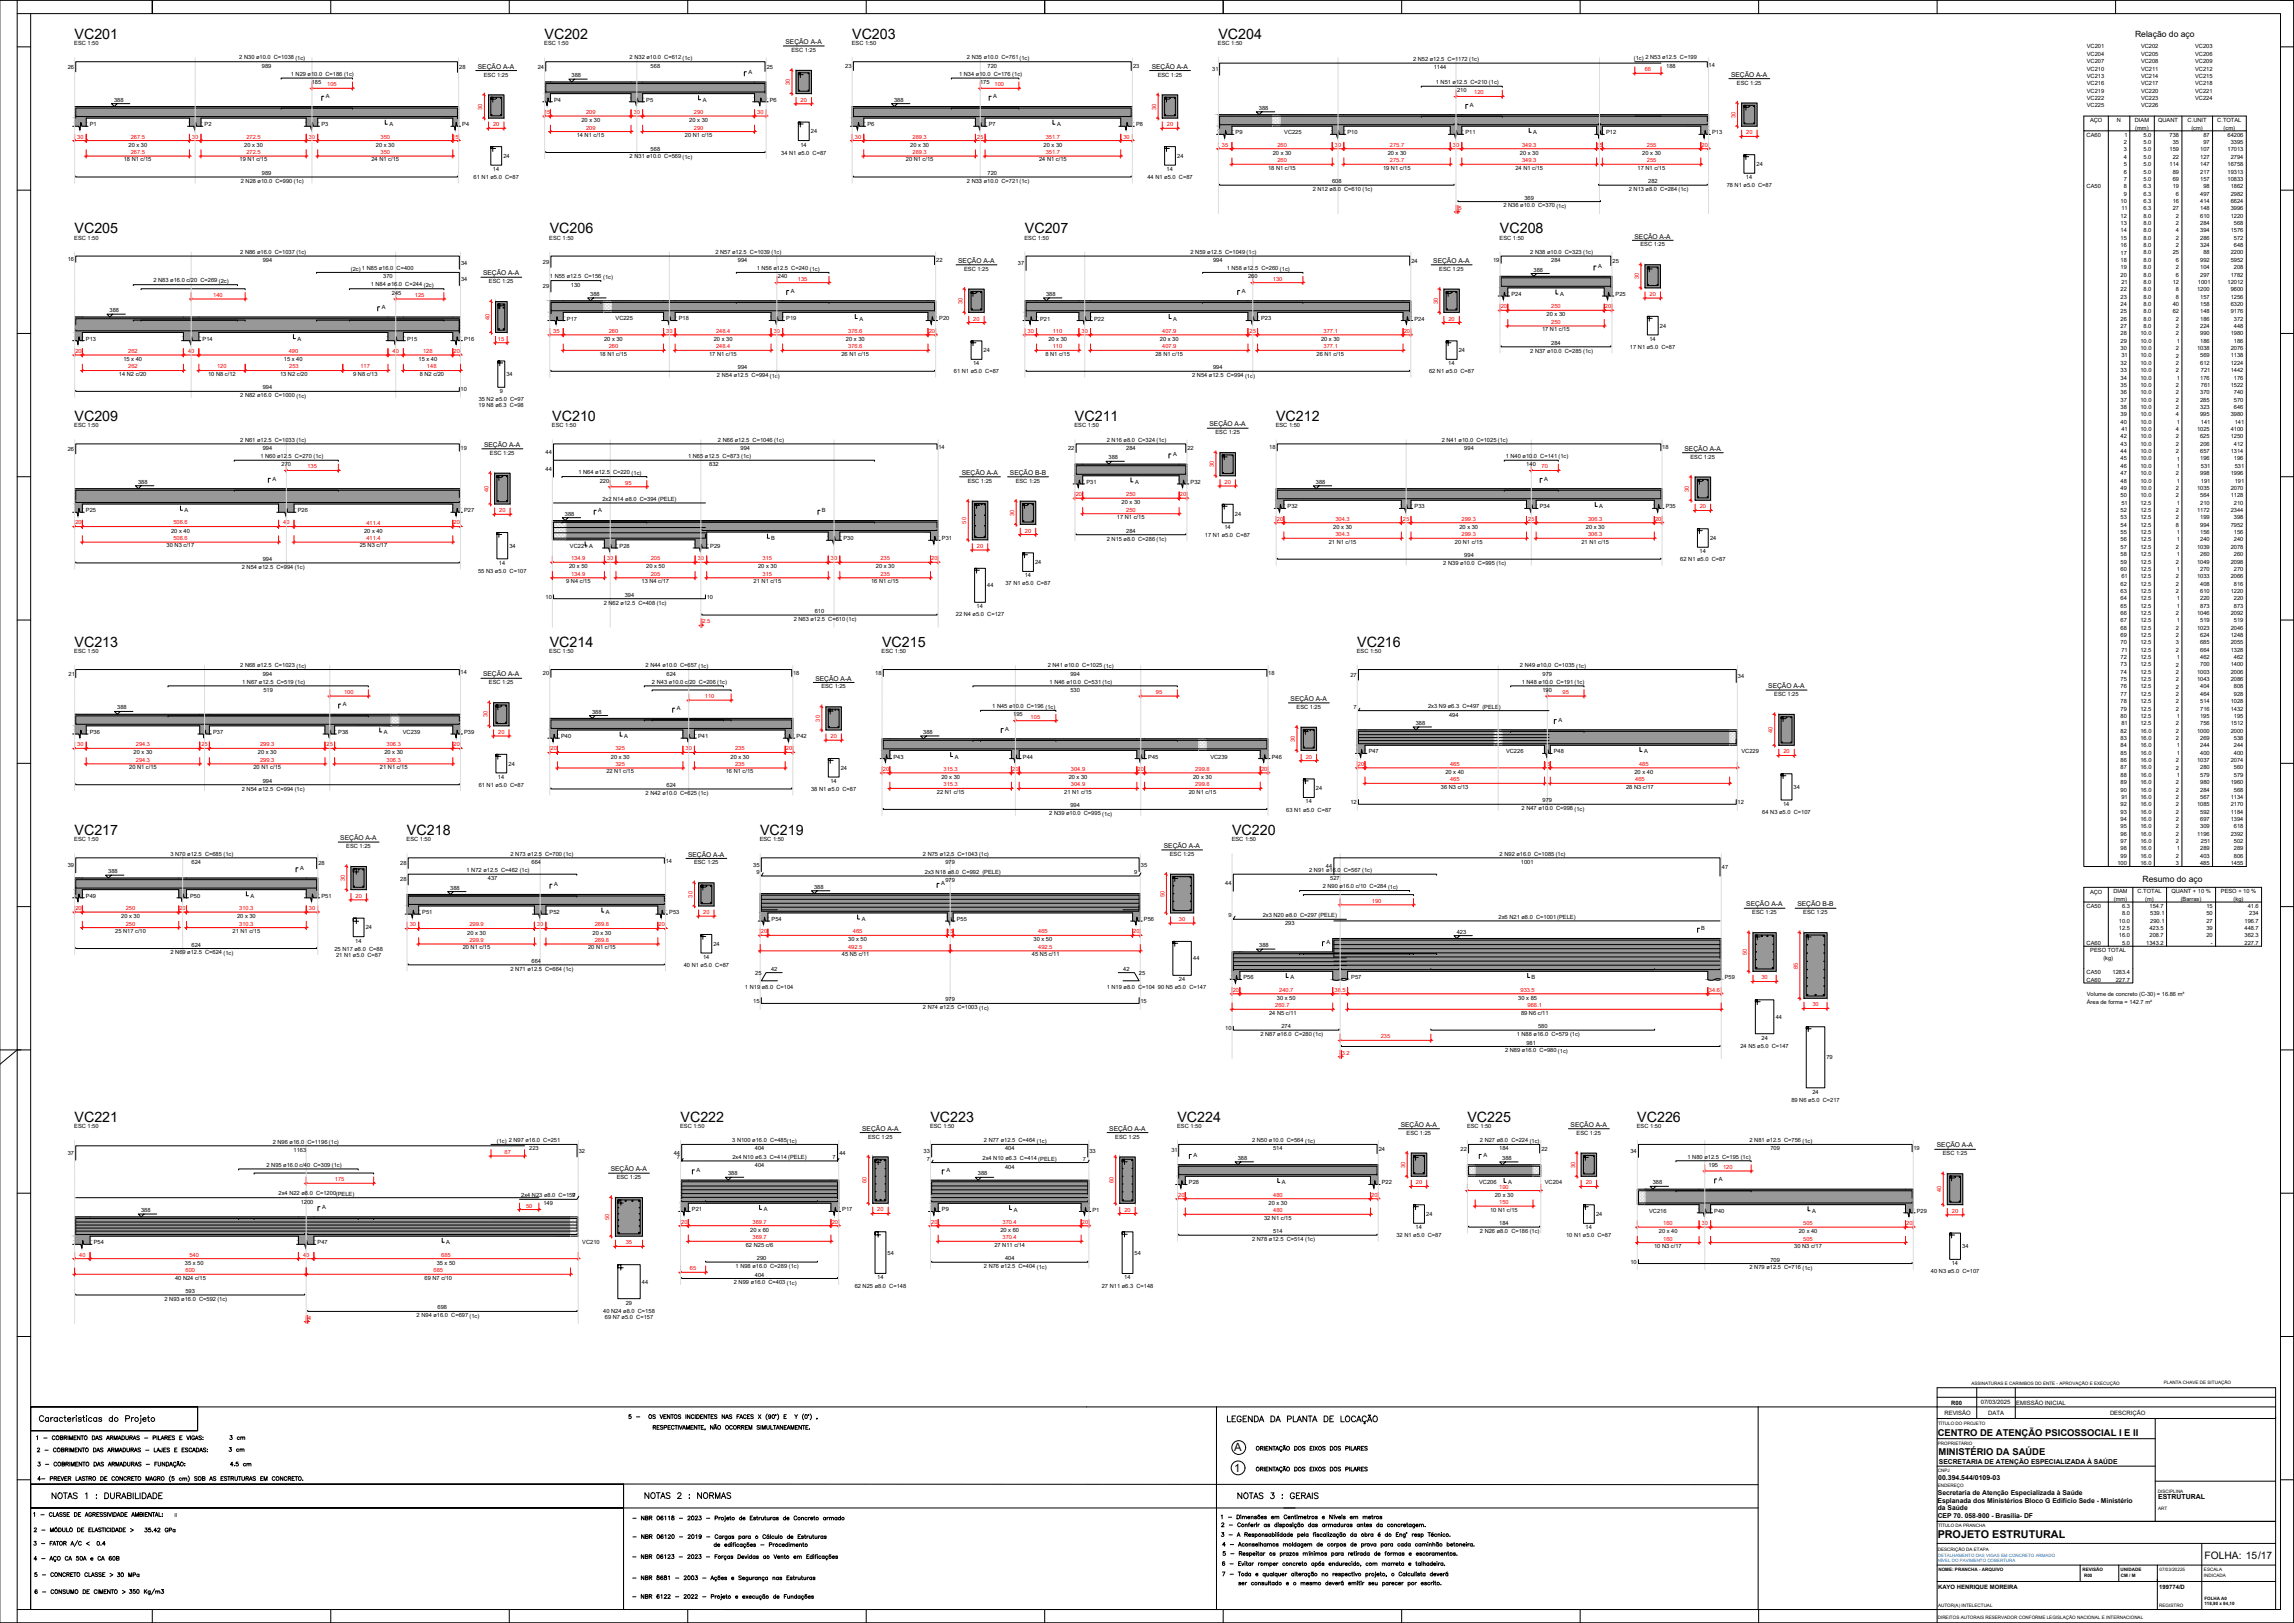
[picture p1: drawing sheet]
<svg xmlns="http://www.w3.org/2000/svg" width="1189mm" height="841mm" viewBox="0 0 1189 841" stroke-linecap="round" stroke-linejoin="round" font-family="sans-serif">
<defs><g id="words">
<g font-size="7.4">
<text x="39" y="20">VC201</text>
<text x="282" y="20">VC202</text>
<text x="442" y="20">VC203</text>
<text x="631" y="20">VC204</text>
<text x="39" y="121">VC205</text>
<text x="285" y="121">VC206</text>
<text x="531" y="121">VC207</text>
<text x="777" y="121">VC208</text>
<text x="39" y="218">VC209</text>
<text x="286" y="218">VC210</text>
<text x="557" y="218">VC211</text>
<text x="661" y="218">VC212</text>
<text x="39" y="335">VC213</text>
<text x="285" y="335">VC214</text>
<text x="457" y="335">VC215</text>
<text x="703" y="335">VC216</text>
<text x="39" y="433">VC217</text>
<text x="211" y="433">VC218</text>
<text x="394" y="433">VC219</text>
<text x="639" y="433">VC220</text>
<text x="39" y="581">VC221</text>
<text x="353" y="581">VC222</text>
<text x="482" y="581">VC223</text>
<text x="610" y="581">VC224</text>
<text x="760" y="581">VC225</text>
<text x="849" y="581">VC226</text>
</g>
<g font-size="6.6">
<text x="26" y="778">NOTAS 1 : DURABILIDADE</text>
<text x="333" y="778">NOTAS 2 : NORMAS</text>
<text x="641" y="778">NOTAS 3 : GERAIS</text>
</g>
<g font-size="5.9">
<text x="640" y="752">A</text>
<text x="640" y="763">1</text>
</g>
<text font-size="5.6" x="1004" y="797">PROJETO ESTRUTURAL</text>
<g font-size="5.3">
<text x="118" y="747">3 cm</text>
<text x="18" y="754">2 - COBRIMENTO DAS ARMADURAS - LAJES E ESCADAS:</text>
<text x="119" y="761">4.5 cm</text>
<text x="17" y="795">2 - MÓDULO DE ELASTICIDADE &gt;</text>
<text x="74" y="795">35.42 GPa</text>
<text x="1143" y="808">FOLHA: 15/17</text>
</g>
<g font-size="4.9">
<text x="18" y="747">1 - COBRIMENTO DAS ARMADURAS - PILARES E VIGAS:</text>
<text x="1004" y="744">CENTRO DE ATENÇÃO PSICOSSOCIAL I E II</text>
<text x="118" y="753">3 cm</text>
<text x="1005" y="754">MINISTÉRIO DA SAÚDE</text>
<text x="632" y="788">1 - Dimensões em Centimetros e Níveis em metros</text>
<text x="49" y="802">0.4</text>
<text x="17" y="818">5 - CONCRETO CLASSE &gt;</text>
<text x="60" y="818">30 MPa</text>
<text x="17" y="827">6 - CONSUMO DE CIMENTO &gt;</text>
</g>
<g font-size="4.4">
<text x="1107" y="19">Relação do aço</text>
<text x="1110" y="457">Resumo do aço</text>
</g>
<g font-size="3.6">
<text x="1004" y="767">00.394.544/0109-03</text>
<text x="1118" y="777">ESTRUTURAL</text>
</g>
<g font-size="3.5">
<text x="407" y="23">SEÇÃO A-A</text>
<text x="248" y="36">SEÇÃO A-A</text>
<text x="597" y="36">SEÇÃO A-A</text>
<text x="897" y="40">SEÇÃO A-A</text>
<text x="847" y="124">SEÇÃO A-A</text>
<text x="497" y="136">SEÇÃO A-A</text>
<text x="743" y="136">SEÇÃO A-A</text>
<text x="250" y="143">SEÇÃO A-A</text>
<text x="627" y="221">SEÇÃO A-A</text>
<text x="251" y="232">SEÇÃO A-A</text>
<text x="873" y="234">SEÇÃO A-A</text>
<text x="498" y="246">SEÇÃO A-A</text>
<text x="523" y="246">SEÇÃO B-B</text>
<text x="250" y="351">SEÇÃO A-A</text>
<text x="423" y="353">SEÇÃO A-A</text>
<text x="916" y="357">SEÇÃO A-A</text>
<text x="669" y="363">SEÇÃO A-A</text>
<text x="176" y="435">SEÇÃO A-A</text>
<text x="357" y="444">SEÇÃO A-A</text>
<text x="603" y="439">SEÇÃO A-A</text>
<text x="905" y="470">SEÇÃO A-A</text>
<text x="932" y="470">SEÇÃO B-B</text>
<text x="447" y="586">SEÇÃO A-A</text>
<text x="575" y="586">SEÇÃO A-A</text>
<text x="726" y="584">SEÇÃO A-A</text>
<text x="814" y="584">SEÇÃO A-A</text>
<text x="1004" y="595">SEÇÃO A-A</text>
<text x="316" y="607">SEÇÃO A-A</text>
<text x="1005" y="759">SECRETARIA DE ATENÇÃO ESPECIALIZADA À SAÚDE</text>
<text x="1004" y="779">Esplanada dos Ministérios Bloco G Edifício Sede - Ministério</text>
<text x="1004" y="775">Secretaria de Atenção Especializada à Saúde</text>
<text x="1004" y="783">da Saúde</text>
<text x="1004" y="786">CEP 70. 058-900 - Brasília- DF</text>
</g>
<g font-size="3.1">
<text x="1011" y="728">R00</text>
<text x="1027" y="728">07/03/2025</text>
<text x="1045" y="728">EMISSÃO INICIAL</text>
<text x="1008" y="733">REVISÃO</text>
<text x="1030" y="733">DATA</text>
<text x="1094" y="733">DESCRIÇÃO</text>
<text x="1004" y="823">KAYO HENRIQUE MOREIRA</text>
<text x="1119" y="823">199774/D</text>
</g>
<g font-size="3">
<text x="38" y="23">ESC 1:50</text>
<text x="282" y="23">ESC 1:50</text>
<text x="441" y="23">ESC 1:50</text>
<text x="631" y="23">ESC 1:50</text>
<text x="410" y="27">ESC 1:25</text>
<text x="1082" y="25">VC201</text>
<text x="1082" y="29">VC204</text>
<text x="1110" y="25">VC202</text>
<text x="1110" y="29">VC205</text>
<text x="1138" y="25">VC203</text>
<text x="1138" y="29">VC206</text>
<text x="35" y="36">26</text>
<text x="124" y="31">2 N30 ø10.0 C=1038 (1c)</text>
<text x="136" y="35">989</text>
<text x="238" y="36">28</text>
<text x="279" y="36">24</text>
<text x="326" y="31">2 N32 ø10.0 C=612 (1c)</text>
<text x="337" y="35">568</text>
<text x="397" y="36">25</text>
<text x="438" y="35">23</text>
<text x="501" y="31">2 N35 ø10.0 C=761(1c)</text>
<text x="512" y="35">720</text>
<text x="587" y="35">23</text>
<text x="732" y="32">2 N52 ø12.5 C=1172 (1c)</text>
<text x="743" y="36">1144</text>
<text x="847" y="31">(1c) 2 N53 ø12.5 C=199</text>
<text x="863" y="35">188</text>
<text x="886" y="34">14</text>
<text x="1082" y="33">VC207</text>
<text x="1110" y="33">VC208</text>
<text x="1138" y="33">VC209</text>
<text x="151" y="39">1 N29 ø10.0 C=186 (1c)</text>
<text x="251" y="40">ESC 1:25</text>
<text x="296" y="40">388</text>
<text x="388" y="38">A</text>
<text x="497" y="39">1 N34 ø10.0 C=176 (1c)</text>
<text x="600" y="40">ESC 1:25</text>
<text x="628" y="37">31</text>
<text x="1082" y="37">VC210</text>
<text x="1082" y="40">VC213</text>
<text x="1110" y="37">VC211</text>
<text x="1110" y="40">VC214</text>
<text x="1138" y="37">VC212</text>
<text x="1138" y="40">VC215</text>
<text x="162" y="44">185</text>
<text x="508" y="44">175</text>
<text x="744" y="44">1 N51 ø12.5 C=210 (1c)</text>
<text x="755" y="48">210</text>
<text x="900" y="44">ESC 1:25</text>
<text x="1082" y="44">VC216</text>
<text x="1082" y="48">VC219</text>
<text x="1110" y="44">VC217</text>
<text x="1110" y="48">VC220</text>
<text x="1138" y="44">VC218</text>
<text x="1138" y="48">VC221</text>
<text x="59" y="53">388</text>
<text x="169" y="51">A</text>
<text x="287" y="53">P4</text>
<text x="335" y="53">P5</text>
<text x="364" y="53">A</text>
<text x="399" y="53">P6</text>
<text x="463" y="53">388</text>
<text x="515" y="51">A</text>
<text x="1082" y="52">VC222</text>
<text x="1110" y="52">VC223</text>
<text x="1138" y="52">VC224</text>
<text x="652" y="57">388</text>
<text x="762" y="55">A</text>
<text x="1082" y="56">VC225</text>
<text x="1110" y="56">VC226</text>
<text x="47" y="65">P1</text>
<text x="106" y="65">P2</text>
<text x="167" y="65">P3</text>
<text x="202" y="65">A</text>
<text x="240" y="65">P4</text>
<text x="301" y="63">20 x 30</text>
<text x="357" y="63">20 x 30</text>
<text x="450" y="65">P6</text>
<text x="512" y="65">P7</text>
<text x="548" y="65">A</text>
<text x="589" y="65">P8</text>
<text x="1083" y="63">AÇO</text>
<text x="1097" y="63">N</text>
<text x="1106" y="63">DIAM</text>
<text x="1118" y="63">QUANT</text>
<text x="1134" y="63">C.UNIT</text>
<text x="1149" y="63">C.TOTAL</text>
<text x="299" y="71">14 N1 c/15</text>
<text x="355" y="71">20 N1 c/15</text>
<text x="420" y="69">24</text>
<text x="640" y="70">P9</text>
<text x="666" y="70">VC225</text>
<text x="698" y="70">P10</text>
<text x="759" y="70">P11</text>
<text x="795" y="70">A</text>
<text x="832" y="70">P12</text>
<text x="887" y="70">P13</text>
<text x="1081" y="71">CA60</text>
<text x="1101" y="71">1</text>
<text x="1107" y="67">(mm)</text>
<text x="1111" y="71">5.0</text>
<text x="1124" y="71">738</text>
<text x="1136" y="67">(cm)</text>
<text x="1142" y="71">87</text>
<text x="1152" y="67">(cm)</text>
<text x="1154" y="71">64206</text>
<text x="67" y="76">20 x 30</text>
<text x="127" y="76">20 x 30</text>
<text x="195" y="76">20 x 30</text>
<text x="415" y="76">14</text>
<text x="472" y="76">20 x 30</text>
<text x="541" y="76">20 x 30</text>
<text x="1101" y="75">2</text>
<text x="1111" y="75">5.0</text>
<text x="1126" y="75">35</text>
<text x="1142" y="75">97</text>
<text x="1156" y="75">3395</text>
<text x="64" y="84">18 N1 c/15</text>
<text x="124" y="84">19 N1 c/15</text>
<text x="193" y="84">24 N1 c/15</text>
<text x="261" y="82">24</text>
<text x="326" y="82">2 N31 ø10.0 C=569 (1c)</text>
<text x="337" y="78">568</text>
<text x="405" y="80">34 N1 ø5.0 C=87</text>
<text x="469" y="84">20 N1 c/15</text>
<text x="539" y="84">24 N1 c/15</text>
<text x="610" y="82">24</text>
<text x="660" y="80">20 x 30</text>
<text x="719" y="80">20 x 30</text>
<text x="788" y="80">20 x 30</text>
<text x="851" y="80">20 x 30</text>
<text x="1101" y="78">3</text>
<text x="1101" y="82">4</text>
<text x="1111" y="78">5.0</text>
<text x="1111" y="82">5.0</text>
<text x="1124" y="78">159</text>
<text x="1126" y="82">22</text>
<text x="1140" y="78">107</text>
<text x="1140" y="82">127</text>
<text x="1154" y="78">17013</text>
<text x="1156" y="82">2794</text>
<text x="255" y="89">14</text>
<text x="605" y="89">14</text>
<text x="657" y="88">18 N1 c/15</text>
<text x="717" y="88">19 N1 c/15</text>
<text x="785" y="88">24 N1 c/15</text>
<text x="849" y="88">17 N1 c/15</text>
<text x="910" y="86">24</text>
<text x="1101" y="86">5</text>
<text x="1101" y="90">6</text>
<text x="1111" y="86">5.0</text>
<text x="1111" y="90">5.0</text>
<text x="1124" y="86">114</text>
<text x="1126" y="90">89</text>
<text x="1140" y="86">147</text>
<text x="1140" y="90">217</text>
<text x="1154" y="86">16758</text>
<text x="1154" y="90">19313</text>
<text x="125" y="95">2 N28 ø10.0 C=990 (1c)</text>
<text x="136" y="91">989</text>
<text x="245" y="93">61 N1 ø5.0 C=87</text>
<text x="501" y="95">2 N33 ø10.0 C=721(1c)</text>
<text x="512" y="91">720</text>
<text x="595" y="93">44 N1 ø5.0 C=87</text>
<text x="690" y="95">608</text>
<text x="854" y="95">282</text>
<text x="905" y="93">14</text>
<text x="1101" y="94">7</text>
<text x="1111" y="94">5.0</text>
<text x="1126" y="94">69</text>
<text x="1140" y="94">157</text>
<text x="1154" y="94">10833</text>
<text x="680" y="99">2 N12 ø8.0 C=610 (1c)</text>
<text x="844" y="99">2 N13 ø8.0 C=284 (1c)</text>
<text x="895" y="97">78 N1 ø5.0 C=87</text>
<text x="1081" y="98">CA50</text>
<text x="1101" y="98">8</text>
<text x="1101" y="101">9</text>
<text x="1111" y="98">6.3</text>
<text x="1111" y="101">6.3</text>
<text x="1126" y="98">19</text>
<text x="1128" y="101">6</text>
<text x="1140" y="101">497</text>
<text x="1142" y="98">98</text>
<text x="1156" y="98">1862</text>
<text x="1156" y="101">2982</text>
<text x="779" y="108">2 N36 ø10.0 C=370 (1c)</text>
<text x="790" y="103">369</text>
<text x="1099" y="105">10</text>
<text x="1111" y="105">6.3</text>
<text x="1126" y="105">16</text>
<text x="1140" y="105">414</text>
<text x="1156" y="105">6624</text>
<text x="1099" y="113">12</text>
<text x="1099" y="109">11</text>
<text x="1111" y="109">6.3</text>
<text x="1111" y="113">8.0</text>
<text x="1126" y="109">27</text>
<text x="1128" y="113">2</text>
<text x="1140" y="109">148</text>
<text x="1140" y="113">610</text>
<text x="1156" y="109">3996</text>
<text x="1156" y="113">1220</text>
<text x="1099" y="117">13</text>
<text x="1111" y="117">8.0</text>
<text x="1128" y="117">2</text>
<text x="1140" y="117">284</text>
<text x="1158" y="117">568</text>
<text x="38" y="124">ESC 1:50</text>
<text x="285" y="124">ESC 1:50</text>
<text x="531" y="124">ESC 1:50</text>
<text x="777" y="124">ESC 1:50</text>
<text x="1099" y="124">15</text>
<text x="1099" y="120">14</text>
<text x="1111" y="120">8.0</text>
<text x="1111" y="124">8.0</text>
<text x="1128" y="120">4</text>
<text x="1128" y="124">2</text>
<text x="1140" y="120">394</text>
<text x="1140" y="124">286</text>
<text x="1156" y="120">1576</text>
<text x="1158" y="124">572</text>
<text x="125" y="132">2 N86 ø16.0 C=1037 (1c)</text>
<text x="371" y="132">2 N57 ø12.5 C=1039 (1c)</text>
<text x="617" y="132">2 N59 ø12.5 C=1049 (1c)</text>
<text x="793" y="132">2 N38 ø10.0 C=323 (1c)</text>
<text x="850" y="128">ESC 1:25</text>
<text x="1099" y="128">16</text>
<text x="1099" y="132">17</text>
<text x="1111" y="128">8.0</text>
<text x="1111" y="132">8.0</text>
<text x="1126" y="132">25</text>
<text x="1128" y="128">2</text>
<text x="1140" y="128">324</text>
<text x="1142" y="132">88</text>
<text x="1156" y="132">2200</text>
<text x="1158" y="128">648</text>
<text x="35" y="135">16</text>
<text x="136" y="136">994</text>
<text x="239" y="137">34</text>
<text x="281" y="137">29</text>
<text x="382" y="136">994</text>
<text x="485" y="136">22</text>
<text x="528" y="137">37</text>
<text x="629" y="136">994</text>
<text x="731" y="136">24</text>
<text x="774" y="136">19</text>
<text x="804" y="136">284</text>
<text x="836" y="136">25</text>
<text x="1099" y="136">18</text>
<text x="1111" y="136">8.0</text>
<text x="1128" y="136">6</text>
<text x="1140" y="136">992</text>
<text x="1156" y="136">5952</text>
<text x="182" y="140">(2c) 1 N85 ø16.0 C=400</text>
<text x="392" y="140">1 N56 ø12.5 C=240 (1c)</text>
<text x="500" y="140">ESC 1:25</text>
<text x="636" y="140">1 N58 ø12.5 C=260 (1c)</text>
<text x="746" y="140">ESC 1:25</text>
<text x="795" y="141">388</text>
<text x="828" y="139">A</text>
<text x="1099" y="139">19</text>
<text x="1099" y="143">20</text>
<text x="1111" y="139">8.0</text>
<text x="1111" y="143">8.0</text>
<text x="1128" y="143">6</text>
<text x="1128" y="140">2</text>
<text x="1140" y="139">104</text>
<text x="1140" y="143">297</text>
<text x="1156" y="143">1782</text>
<text x="1158" y="139">208</text>
<text x="80" y="146">2 N83 ø16.0 c/20 C=269 (2c)</text>
<text x="192" y="148">1 N84 ø16.0 C=244 (2c)</text>
<text x="199" y="144">370</text>
<text x="239" y="146">34</text>
<text x="253" y="147">ESC 1:25</text>
<text x="281" y="149">29</text>
<text x="285" y="144">1 N55 ø12.5 C=156 (1c)</text>
<text x="296" y="148">130</text>
<text x="403" y="144">240</text>
<text x="647" y="144">260</text>
<text x="1099" y="147">21</text>
<text x="1111" y="147">8.0</text>
<text x="1126" y="147">12</text>
<text x="1139" y="147">1001</text>
<text x="1154" y="147">12012</text>
<text x="203" y="153">245</text>
<text x="306" y="153">388</text>
<text x="410" y="152">A</text>
<text x="542" y="153">388</text>
<text x="644" y="152">A</text>
<text x="783" y="153">P24</text>
<text x="808" y="153">A</text>
<text x="837" y="153">P25</text>
<text x="1099" y="151">22</text>
<text x="1099" y="155">23</text>
<text x="1111" y="151">8.0</text>
<text x="1111" y="155">8.0</text>
<text x="1128" y="151">8</text>
<text x="1128" y="155">8</text>
<text x="1139" y="151">1200</text>
<text x="1140" y="155">157</text>
<text x="1156" y="151">9600</text>
<text x="1156" y="155">1256</text>
<text x="57" y="162">388</text>
<text x="198" y="160">A</text>
<text x="1099" y="159">24</text>
<text x="1111" y="159">8.0</text>
<text x="1126" y="159">40</text>
<text x="1140" y="159">158</text>
<text x="1156" y="159">6320</text>
<text x="294" y="166">P17</text>
<text x="319" y="166">VC225</text>
<text x="352" y="166">P18</text>
<text x="407" y="166">P19</text>
<text x="445" y="166">A</text>
<text x="487" y="166">P20</text>
<text x="539" y="166">P21</text>
<text x="567" y="166">P22</text>
<text x="608" y="166">A</text>
<text x="654" y="166">P23</text>
<text x="733" y="166">P24</text>
<text x="802" y="164">20 x 30</text>
<text x="1099" y="162">25</text>
<text x="1099" y="166">26</text>
<text x="1111" y="162">8.0</text>
<text x="1111" y="166">8.0</text>
<text x="1126" y="162">62</text>
<text x="1128" y="166">2</text>
<text x="1140" y="162">148</text>
<text x="1140" y="166">186</text>
<text x="1156" y="162">9176</text>
<text x="1158" y="166">372</text>
<text x="799" y="172">17 N1 c/15</text>
<text x="860" y="170">24</text>
<text x="1099" y="174">28</text>
<text x="1099" y="170">27</text>
<text x="1109" y="174">10.0</text>
<text x="1111" y="170">8.0</text>
<text x="1128" y="170">2</text>
<text x="1128" y="174">2</text>
<text x="1140" y="170">224</text>
<text x="1140" y="174">990</text>
<text x="1156" y="174">1980</text>
<text x="1158" y="170">448</text>
<text x="45" y="176">P13</text>
<text x="105" y="177">P14</text>
<text x="154" y="177">A</text>
<text x="211" y="177">P15</text>
<text x="241" y="177">P16</text>
<text x="313" y="177">20 x 30</text>
<text x="370" y="177">20 x 30</text>
<text x="438" y="177">20 x 30</text>
<text x="543" y="177">20 x 30</text>
<text x="601" y="177">20 x 30</text>
<text x="685" y="177">20 x 30</text>
<text x="804" y="179">284</text>
<text x="855" y="177">14</text>
<text x="1099" y="178">29</text>
<text x="1109" y="178">10.0</text>
<text x="1128" y="178">1</text>
<text x="1140" y="178">186</text>
<text x="1158" y="178">186</text>
<text x="311" y="184">18 N1 c/15</text>
<text x="368" y="184">17 N1 c/15</text>
<text x="436" y="184">26 N1 c/15</text>
<text x="510" y="182">24</text>
<text x="542" y="184">8 N1 c/15</text>
<text x="599" y="184">28 N1 c/15</text>
<text x="682" y="184">26 N1 c/15</text>
<text x="756" y="182">24</text>
<text x="793" y="183">2 N37 ø10.0 C=285 (1c)</text>
<text x="845" y="181">17 N1 ø5.0 C=87</text>
<text x="1099" y="181">30</text>
<text x="1099" y="185">31</text>
<text x="1109" y="181">10.0</text>
<text x="1109" y="185">10.0</text>
<text x="1128" y="181">2</text>
<text x="1128" y="185">2</text>
<text x="1139" y="181">1038</text>
<text x="1140" y="185">569</text>
<text x="1156" y="181">2076</text>
<text x="1156" y="185">1138</text>
<text x="64" y="187">15 x 40</text>
<text x="147" y="187">15 x 40</text>
<text x="217" y="187">15 x 40</text>
<text x="382" y="191">994</text>
<text x="504" y="189">14</text>
<text x="629" y="191">994</text>
<text x="751" y="189">14</text>
<text x="1099" y="189">32</text>
<text x="1109" y="189">10.0</text>
<text x="1128" y="189">2</text>
<text x="1140" y="189">612</text>
<text x="1156" y="189">1224</text>
<text x="62" y="195">14 N2 c/20</text>
<text x="108" y="195">10 N8 c/12</text>
<text x="145" y="195">13 N2 c/20</text>
<text x="183" y="195">9 N8 c/13</text>
<text x="218" y="195">8 N2 c/20</text>
<text x="262" y="195">34</text>
<text x="372" y="195">2 N54 ø12.5 C=994 (1c)</text>
<text x="494" y="194">61 N1 ø5.0 C=87</text>
<text x="618" y="195">2 N54 ø12.5 C=994 (1c)</text>
<text x="741" y="194">62 N1 ø5.0 C=87</text>
<text x="1099" y="193">33</text>
<text x="1099" y="197">34</text>
<text x="1109" y="193">10.0</text>
<text x="1109" y="197">10.0</text>
<text x="1128" y="193">2</text>
<text x="1128" y="197">1</text>
<text x="1140" y="197">176</text>
<text x="1141" y="193">721</text>
<text x="1156" y="193">1442</text>
<text x="1158" y="197">176</text>
<text x="136" y="202">994</text>
<text x="239" y="203">10</text>
<text x="259" y="204">9</text>
<text x="1099" y="200">35</text>
<text x="1109" y="200">10.0</text>
<text x="1128" y="201">2</text>
<text x="1141" y="200">761</text>
<text x="1156" y="200">1522</text>
<text x="125" y="206">2 N82 ø16.0 C=1000 (1c)</text>
<text x="248" y="208">35 N2 ø5.0 C=97</text>
<text x="1099" y="204">36</text>
<text x="1099" y="208">37</text>
<text x="1109" y="204">10.0</text>
<text x="1109" y="208">10.0</text>
<text x="1128" y="204">2</text>
<text x="1128" y="208">2</text>
<text x="1140" y="208">285</text>
<text x="1140" y="204">370</text>
<text x="1158" y="204">740</text>
<text x="1158" y="208">570</text>
<text x="248" y="211">19 N8 ø6.3 C=98</text>
<text x="1099" y="212">38</text>
<text x="1099" y="216">39</text>
<text x="1109" y="212">10.0</text>
<text x="1109" y="216">10.0</text>
<text x="1128" y="212">2</text>
<text x="1128" y="216">4</text>
<text x="1140" y="216">995</text>
<text x="1140" y="212">323</text>
<text x="1156" y="216">3980</text>
<text x="1158" y="212">646</text>
<text x="38" y="222">ESC 1:50</text>
<text x="286" y="222">ESC 1:50</text>
<text x="557" y="222">ESC 1:50</text>
<text x="661" y="222">ESC 1:50</text>
<text x="1099" y="220">40</text>
<text x="1109" y="220">10.0</text>
<text x="1128" y="220">1</text>
<text x="1141" y="220">141</text>
<text x="1158" y="220">141</text>
<text x="630" y="225">ESC 1:25</text>
<text x="1099" y="227">42</text>
<text x="1099" y="223">41</text>
<text x="1109" y="223">10.0</text>
<text x="1109" y="227">10.0</text>
<text x="1128" y="223">4</text>
<text x="1128" y="227">2</text>
<text x="1139" y="223">1025</text>
<text x="1140" y="227">625</text>
<text x="1156" y="223">4100</text>
<text x="1156" y="227">1250</text>
<text x="35" y="234">26</text>
<text x="125" y="229">2 N61 ø12.5 C=1033 (1c)</text>
<text x="136" y="233">994</text>
<text x="239" y="233">19</text>
<text x="372" y="229">2 N66 ø12.5 C=1046 (1c)</text>
<text x="384" y="233">994</text>
<text x="486" y="233">14</text>
<text x="554" y="233">22</text>
<text x="574" y="229">2 N16 ø8.0 C=324 (1c)</text>
<text x="584" y="233">284</text>
<text x="615" y="233">22</text>
<text x="658" y="233">18</text>
<text x="747" y="229">2 N41 ø10.0 C=1025 (1c)</text>
<text x="759" y="233">994</text>
<text x="861" y="233">18</text>
<text x="1099" y="231">43</text>
<text x="1109" y="231">10.0</text>
<text x="1128" y="231">2</text>
<text x="1140" y="231">206</text>
<text x="1158" y="231">412</text>
<text x="135" y="237">1 N60 ø12.5 C=270 (1c)</text>
<text x="254" y="236">ESC 1:25</text>
<text x="283" y="235">44</text>
<text x="357" y="237">1 N65 ø12.5 C=873 (1c)</text>
<text x="575" y="238">388</text>
<text x="608" y="236">A</text>
<text x="780" y="237">1 N40 ø10.0 C=141 (1c)</text>
<text x="876" y="238">ESC 1:25</text>
<text x="1099" y="239">45</text>
<text x="1099" y="235">44</text>
<text x="1109" y="235">10.0</text>
<text x="1109" y="239">10.0</text>
<text x="1128" y="235">2</text>
<text x="1128" y="239">1</text>
<text x="1140" y="235">657</text>
<text x="1140" y="239">196</text>
<text x="1156" y="235">1314</text>
<text x="1158" y="239">196</text>
<text x="146" y="242">270</text>
<text x="283" y="244">44</text>
<text x="300" y="246">1 N64 ø12.5 C=220 (1c)</text>
<text x="368" y="242">832</text>
<text x="791" y="242">140</text>
<text x="1099" y="242">46</text>
<text x="1109" y="242">10.0</text>
<text x="1128" y="242">1</text>
<text x="1141" y="242">531</text>
<text x="1158" y="242">531</text>
<text x="72" y="251">388</text>
<text x="141" y="249">A</text>
<text x="311" y="250">220</text>
<text x="501" y="250">ESC 1:25</text>
<text x="526" y="250">ESC 1:25</text>
<text x="563" y="251">P31</text>
<text x="588" y="251">A</text>
<text x="617" y="251">P32</text>
<text x="682" y="251">388</text>
<text x="800" y="249">A</text>
<text x="1099" y="250">48</text>
<text x="1099" y="246">47</text>
<text x="1109" y="246">10.0</text>
<text x="1109" y="250">10.0</text>
<text x="1128" y="246">2</text>
<text x="1128" y="250">1</text>
<text x="1140" y="246">998</text>
<text x="1141" y="250">191</text>
<text x="1156" y="246">1996</text>
<text x="1158" y="250">191</text>
<text x="1099" y="254">49</text>
<text x="1099" y="258">50</text>
<text x="1109" y="254">10.0</text>
<text x="1109" y="258">10.0</text>
<text x="1128" y="254">2</text>
<text x="1128" y="258">2</text>
<text x="1139" y="254">1035</text>
<text x="1140" y="258">564</text>
<text x="1156" y="254">2070</text>
<text x="1156" y="258">1128</text>
<text x="312" y="259">2x2 N14 ø8.0 C=394 (PELE)</text>
<text x="581" y="261">20 x 30</text>
<text x="667" y="263">P32</text>
<text x="733" y="263">P33</text>
<text x="798" y="263">P34</text>
<text x="829" y="263">A</text>
<text x="863" y="263">P35</text>
<text x="1099" y="261">51</text>
<text x="1109" y="261">12.5</text>
<text x="1128" y="262">1</text>
<text x="1140" y="261">210</text>
<text x="1158" y="261">210</text>
<text x="45" y="265">P25</text>
<text x="96" y="265">A</text>
<text x="154" y="265">P26</text>
<text x="241" y="265">P27</text>
<text x="293" y="267">388</text>
<text x="310" y="266">A</text>
<text x="426" y="266">B</text>
<text x="579" y="269">17 N1 c/15</text>
<text x="640" y="267">24</text>
<text x="1099" y="265">52</text>
<text x="1099" y="269">53</text>
<text x="1109" y="265">12.5</text>
<text x="1109" y="269">12.5</text>
<text x="1128" y="265">2</text>
<text x="1128" y="269">2</text>
<text x="1139" y="265">1172</text>
<text x="1140" y="269">199</text>
<text x="1156" y="265">2344</text>
<text x="1158" y="269">398</text>
<text x="89" y="276">20 x 40</text>
<text x="189" y="276">20 x 40</text>
<text x="635" y="274">14</text>
<text x="691" y="274">20 x 30</text>
<text x="756" y="274">20 x 30</text>
<text x="822" y="274">20 x 30</text>
<text x="1099" y="273">54</text>
<text x="1109" y="273">12.5</text>
<text x="1128" y="273">8</text>
<text x="1140" y="273">994</text>
<text x="1156" y="273">7952</text>
<text x="400" y="280">B</text>
<text x="437" y="280">P30</text>
<text x="488" y="280">P31</text>
<text x="574" y="280">2 N15 ø8.0 C=286 (1c)</text>
<text x="584" y="276">284</text>
<text x="624" y="278">17 N1 ø5.0 C=87</text>
<text x="689" y="282">21 N1 c/15</text>
<text x="754" y="282">20 N1 c/15</text>
<text x="820" y="282">21 N1 c/15</text>
<text x="886" y="280">24</text>
<text x="1099" y="277">55</text>
<text x="1099" y="281">56</text>
<text x="1109" y="277">12.5</text>
<text x="1109" y="281">12.5</text>
<text x="1128" y="277">1</text>
<text x="1128" y="281">1</text>
<text x="1140" y="277">156</text>
<text x="1140" y="281">240</text>
<text x="1158" y="277">156</text>
<text x="1158" y="281">240</text>
<text x="86" y="284">30 N3 c/17</text>
<text x="186" y="284">25 N3 c/17</text>
<text x="264" y="284">34</text>
<text x="295" y="284">VC221 A</text>
<text x="321" y="284">P28</text>
<text x="368" y="284">P29</text>
<text x="881" y="287">14</text>
<text x="1099" y="284">57</text>
<text x="1109" y="284">12.5</text>
<text x="1128" y="284">2</text>
<text x="1139" y="284">1039</text>
<text x="1156" y="284">2078</text>
<text x="136" y="291">994</text>
<text x="259" y="293">14</text>
<text x="536" y="292">24</text>
<text x="748" y="293">2 N39 ø10.0 C=995 (1c)</text>
<text x="759" y="289">994</text>
<text x="871" y="291">62 N1 ø5.0 C=87</text>
<text x="1099" y="288">58</text>
<text x="1099" y="292">59</text>
<text x="1109" y="288">12.5</text>
<text x="1109" y="292">12.5</text>
<text x="1128" y="292">2</text>
<text x="1128" y="288">1</text>
<text x="1139" y="292">1049</text>
<text x="1140" y="288">260</text>
<text x="1156" y="292">2098</text>
<text x="1158" y="288">260</text>
<text x="125" y="295">2 N54 ø12.5 C=994 (1c)</text>
<text x="248" y="297">55 N3 ø5.0 C=107</text>
<text x="295" y="294">20 x 50</text>
<text x="335" y="294">20 x 50</text>
<text x="393" y="294">20 x 30</text>
<text x="454" y="294">20 x 30</text>
<text x="531" y="299">14</text>
<text x="1099" y="296">60</text>
<text x="1099" y="300">61</text>
<text x="1109" y="296">12.5</text>
<text x="1109" y="300">12.5</text>
<text x="1128" y="300">2</text>
<text x="1128" y="296">1</text>
<text x="1139" y="300">1033</text>
<text x="1140" y="296">270</text>
<text x="1156" y="300">2066</text>
<text x="1158" y="296">270</text>
<text x="293" y="302">9 N4 c/15</text>
<text x="332" y="302">13 N4 c/17</text>
<text x="391" y="302">21 N1 c/15</text>
<text x="451" y="302">16 N1 c/15</text>
<text x="512" y="304">44</text>
<text x="521" y="303">37 N1 ø5.0 C=87</text>
<text x="1099" y="303">62</text>
<text x="1109" y="303">12.5</text>
<text x="1128" y="303">2</text>
<text x="1140" y="303">408</text>
<text x="1158" y="303">816</text>
<text x="283" y="310">10</text>
<text x="324" y="309">394</text>
<text x="366" y="310">10</text>
<text x="1099" y="307">63</text>
<text x="1099" y="311">64</text>
<text x="1109" y="307">12.5</text>
<text x="1109" y="311">12.5</text>
<text x="1128" y="307">2</text>
<text x="1128" y="311">1</text>
<text x="1140" y="307">610</text>
<text x="1140" y="311">220</text>
<text x="1156" y="307">1220</text>
<text x="1158" y="311">220</text>
<text x="313" y="313">2 N62 ø12.5 C=408 (1c)</text>
<text x="422" y="318">610</text>
<text x="506" y="315">14</text>
<text x="1099" y="315">65</text>
<text x="1109" y="315">12.5</text>
<text x="1128" y="315">1</text>
<text x="1140" y="315">873</text>
<text x="1158" y="315">873</text>
<text x="411" y="322">2 N63 ø12.5 C=610 (1c)</text>
<text x="495" y="319">22 N4 ø5.0 C=127</text>
<text x="1099" y="319">66</text>
<text x="1099" y="322">67</text>
<text x="1109" y="319">12.5</text>
<text x="1109" y="322">12.5</text>
<text x="1128" y="319">2</text>
<text x="1128" y="323">1</text>
<text x="1139" y="319">1046</text>
<text x="1140" y="322">519</text>
<text x="1156" y="319">2092</text>
<text x="1158" y="322">519</text>
<text x="1099" y="326">68</text>
<text x="1109" y="326">12.5</text>
<text x="1128" y="326">2</text>
<text x="1139" y="326">1023</text>
<text x="1156" y="326">2046</text>
<text x="1099" y="330">69</text>
<text x="1099" y="334">70</text>
<text x="1109" y="330">12.5</text>
<text x="1109" y="334">12.5</text>
<text x="1128" y="334">3</text>
<text x="1128" y="330">2</text>
<text x="1140" y="334">685</text>
<text x="1140" y="330">624</text>
<text x="1156" y="334">2055</text>
<text x="1156" y="330">1248</text>
<text x="38" y="338">ESC 1:50</text>
<text x="285" y="338">ESC 1:50</text>
<text x="457" y="338">ESC 1:50</text>
<text x="703" y="338">ESC 1:50</text>
<text x="1099" y="342">72</text>
<text x="1099" y="338">71</text>
<text x="1109" y="338">12.5</text>
<text x="1109" y="342">12.5</text>
<text x="1128" y="338">2</text>
<text x="1128" y="342">1</text>
<text x="1140" y="338">664</text>
<text x="1140" y="342">462</text>
<text x="1156" y="338">1328</text>
<text x="1158" y="342">462</text>
<text x="125" y="346">2 N68 ø12.5 C=1023 (1c)</text>
<text x="335" y="346">2 N44 ø10.0 C=657 (1c)</text>
<text x="543" y="346">2 N41 ø10.0 C=1025 (1c)</text>
<text x="788" y="346">2 N49 ø10.0 C=1035 (1c)</text>
<text x="1099" y="345">73</text>
<text x="1109" y="345">12.5</text>
<text x="1128" y="345">2</text>
<text x="1140" y="345">700</text>
<text x="1156" y="345">1400</text>
<text x="36" y="350">21</text>
<text x="136" y="350">994</text>
<text x="239" y="349">14</text>
<text x="281" y="350">20</text>
<text x="345" y="350">624</text>
<text x="411" y="350">18</text>
<text x="454" y="350">18</text>
<text x="555" y="350">994</text>
<text x="657" y="350">18</text>
<text x="700" y="351">27</text>
<text x="799" y="350">979</text>
<text x="901" y="351">34</text>
<text x="1099" y="353">75</text>
<text x="1099" y="349">74</text>
<text x="1109" y="349">12.5</text>
<text x="1109" y="353">12.5</text>
<text x="1128" y="349">2</text>
<text x="1128" y="353">2</text>
<text x="1139" y="349">1003</text>
<text x="1139" y="353">1043</text>
<text x="1156" y="349">2006</text>
<text x="1156" y="353">2086</text>
<text x="125" y="354">1 N67 ø12.5 C=519 (1c)</text>
<text x="136" y="359">519</text>
<text x="253" y="355">ESC 1:25</text>
<text x="338" y="354">2 N43 ø10.0 c/20 C=206 (1c)</text>
<text x="426" y="357">ESC 1:25</text>
<text x="544" y="354">1 N46 ø10.0 C=531 (1c)</text>
<text x="555" y="359">530</text>
<text x="789" y="354">1 N48 ø10.0 C=191 (1c)</text>
<text x="799" y="359">190</text>
<text x="1099" y="357">76</text>
<text x="1109" y="357">12.5</text>
<text x="1128" y="357">2</text>
<text x="1140" y="357">404</text>
<text x="1158" y="357">808</text>
<text x="178" y="366">A</text>
<text x="919" y="361">ESC 1:25</text>
<text x="1099" y="364">78</text>
<text x="1099" y="361">77</text>
<text x="1109" y="361">12.5</text>
<text x="1109" y="364">12.5</text>
<text x="1128" y="361">2</text>
<text x="1128" y="364">2</text>
<text x="1140" y="361">464</text>
<text x="1140" y="364">514</text>
<text x="1156" y="364">1028</text>
<text x="1158" y="361">928</text>
<text x="61" y="368">388</text>
<text x="307" y="370">388</text>
<text x="351" y="368">A</text>
<text x="514" y="367">1 N45 ø10.0 C=196 (1c)</text>
<text x="525" y="371">195</text>
<text x="672" y="367">ESC 1:25</text>
<text x="701" y="367">7</text>
<text x="740" y="367">2x3 N9 ø6.3 C=497 (PELE)</text>
<text x="751" y="371">494</text>
<text x="1099" y="368">79</text>
<text x="1109" y="368">12.5</text>
<text x="1128" y="368">2</text>
<text x="1140" y="368">716</text>
<text x="1156" y="368">1432</text>
<text x="734" y="376">388</text>
<text x="808" y="374">A</text>
<text x="1099" y="372">80</text>
<text x="1099" y="376">81</text>
<text x="1109" y="372">12.5</text>
<text x="1109" y="376">12.5</text>
<text x="1128" y="376">2</text>
<text x="1128" y="372">1</text>
<text x="1140" y="372">195</text>
<text x="1140" y="376">756</text>
<text x="1156" y="376">1512</text>
<text x="1158" y="372">195</text>
<text x="47" y="380">P36</text>
<text x="110" y="380">P37</text>
<text x="175" y="380">P38</text>
<text x="199" y="380">A</text>
<text x="209" y="380">VC239</text>
<text x="241" y="380">P39</text>
<text x="291" y="382">P40</text>
<text x="324" y="383">A</text>
<text x="362" y="383">P41</text>
<text x="413" y="383">P42</text>
<text x="478" y="380">388</text>
<text x="521" y="379">A</text>
<text x="1099" y="380">82</text>
<text x="1099" y="383">83</text>
<text x="1109" y="380">16.0</text>
<text x="1109" y="383">16.0</text>
<text x="1128" y="380">2</text>
<text x="1128" y="384">2</text>
<text x="1139" y="380">1000</text>
<text x="1140" y="383">269</text>
<text x="1156" y="380">2000</text>
<text x="1158" y="383">538</text>
<text x="1099" y="387">84</text>
<text x="1109" y="387">16.0</text>
<text x="1128" y="387">1</text>
<text x="1140" y="387">244</text>
<text x="1158" y="387">244</text>
<text x="69" y="391">20 x 30</text>
<text x="134" y="391">20 x 30</text>
<text x="199" y="391">20 x 30</text>
<text x="317" y="393">20 x 30</text>
<text x="379" y="393">20 x 30</text>
<text x="463" y="393">P43</text>
<text x="495" y="393">A</text>
<text x="530" y="393">P44</text>
<text x="595" y="393">P45</text>
<text x="627" y="393">VC239</text>
<text x="659" y="393">P46</text>
<text x="709" y="390">P47</text>
<text x="781" y="390">VC226</text>
<text x="805" y="390">P48</text>
<text x="852" y="390">A</text>
<text x="903" y="390">VC229</text>
<text x="1099" y="391">85</text>
<text x="1099" y="395">86</text>
<text x="1109" y="391">16.0</text>
<text x="1109" y="395">16.0</text>
<text x="1128" y="395">2</text>
<text x="1128" y="391">1</text>
<text x="1139" y="395">1037</text>
<text x="1140" y="391">400</text>
<text x="1156" y="395">2074</text>
<text x="1158" y="391">400</text>
<text x="67" y="399">20 N1 c/15</text>
<text x="131" y="399">20 N1 c/15</text>
<text x="197" y="399">21 N1 c/15</text>
<text x="264" y="397">24</text>
<text x="314" y="401">22 N1 c/15</text>
<text x="376" y="401">16 N1 c/15</text>
<text x="436" y="399">24</text>
<text x="749" y="401">20 x 40</text>
<text x="847" y="401">20 x 40</text>
<text x="1099" y="399">87</text>
<text x="1109" y="399">16.0</text>
<text x="1128" y="399">2</text>
<text x="1140" y="399">280</text>
<text x="1158" y="399">560</text>
<text x="136" y="406">994</text>
<text x="248" y="408">61 N1 ø5.0 C=87</text>
<text x="258" y="404">14</text>
<text x="345" y="408">624</text>
<text x="430" y="406">14</text>
<text x="488" y="404">20 x 30</text>
<text x="554" y="404">20 x 30</text>
<text x="618" y="404">20 x 30</text>
<text x="1099" y="403">88</text>
<text x="1099" y="406">89</text>
<text x="1109" y="403">16.0</text>
<text x="1109" y="406">16.0</text>
<text x="1128" y="406">2</text>
<text x="1128" y="403">1</text>
<text x="1140" y="403">579</text>
<text x="1140" y="406">980</text>
<text x="1156" y="406">1960</text>
<text x="1158" y="403">579</text>
<text x="125" y="410">2 N54 ø12.5 C=994 (1c)</text>
<text x="335" y="412">2 N42 ø10.0 C=625 (1c)</text>
<text x="420" y="410">38 N1 ø5.0 C=87</text>
<text x="486" y="411">22 N1 c/15</text>
<text x="552" y="411">21 N1 c/15</text>
<text x="616" y="411">20 N1 c/15</text>
<text x="682" y="410">24</text>
<text x="747" y="409">36 N3 c/13</text>
<text x="843" y="409">28 N3 c/17</text>
<text x="930" y="409">34</text>
<text x="1099" y="410">90</text>
<text x="1099" y="414">91</text>
<text x="1109" y="410">16.0</text>
<text x="1109" y="414">16.0</text>
<text x="1128" y="410">2</text>
<text x="1140" y="410">284</text>
<text x="1140" y="414">567</text>
<text x="1156" y="414">1134</text>
<text x="1158" y="410">568</text>
<text x="555" y="418">994</text>
<text x="677" y="416">14</text>
<text x="700" y="417">12</text>
<text x="789" y="420">2 N47 ø10.0 C=998 (1c)</text>
<text x="799" y="416">979</text>
<text x="900" y="417">12</text>
<text x="924" y="418">14</text>
<text x="1099" y="418">92</text>
<text x="1109" y="418">16.0</text>
<text x="1128" y="414">2</text>
<text x="1128" y="418">2</text>
<text x="1139" y="418">1085</text>
<text x="1156" y="418">2170</text>
<text x="544" y="422">2 N39 ø10.0 C=995 (1c)</text>
<text x="667" y="421">63 N1 ø5.0 C=87</text>
<text x="913" y="422">64 N3 ø5.0 C=107</text>
<text x="1099" y="422">93</text>
<text x="1099" y="425">94</text>
<text x="1109" y="422">16.0</text>
<text x="1109" y="425">16.0</text>
<text x="1128" y="422">2</text>
<text x="1128" y="425">2</text>
<text x="1140" y="422">592</text>
<text x="1140" y="425">697</text>
<text x="1156" y="422">1184</text>
<text x="1156" y="425">1394</text>
<text x="1099" y="429">95</text>
<text x="1109" y="429">16.0</text>
<text x="1128" y="429">2</text>
<text x="1140" y="429">309</text>
<text x="1158" y="429">618</text>
<text x="38" y="436">ESC 1:50</text>
<text x="211" y="436">ESC 1:50</text>
<text x="394" y="436">ESC 1:50</text>
<text x="638" y="436">ESC 1:50</text>
<text x="1099" y="433">96</text>
<text x="1099" y="437">97</text>
<text x="1109" y="433">16.0</text>
<text x="1109" y="437">16.0</text>
<text x="1128" y="433">2</text>
<text x="1128" y="437">2</text>
<text x="1139" y="433">1196</text>
<text x="1141" y="437">251</text>
<text x="1156" y="433">2392</text>
<text x="1158" y="437">502</text>
<text x="88" y="443">3 N70 ø12.5 C=685 (1c)</text>
<text x="179" y="439">ESC 1:25</text>
<text x="265" y="443">2 N73 ø12.5 C=700 (1c)</text>
<text x="478" y="443">2 N75 ø12.5 C=1043 (1c)</text>
<text x="606" y="444">ESC 1:25</text>
<text x="777" y="443">2 N92 ø16.0 C=1085 (1c)</text>
<text x="1099" y="441">98</text>
<text x="1109" y="441">16.0</text>
<text x="1128" y="441">1</text>
<text x="1140" y="441">289</text>
<text x="1158" y="441">289</text>
<text x="35" y="449">39</text>
<text x="99" y="448">624</text>
<text x="165" y="448">28</text>
<text x="207" y="448">28</text>
<text x="275" y="448">664</text>
<text x="345" y="447">14</text>
<text x="360" y="448">ESC 1:25</text>
<text x="390" y="449">35</text>
<text x="490" y="448">979</text>
<text x="591" y="449">35</text>
<text x="687" y="450">44</text>
<text x="788" y="448">1001</text>
<text x="1097" y="448">100</text>
<text x="1099" y="444">99</text>
<text x="1109" y="444">16.0</text>
<text x="1109" y="448">16.0</text>
<text x="1128" y="448">3</text>
<text x="1128" y="445">2</text>
<text x="1140" y="448">485</text>
<text x="1140" y="444">403</text>
<text x="1156" y="448">1455</text>
<text x="1158" y="444">806</text>
<text x="56" y="453">388</text>
<text x="156" y="451">A</text>
<text x="242" y="452">1 N72 ø12.5 C=462 (1c)</text>
<text x="392" y="453">9</text>
<text x="479" y="453">2x3 N18 ø8.0 C=992 (PELE)</text>
<text x="588" y="453">9</text>
<text x="678" y="452">2 N91 ø16.0 C=567 (1c)</text>
<text x="892" y="450">47</text>
<text x="207" y="457">28</text>
<text x="233" y="461">388</text>
<text x="253" y="456">437</text>
<text x="287" y="459">A</text>
<text x="422" y="461">388</text>
<text x="488" y="459">A</text>
<text x="490" y="457">979</text>
<text x="635" y="458">44</text>
<text x="685" y="460">2 N90 ø16.0 c/10 C=284 (1c)</text>
<text x="689" y="456">527</text>
<text x="45" y="465">P49</text>
<text x="99" y="465">P50</text>
<text x="130" y="465">A</text>
<text x="167" y="465">P51</text>
<text x="1083" y="463">AÇO</text>
<text x="1095" y="463">DIAM</text>
<text x="1096" y="467">(mm)</text>
<text x="1108" y="463">C.TOTAL</text>
<text x="1112" y="467">(m)</text>
<text x="1125" y="463">QUANT + 10 %</text>
<text x="1130" y="467">(Barras)</text>
<text x="1151" y="463">PESO + 10 %</text>
<text x="1158" y="467">(kg)</text>
<text x="219" y="474">P51</text>
<text x="285" y="474">P52</text>
<text x="314" y="474">A</text>
<text x="347" y="474">P53</text>
<text x="908" y="474">ESC 1:25</text>
<text x="935" y="474">ESC 1:25</text>
<text x="1081" y="471">CA50</text>
<text x="1100" y="471">6.3</text>
<text x="1114" y="471">154.7</text>
<text x="1143" y="471">15</text>
<text x="1165" y="471">41.6</text>
<text x="63" y="476">20 x 30</text>
<text x="123" y="476">20 x 30</text>
<text x="400" y="477">P54</text>
<text x="447" y="477">A</text>
<text x="496" y="477">P55</text>
<text x="593" y="477">P56</text>
<text x="637" y="475">9</text>
<text x="654" y="475">2x3 N20 ø8.0 C=297 (PELE)</text>
<text x="666" y="479">293</text>
<text x="777" y="476">2x6 N21 ø8.0 C=1001(PELE)</text>
<text x="1098" y="478">10.0</text>
<text x="1100" y="474">8.0</text>
<text x="1114" y="474">539.1</text>
<text x="1114" y="478">290.1</text>
<text x="1143" y="474">50</text>
<text x="1143" y="478">27</text>
<text x="1163" y="478">196.7</text>
<text x="1166" y="474">234</text>
<text x="60" y="483">25 N17 c/10</text>
<text x="121" y="483">21 N1 c/15</text>
<text x="190" y="482">24</text>
<text x="242" y="484">20 x 30</text>
<text x="307" y="484">20 x 30</text>
<text x="755" y="484">423</text>
<text x="882" y="482">B</text>
<text x="1098" y="482">12.5</text>
<text x="1098" y="486">16.0</text>
<text x="1114" y="482">423.5</text>
<text x="1114" y="486">208.7</text>
<text x="1143" y="482">39</text>
<text x="1143" y="486">20</text>
<text x="1163" y="482">448.7</text>
<text x="1163" y="486">362.3</text>
<text x="99" y="491">624</text>
<text x="184" y="488">14</text>
<text x="240" y="492">20 N1 c/15</text>
<text x="305" y="492">20 N1 c/15</text>
<text x="370" y="490">24</text>
<text x="440" y="488">30 x 50</text>
<text x="536" y="488">30 x 50</text>
<text x="653" y="491">388</text>
<text x="688" y="489">A</text>
<text x="1081" y="490">CA60</text>
<text x="1100" y="490">5.0</text>
<text x="1112" y="490">1343.2</text>
<text x="1146" y="490">-</text>
<text x="1163" y="490">227.7</text>
<text x="88" y="495">2 N69 ø12.5 C=624 (1c)</text>
<text x="173" y="493">25 N17 ø8.0 C=88</text>
<text x="174" y="496">21 N1 ø5.0 C=87</text>
<text x="364" y="497">14</text>
<text x="436" y="496">45 N5 c/11</text>
<text x="535" y="496">45 N5 c/11</text>
<text x="618" y="498">44</text>
<text x="1083" y="493">PESO TOTAL</text>
<text x="1090" y="497">(kg)</text>
<text x="265" y="503">2 N71 ø12.5 C=664 (1c)</text>
<text x="275" y="499">664</text>
<text x="354" y="501">40 N1 ø5.0 C=87</text>
<text x="400" y="503">42</text>
<text x="582" y="503">42</text>
<text x="391" y="505">25</text>
<text x="590" y="505">25</text>
<text x="611" y="509">24</text>
<text x="644" y="508">P56</text>
<text x="669" y="508">A</text>
<text x="700" y="508">P57</text>
<text x="794" y="508">B</text>
<text x="894" y="508">P59</text>
<text x="1081" y="505">CA50</text>
<text x="1081" y="509">CA60</text>
<text x="1095" y="505">1283.4</text>
<text x="1096" y="509">227.7</text>
<text x="386" y="512">1 N19 ø8.0 C=104</text>
<text x="574" y="512">1 N19 ø8.0 C=104</text>
<text x="600" y="513">90 N5 ø5.0 C=147</text>
<text x="390" y="520">15</text>
<text x="490" y="519">979</text>
<text x="591" y="520">15</text>
<text x="662" y="518">30 x 50</text>
<text x="787" y="518">30 x 85</text>
<text x="1082" y="516">Volume de concreto (C-30) = 16.86 m³</text>
<text x="1082" y="520">Área de forma = 142.7 m²</text>
<text x="478" y="523">2 N74 ø12.5 C=1003 (1c)</text>
<text x="658" y="526">24 N5 c/11</text>
<text x="788" y="526">89 N6 c/11</text>
<text x="920" y="528">44</text>
<text x="635" y="534">10</text>
<text x="664" y="533">274</text>
<text x="797" y="533">580</text>
<text x="653" y="537">2 N87 ø16.0 C=280 (1c)</text>
<text x="786" y="537">1 N88 ø16.0 C=579 (1c)</text>
<text x="913" y="539">24</text>
<text x="780" y="545">2 N89 ø16.0 C=980 (1c)</text>
<text x="791" y="541">981</text>
<text x="902" y="543">24 N5 ø5.0 C=147</text>
<text x="947" y="549">79</text>
<text x="939" y="567">24</text>
<text x="928" y="571">89 N6 ø5.0 C=217</text>
<text x="38" y="585">ESC 1:50</text>
<text x="352" y="585">ESC 1:50</text>
<text x="482" y="585">ESC 1:50</text>
<text x="610" y="585">ESC 1:50</text>
<text x="760" y="585">ESC 1:50</text>
<text x="848" y="585">ESC 1:50</text>
<text x="141" y="593">2 N96 ø16.0 C=1196 (1c)</text>
<text x="257" y="592">(1c) 2 N97 ø16.0 C=251</text>
<text x="379" y="592">3 N100 ø16.0 C=485(1c)</text>
<text x="450" y="590">ESC 1:25</text>
<text x="510" y="592">2 N77 ø12.5 C=464 (1c)</text>
<text x="578" y="590">ESC 1:25</text>
<text x="649" y="592">2 N50 ø10.0 C=564 (1c)</text>
<text x="729" y="588">ESC 1:25</text>
<text x="767" y="592">2 N27 ø8.0 C=224 (1c)</text>
<text x="817" y="588">ESC 1:25</text>
<text x="907" y="592">2 N81 ø12.5 C=756 (1c)</text>
<text x="35" y="598">37</text>
<text x="152" y="597">1163</text>
<text x="274" y="596">223</text>
<text x="300" y="597">32</text>
<text x="349" y="598">44</text>
<text x="391" y="596">404</text>
<text x="435" y="598">44</text>
<text x="479" y="597">33</text>
<text x="521" y="596">404</text>
<text x="565" y="597">33</text>
<text x="607" y="597">31</text>
<text x="619" y="599">A</text>
<text x="660" y="596">514</text>
<text x="715" y="596">24</text>
<text x="757" y="596">22</text>
<text x="769" y="599">A</text>
<text x="777" y="596">184</text>
<text x="799" y="596">22</text>
<text x="845" y="597">34</text>
<text x="918" y="596">709</text>
<text x="992" y="596">19</text>
<text x="1007" y="599">ESC 1:25</text>
<text x="138" y="605">2 N95 ø16.0 c/40 C=309 (1c)</text>
<text x="351" y="601">7</text>
<text x="380" y="600">2x4 N10 ø6.3 C=414 (PELE)</text>
<text x="391" y="605">404</text>
<text x="431" y="601">7</text>
<text x="480" y="602">7</text>
<text x="509" y="601">2x4 N10 ø6.3 C=414 (PELE)</text>
<text x="521" y="606">404</text>
<text x="561" y="602">7</text>
<text x="641" y="601">388</text>
<text x="779" y="601">388</text>
<text x="875" y="600">1 N80 ø12.5 C=195 (1c)</text>
<text x="885" y="605">195</text>
<text x="320" y="611">ESC 1:25</text>
<text x="361" y="607">A</text>
<text x="377" y="609">388</text>
<text x="490" y="607">A</text>
<text x="507" y="609">388</text>
<text x="891" y="612">A</text>
<text x="616" y="614">P28</text>
<text x="664" y="614">A</text>
<text x="716" y="614">P22</text>
<text x="767" y="614">VC206</text>
<text x="782" y="614">A</text>
<text x="801" y="614">VC204</text>
<text x="857" y="614">388</text>
<text x="144" y="619">2x4 N22 ø8.0 C=1200(PELE)</text>
<text x="156" y="624">1200</text>
<text x="270" y="620">2x4 N23 ø8.0 C=157</text>
<text x="297" y="620">9</text>
<text x="775" y="620">20 x 30</text>
<text x="73" y="628">388</text>
<text x="167" y="626">A</text>
<text x="282" y="625">149</text>
<text x="359" y="628">P21</text>
<text x="396" y="628">A</text>
<text x="437" y="628">P17</text>
<text x="488" y="628">P9</text>
<text x="525" y="628">A</text>
<text x="566" y="628">P1</text>
<text x="657" y="624">20 x 30</text>
<text x="772" y="628">10 N1 c/15</text>
<text x="855" y="628">VC216</text>
<text x="888" y="628">P40</text>
<text x="939" y="628">A</text>
<text x="993" y="628">P29</text>
<text x="655" y="632">32 N1 c/15</text>
<text x="739" y="630">24</text>
<text x="777" y="635">184</text>
<text x="827" y="630">24</text>
<text x="389" y="638">20 x 60</text>
<text x="518" y="638">20 x 60</text>
<text x="660" y="639">514</text>
<text x="724" y="641">32 N1 ø5.0 C=87</text>
<text x="734" y="637">14</text>
<text x="767" y="639">2 N26 ø8.0 C=186 (1c)</text>
<text x="812" y="641">10 N1 ø5.0 C=87</text>
<text x="822" y="637">14</text>
<text x="860" y="639">20 x 40</text>
<text x="932" y="639">20 x 40</text>
<text x="49" y="645">P54</text>
<text x="165" y="645">P47</text>
<text x="231" y="645">A</text>
<text x="302" y="645">VC210</text>
<text x="387" y="646">62 N25 c/6</text>
<text x="515" y="646">27 N11 c/14</text>
<text x="649" y="643">2 N78 ø12.5 C=514 (1c)</text>
<text x="857" y="647">10 N3 c/17</text>
<text x="930" y="647">30 N3 c/17</text>
<text x="1017" y="647">34</text>
<text x="392" y="653">290</text>
<text x="460" y="650">54</text>
<text x="521" y="653">404</text>
<text x="588" y="650">54</text>
<text x="918" y="654">709</text>
<text x="96" y="655">35 x 50</text>
<text x="226" y="655">35 x 50</text>
<text x="381" y="657">1 N98 ø16.0 C=289 (1c)</text>
<text x="510" y="657">2 N76 ø12.5 C=404 (1c)</text>
<text x="845" y="655">10</text>
<text x="907" y="658">2 N79 ø12.5 C=716 (1c)</text>
<text x="1001" y="660">40 N3 ø5.0 C=107</text>
<text x="1011" y="656">14</text>
<text x="91" y="663">40 N24 c/15</text>
<text x="220" y="663">69 N7 c/10</text>
<text x="333" y="665">44</text>
<text x="380" y="666">2 N99 ø16.0 C=403 (1c)</text>
<text x="391" y="661">404</text>
<text x="455" y="663">14</text>
<text x="583" y="663">14</text>
<text x="96" y="670">593</text>
<text x="443" y="667">62 N25 ø8.0 C=148</text>
<text x="571" y="667">27 N11 ø6.3 C=148</text>
<text x="85" y="674">2 N93 ø16.0 C=592 (1c)</text>
<text x="324" y="676">29</text>
<text x="216" y="683">2 N94 ø16.0 C=697 (1c)</text>
<text x="227" y="679">698</text>
<text x="313" y="680">40 N24 ø8.0 C=158</text>
<text x="313" y="683">69 N7 ø5.0 C=157</text>
</g>
<g font-size="3" fill="#f00">
<text x="852" y="37">68</text>
<text x="170" y="45">105</text>
<text x="409" y="44" transform="rotate(-90 409 44)">30</text>
<text x="515" y="45">100</text>
<text x="415" y="53">20</text>
<text x="764" y="49">120</text>
<text x="250" y="57" transform="rotate(-90 250 57)">30</text>
<text x="282" y="59">15</text>
<text x="304" y="59">209</text>
<text x="328" y="59">30</text>
<text x="360" y="59">290</text>
<text x="392" y="59">30</text>
<text x="599" y="57" transform="rotate(-90 599 57)">30</text>
<text x="256" y="65">20</text>
<text x="605" y="65">20</text>
<text x="899" y="61" transform="rotate(-90 899 61)">30</text>
<text x="40" y="72">30</text>
<text x="68" y="72">267.5</text>
<text x="100" y="72">30</text>
<text x="128" y="72">272.5</text>
<text x="160" y="72">30</text>
<text x="197" y="72">350</text>
<text x="234" y="72">15</text>
<text x="304" y="67">209</text>
<text x="360" y="67">290</text>
<text x="443" y="72">30</text>
<text x="473" y="72">289.3</text>
<text x="506" y="72">25</text>
<text x="542" y="72">351.7</text>
<text x="582" y="72">30</text>
<text x="905" y="70">20</text>
<text x="633" y="76">35</text>
<text x="662" y="76">260</text>
<text x="692" y="76">30</text>
<text x="720" y="76">275.7</text>
<text x="753" y="76">30</text>
<text x="789" y="76">349.3</text>
<text x="827" y="76">15</text>
<text x="853" y="76">255</text>
<text x="882" y="76">20</text>
<text x="68" y="80">267.5</text>
<text x="128" y="80">272.5</text>
<text x="197" y="80">350</text>
<text x="473" y="80">289.3</text>
<text x="542" y="80">351.7</text>
<text x="662" y="84">260</text>
<text x="720" y="84">275.7</text>
<text x="789" y="84">349.3</text>
<text x="853" y="84">255</text>
<text x="756" y="109">5</text>
<text x="414" y="145">135</text>
<text x="660" y="145">130</text>
<text x="849" y="145" transform="rotate(-90 849 145)">30</text>
<text x="111" y="154">140</text>
<text x="215" y="154">125</text>
<text x="855" y="153">20</text>
<text x="499" y="158" transform="rotate(-90 499 158)">30</text>
<text x="745" y="158" transform="rotate(-90 745 158)">30</text>
<text x="778" y="160">20</text>
<text x="804" y="160">250</text>
<text x="832" y="160">20</text>
<text x="254" y="166" transform="rotate(-90 254 166)">40</text>
<text x="504" y="166">20</text>
<text x="751" y="166">20</text>
<text x="804" y="168">250</text>
<text x="287" y="172">35</text>
<text x="315" y="172">260</text>
<text x="345" y="172">30</text>
<text x="371" y="172">248.4</text>
<text x="401" y="172">30</text>
<text x="440" y="172">376.6</text>
<text x="481" y="172">20</text>
<text x="533" y="172">30</text>
<text x="546" y="172">110</text>
<text x="561" y="172">30</text>
<text x="602" y="172">407.9</text>
<text x="648" y="172">25</text>
<text x="686" y="172">377.1</text>
<text x="728" y="172">20</text>
<text x="258" y="177">15</text>
<text x="39" y="183">20</text>
<text x="66" y="183">262</text>
<text x="97" y="183">40</text>
<text x="150" y="183">490</text>
<text x="203" y="183">40</text>
<text x="219" y="183">128</text>
<text x="235" y="183">20</text>
<text x="315" y="180">260</text>
<text x="371" y="180">248.4</text>
<text x="440" y="180">376.6</text>
<text x="546" y="180">110</text>
<text x="602" y="180">407.9</text>
<text x="686" y="180">377.1</text>
<text x="66" y="191">262</text>
<text x="112" y="191">120</text>
<text x="150" y="191">253</text>
<text x="187" y="191">117</text>
<text x="221" y="191">148</text>
<text x="159" y="243">135</text>
<text x="629" y="242" transform="rotate(-90 629 242)">30</text>
<text x="799" y="243">70</text>
<text x="324" y="251">95</text>
<text x="635" y="251">20</text>
<text x="253" y="255" transform="rotate(-90 253 255)">40</text>
<text x="558" y="257">20</text>
<text x="584" y="257">250</text>
<text x="611" y="257">20</text>
<text x="875" y="255" transform="rotate(-90 875 255)">30</text>
<text x="881" y="263">20</text>
<text x="259" y="265">20</text>
<text x="526" y="267" transform="rotate(-90 526 267)">30</text>
<text x="584" y="265">250</text>
<text x="662" y="270">20</text>
<text x="692" y="270">304.3</text>
<text x="727" y="270">25</text>
<text x="757" y="270">299.3</text>
<text x="792" y="270">25</text>
<text x="823" y="270">306.3</text>
<text x="858" y="270">20</text>
<text x="39" y="272">20</text>
<text x="90" y="272">508.6</text>
<text x="147" y="272">40</text>
<text x="190" y="272">411.4</text>
<text x="235" y="272">20</text>
<text x="501" y="271" transform="rotate(-90 501 271)">50</text>
<text x="531" y="276">20</text>
<text x="90" y="280">508.6</text>
<text x="190" y="280">411.4</text>
<text x="692" y="278">304.3</text>
<text x="757" y="278">299.3</text>
<text x="823" y="278">306.3</text>
<text x="506" y="284">20</text>
<text x="296" y="290">134.9</text>
<text x="315" y="290">30</text>
<text x="337" y="290">205</text>
<text x="362" y="290">30</text>
<text x="395" y="290">315</text>
<text x="431" y="290">30</text>
<text x="456" y="290">235</text>
<text x="483" y="290">20</text>
<text x="296" y="298">134.9</text>
<text x="337" y="298">205</text>
<text x="395" y="298">315</text>
<text x="456" y="298">235</text>
<text x="364" y="323">2.5</text>
<text x="178" y="360">100</text>
<text x="599" y="360">95</text>
<text x="810" y="360">95</text>
<text x="365" y="362">110</text>
<text x="253" y="372" transform="rotate(-90 253 372)">30</text>
<text x="425" y="374" transform="rotate(-90 425 374)">30</text>
<text x="534" y="372">105</text>
<text x="258" y="380">20</text>
<text x="430" y="383">20</text>
<text x="919" y="380" transform="rotate(-90 919 380)">40</text>
<text x="40" y="387">30</text>
<text x="70" y="387">294.3</text>
<text x="104" y="387">25</text>
<text x="135" y="387">299.3</text>
<text x="169" y="387">25</text>
<text x="200" y="387">306.3</text>
<text x="235" y="387">20</text>
<text x="285" y="389">20</text>
<text x="319" y="389">325</text>
<text x="355" y="389">30</text>
<text x="381" y="389">235</text>
<text x="407" y="389">20</text>
<text x="671" y="384" transform="rotate(-90 671 384)">30</text>
<text x="70" y="395">294.3</text>
<text x="135" y="395">299.3</text>
<text x="200" y="395">306.3</text>
<text x="677" y="393">20</text>
<text x="924" y="390">20</text>
<text x="319" y="397">325</text>
<text x="381" y="397">235</text>
<text x="458" y="399">20</text>
<text x="489" y="399">315.3</text>
<text x="525" y="399">20</text>
<text x="555" y="399">304.9</text>
<text x="590" y="399">20</text>
<text x="619" y="399">299.8</text>
<text x="654" y="399">20</text>
<text x="704" y="397">20</text>
<text x="751" y="397">465</text>
<text x="800" y="397">15</text>
<text x="849" y="397">485</text>
<text x="489" y="407">315.3</text>
<text x="555" y="407">304.9</text>
<text x="619" y="407">299.8</text>
<text x="751" y="405">465</text>
<text x="847" y="405">465</text>
<text x="179" y="457" transform="rotate(-90 179 457)">30</text>
<text x="184" y="465">20</text>
<text x="359" y="465" transform="rotate(-90 359 465)">30</text>
<text x="603" y="465" transform="rotate(-90 603 465)">50</text>
<text x="711" y="468">190</text>
<text x="39" y="472">20</text>
<text x="65" y="472">250</text>
<text x="93" y="472">20</text>
<text x="124" y="472">310.3</text>
<text x="160" y="472">30</text>
<text x="364" y="474">20</text>
<text x="65" y="480">250</text>
<text x="124" y="480">310.3</text>
<text x="611" y="477">30</text>
<text x="212" y="480">30</text>
<text x="243" y="480">299.9</text>
<text x="278" y="480">30</text>
<text x="308" y="480">289.8</text>
<text x="341" y="480">20</text>
<text x="394" y="484">20</text>
<text x="442" y="484">465</text>
<text x="491" y="484">15</text>
<text x="538" y="484">465</text>
<text x="587" y="484">20</text>
<text x="243" y="488">299.9</text>
<text x="308" y="488">289.8</text>
<text x="440" y="492">492.5</text>
<text x="538" y="492">492.5</text>
<text x="905" y="495" transform="rotate(-90 905 495)">50</text>
<text x="932" y="502" transform="rotate(-90 932 502)">85</text>
<text x="913" y="508">30</text>
<text x="639" y="514">20</text>
<text x="663" y="514">240.7</text>
<text x="692" y="514">38.5</text>
<text x="788" y="514">933.5</text>
<text x="886" y="514">34.6</text>
<text x="661" y="522">260.7</text>
<text x="792" y="522">968.1</text>
<text x="939" y="522">30</text>
<text x="716" y="538">235</text>
<text x="695" y="547">3.2</text>
<text x="262" y="598">87</text>
<text x="728" y="605" transform="rotate(-90 728 605)">30</text>
<text x="816" y="605" transform="rotate(-90 816 605)">30</text>
<text x="893" y="606">120</text>
<text x="174" y="612">175</text>
<text x="449" y="613" transform="rotate(-90 449 613)">60</text>
<text x="577" y="613" transform="rotate(-90 577 613)">60</text>
<text x="734" y="614">20</text>
<text x="777" y="616">190</text>
<text x="822" y="614">20</text>
<text x="1006" y="618" transform="rotate(-90 1006 618)">40</text>
<text x="611" y="620">20</text>
<text x="660" y="620">480</text>
<text x="711" y="620">20</text>
<text x="777" y="624">150</text>
<text x="273" y="626">50</text>
<text x="455" y="628">20</text>
<text x="583" y="628">20</text>
<text x="660" y="628">480</text>
<text x="1012" y="628">20</text>
<text x="316" y="632" transform="rotate(-90 316 632)">50</text>
<text x="353" y="634">20</text>
<text x="390" y="634">369.7</text>
<text x="431" y="634">20</text>
<text x="483" y="634">20</text>
<text x="520" y="634">370.4</text>
<text x="561" y="634">20</text>
<text x="862" y="635">160</text>
<text x="882" y="635">30</text>
<text x="935" y="635">505</text>
<text x="988" y="635">20</text>
<text x="324" y="645">35</text>
<text x="390" y="642">369.7</text>
<text x="520" y="642">370.4</text>
<text x="862" y="643">160</text>
<text x="935" y="643">505</text>
<text x="41" y="651">40</text>
<text x="98" y="651">540</text>
<text x="157" y="651">40</text>
<text x="229" y="651">685</text>
<text x="96" y="659">600</text>
<text x="225" y="659">685</text>
<text x="358" y="658">65</text>
<text x="160" y="684">4</text>
</g>
<text font-size="2.8" x="90" y="786">II</text>
<g font-size="2.4">
<text x="1022" y="718">ASSINATURAS E CARIMBOS DO ENTE - APROVAÇÃO E EXECUÇÃO</text>
<text x="1121" y="717">PLANTA CHAVE DE SITUAÇÃO</text>
<text x="1004" y="738">TÍTULO DO PROJETO</text>
<text x="1004" y="749">PROPRIETÁRIO</text>
<text x="1004" y="763">CNPJ</text>
<text x="1004" y="771">ENDEREÇO</text>
<text x="1118" y="773">DISCIPLINA</text>
<text x="1119" y="782">ART</text>
<text x="1004" y="791">TÍTULO DA PRANCHA</text>
<text x="1004" y="804">DESCRIÇÃO DA ETAPA</text>
<text x="1005" y="814">NOME: PRANCHA - ARQUIVO</text>
<text x="1079" y="814">REVISÃO</text>
<text x="1099" y="814">UNIDADE</text>
<text x="1119" y="814">07/03/20225</text>
<text x="1142" y="814">ESCALA</text>
<text x="1080" y="817">R00</text>
<text x="1099" y="817">CM / M</text>
<text x="1142" y="817">INDICADA</text>
<text x="1004" y="833">AUTOR(A) INTELECTUAL</text>
<text x="1119" y="833">REGISTRO</text>
<text x="1004" y="839">DIREITOS AUTORAIS RESERVADOR CONFORME LEGISLAÇÃO NACIONAL E INTERNACIONAL</text>
</g>
<g font-size="2.3" fill="#2776bb">
<text x="1004" y="807">DETALHAMENTO DAS VIGAS EM CONCRETO ARMADO</text>
<text x="1004" y="809">NÍVEL DO PAVIMENTO COBERTURA</text>
</g>
<g font-size="2.3">
<text x="1142" y="829">FOLHA A0</text>
<text x="1142" y="832">118,90 x 84,10</text>
</g>
</g></defs>
<!-- layer: 54 -->
<g fill="none" stroke="#000" stroke-width=".52">
<path d="M16 729h86v12h-86v-12v12h86v-12zM23 734a1.1 1.1 0 0 0-2 0 1.1 1.1 0 0 0-1 1 1.1 1.1 0 0 0 1 2 1.1 1.1 0 0 0 2-1M25 735a1 1 0 0 0-1 0 1 1 0 0 0 0 1 1 1 0 0 0 1 0M25 735v2M26 735v2M27 735h-1M30 735a1 1 0 0 0-2 0 1 1 0 0 0 0 1 1 1 0 0 0 2 0M30 735v2M32 735a1 1 0 0 0-1 0 1 1 0 0 0 0 1 1 1 0 0 0 1 0M33 735h1M34 734v2v1M35 735h2a1 1 0 0 0-2 0 1 1 0 0 0 0 1h2"/>
<path d="M38 735v2M39 735h-1M39 734h.1M40 735v2M42 735h-1l1 1v1l-1-1M43 735h1M43 734v2l1 1M45 734h.1M45 735v2M48 735a1 1 0 0 0-2 0 .9 .9 0 0 0 0 1 1 1 0 0 0 2 0M50 735a.9 .9 0 0 0-1 0 .9 .9 0 0 0 0 1 .9 .9 0 0 0 1 0M50 735v2"/>
<path d="M53 735h-2l2 1-1 1-1-1M58 735a.9 .9 0 0 0-1 0 .9 .9 0 0 0 0 1 .9 .9 0 0 0 1 0M58 734v3M65 735h2v-1h-2v3M68 735v2M69 735h-1M73 734h.1M73 735v2l-1 1M74 735h2a1 1 0 0 0-2 0 1 1 0 0 0 0 1h2M76 735h1M77 734v2l1 1M102 729h902v105"/>
<path d="M327 733h-1v1a.7 .7 0 0 1 1 0 .7 .7 0 0 1 0 1 .7 .7 0 0 1-1 0M330 734h2M339 740h1v-1h-1v2M339 740l1 1M340 733h-2l2 2h-1h-1M341 740h.1M342 739h-1v2h1M342 733l1 2 1-2M344 739h-2l2 1-1 1-1-1M344 734h1M344 740h1v-1h-1v2M345 733h-1v2h1"/>
<path d="M346 740h1M347 733v2l-1-2v2M347 739h-1v2h1M348 733h1M348 733v2M349 739a.7 .7 0 0 0-1 0 .8 .8 0 0 0 0 1 .8 .8 0 0 0 1 0M350 739h1M350 739v2M352 739v2M352 739l1 2 1-2M353 733h-2l2 2h-1h-1M354 740h1"/>
<path d="M355 733v2M358 733v2l-2-2v2M358 740h1M359 739h-1v2h1M360 734a.7 .7 0 0 0-1-1 .7 .7 0 0 0-1 1 .7 .7 0 0 0 1 1 .7 .7 0 0 0 1 0M360 733v2M361 733l1 1v1h-1zM361 739v2l-1-2v2M362 739h1M362 739v2M363 734h1M363 740h1"/>
<path d="M364 733h-1v2h1M365 739h-2v2h2M366 733v2l-1-2v2M367 733h1M367 733v2M369 734h.1M370 739v2l-2-2v2M370 733h-1v2h1M370 740h1M371 738l-1 1M372 733h-2l2 2h-1h-1M376 733v2l-2-2v2"/>
<path d="M376 735l1-2 1 2M376 734h1M379 733h-1l1 2h-1M380 739a.7 .7 0 0 0-1 0 .7 .7 0 0 0-1 0 .8 .8 0 0 0 0 1 .8 .8 0 0 0 1 0h1M382 734h1M382 740h1l1-1h-2v2M383 740l1 1M383 733h-1v2M383 735l1-2 1 2M384 734h1M384 740h1l1-1h-2v2M385 740l1 1"/>
<path d="M386 740h1M387 734a.7 .7 0 0 0-1-1 .7 .7 0 0 0-1 1 .7 .7 0 0 0 1 1 .7 .7 0 0 0 1 0M387 734h1M388 739h-2v2h2M389 733h-2v2h2M390 733h-1l1 2h-1M393 733l1 2M394 739h-2l2 1-1 1-1-1M394 739v2M394 733l-1 2M397 739l1 2 1-1v-1M398 733l-1 1 1 2"/>
<path d="M399 739v2h2M399 734a.7 .7 0 0 1-1-1 .6 .6 0 0 1 1 0v2h-1M401 739h1M401 739v2M403 740h1M403 733l1 1-1 2M406 739v2l-2-2v2M406 734h1M406 740h1M408 733h-2v2h2M408 739h-2v2h2M408 740h1"/>
<path d="M412 733l1 2M412 740h1M413 733v1M413 739h-1v2h1M415 739v2l-1-2v2M416 739h1M416 733v1v2M416 739v2M418 740h.1M419 739h-1v2h1M420 733l1 1-1 2M423 735h.1"/>
<path d="M563 729h.1M630 729v105M636 734v3h2M639 735h1M640 734h-1v3h1M643 734a1.1 1.1 0 0 0-1 0 1.1 1.1 0 0 0-1 1v1a1.1 1.1 0 0 0 1 1 1.1 1.1 0 0 0 1-1M644 735h1M646 734h-2v3h2M649 734v3l-2-3v3M650 734h1a1.6 1.6 0 0 1 1 1 1.6 1.6 0 0 1-1 2h-1zM653 737l1-3 1 3M653 736h2"/>
<path d="M659 734h1a1.6 1.6 0 0 1 1 1 1.6 1.6 0 0 1-1 2h-1zM661 737l1-3 2 3M662 736h1M667 735h2v-1h-2v3M670 734v3h2M672 737l1-3 2 3M673 736h1M677 734v3l-2-3v3M678 734h2M679 734v3M680 737l1-3 2 3M681 736h1"/>
<path d="M686 734h1a1.6 1.6 0 0 1 1 1 1.6 1.6 0 0 1-1 2h-1zM689 735h1M691 734h-2v3h2M695 734v3h2M703 734a1.1 1.1 0 0 0-2 0 1.1 1.1 0 0 0-1 1v1a1.1 1.1 0 0 0 1 1 1.1 1.1 0 0 0 2-1M703 737l1-3 1 3M704 736h1M707 737l1 1h-1M708 734a1.1 1.1 0 0 0-1 0 1.1 1.1 0 0 0-1 1v1a1.1 1.1 0 0 0 1 1 1.1 1.1 0 0 0 1-1M709 737l1-3 1 3M709 736h2M710 733l-1 1"/>
<path d="M911 729v105M16 741v28M20 758h1h-1a1.1 1.1 0 0 1 1 2 .7 .7 0 0 1-1-1M24 759h1M29 758a.7 .7 0 0 0-1 0v1a.7 .7 0 0 0 1 1 .7 .7 0 0 0 0-1M32 759l1-1h-1v2l1-1M34 759h1v-1h-1v2M35 759v1M36 758v2M37 760v-2l1 2v-2v2M39 759h1M40 758h-1v2h1"/>
<path d="M42 758v2l-1-2v2M43 758h1M43 758v2M49 758a1.1 1.1 0 0 1 1 0 1.1 1.1 0 0 1-1 2zM50 760l1-2 1 2M51 759h1M54 758h-2l2 1-1 1-1-1M56 760l1-2 1 2M56 759h1M58 759h1v-1h-1v2M59 759v1M60 760v-2l1 2 1-2v2"/>
<path d="M62 760l1-2 1 2M62 759h1M64 758a1.1 1.1 0 0 1 1 0 1.1 1.1 0 0 1 0 2h-1zM66 758l1 2v-1v-1M68 759h1v-1h-1v2M69 759v1M70 760l1-2v2M70 759h1M73 758h-1l1 1v1l-1-1M76 759h1M80 759h1M81 758h-1v2"/>
<path d="M82 758l1 2v-1v-1M85 758v2l-1-2v2M86 758a1.1 1.1 0 0 1 1 0 1.1 1.1 0 0 1 0 2h-1zM88 760l1-2v2M88 759h1M91 760h-1M91 758a.7 .7 0 0 0-1 0v1a.7 .7 0 0 0 0 1 .7 .7 0 0 0 1-1M92 760v-2l1 2M92 759h1M93 757l-1 1M96 758h.1M96 759h.1"/>
<path d="M354 741v-2l1 2M356 741v-2l1 2v-2v2M365 741h.1M370 741l1-2 1 2M388 741v-2l1 2 1-2v2M395 741v-2l1 2 1-2v2M402 741l1-2 1 2M408 741l1-2v2M410 741v-2l1 2v-2v2M420 740h.1M653 750h1l-1-1v2M654 750l1 1"/>
<path d="M655 749v2M656 750h1M657 749h-1v2h1M659 749v2l-1-2v2M660 749h1M660 749v2M661 751l1-2 1 2M661 751h1M664 751v1M664 750a.7 .7 0 0 0 0-1 .7 .7 0 0 0-1 1 .8 .8 0 0 0 0 1 .8 .8 0 0 0 1 0M665 751l1-2v2M665 751h1"/>
<path d="M666 749h.1M666 749h-1M666 760h-1M671 749l1 1v1h-1zM676 750h-1l1 1h-1M679 750h1M680 749h-1v2h1M681 749v2M681 749l2 2M683 749l-2 2M687 750h-1l1 1h-2M689 749l2 1-1 1h-1z"/>
<path d="M695 750h-1l1 1h-2M697 751l2-1-2-1v2M699 749v2M700 749v2h1M702 751v-2l1 2M702 751h1M704 750h1l-1-1v2M704 750l1 1M706 750h.1M707 749h-1v2h1M709 750h-2l2 1h-1h-1M16 769h307v12h-307v-12v12h307v-12z"/>
<path d="M21 766h-1l1-1v2M22 766h1M26 766h1v-1h-1v2M28 766h1v-1h-1v2M29 766v1M30 766h1M31 765h-1v2h1M32 765v2l1-2M34 766h.1M35 765h-1v2h1M35 766h2l-2-1v2M36 766l1 1"/>
<path d="M39 765v2h2v-2l1 2M41 766h1M44 765h-1l1 2h-1M44 765h2M45 765v2M46 766h1v-1h-1v2M47 766v1M52 765l1 1v1h-1zM54 766h1M55 765h-1v2h1M59 766a.7 .7 0 0 0 0-1 .7 .7 0 0 0-1 1 .8 .8 0 0 0 0 1 .8 .8 0 0 0 1 0M63 765v2l-1-2v2"/>
<path d="M66 766a.7 .7 0 0 0-1-1 .7 .7 0 0 0-1 1 .7 .7 0 0 0 1 1 .7 .7 0 0 0 1 0M66 766h1v-1h-1v2M67 766l1 1M68 766h1M69 765h-1v2h1M70 765h1M70 765v2M76 767v-2v2l1-2v2M78 767v-2l1 2M78 766h1M81 766a.7 .7 0 0 0-1-1 .7 .7 0 0 0 0 1 .7 .7 0 0 0 0 1 .7 .7 0 0 0 1-1h-1M82 766h1v-1h-1v2"/>
<path d="M82 766l1 1M88 765v1v2M90 765h-1v1a.7 .7 0 0 1 1 0 .7 .7 0 0 1 0 1 .7 .7 0 0 1-1 0M94 766a.6 .6 0 0 0-1 0 .6 .6 0 0 0 0 1 .6 .6 0 0 0 1 0M95 766h1v1M95 766v1M96 766h1v1M97 765l1 1-1 2M102 765h-1l1 1v1h-1M105 766h1v-1h-1v2h1v-1M109 767v-2l1 2M109 766h1"/>
<path d="M112 765h-1l1 2h-1M115 766h.1M116 765h-1v2h1M118 765h-2l2 2h-1h-1M118 765h1M119 765v2M120 766h1v-1h-1v2M120 766l1 1M122 765v2h1v-2M124 765h1M124 765v2M125 765v2h1h1v-2"/>
<path d="M127 766h2v-1h-2v2M128 766l1 1M129 767l1-2 1 2M129 766h1M132 765h-1l1 2h-1M135 766h1M136 765h-1v2h1M137 767v-2l1 2v-2v2M143 766a.7 .7 0 0 0-1-1 .7 .7 0 0 0-1 1 .8 .8 0 0 0 0 1 .8 .8 0 0 0 1 0h1M147 765v2l-2-2v2M149 766a.7 .7 0 0 0-1-1 .7 .7 0 0 0-1 1 .8 .8 0 0 0 1 1 .8 .8 0 0 0 1 0M149 766h2v-1h-2v2"/>
<path d="M150 766l1 1M151 766h1M153 765h-2v2h2M153 765h1M154 765v2M157 767h.1M653 761h1v-1h-1v2M654 761l1 1M655 760v2M656 761h1M657 760h-1v2h1M659 760v2l-1-2v2"/>
<path d="M660 760h1M660 760v2M661 762l1-2 1 2M661 762h1M664 762v1M664 761a.7 .7 0 0 0 0-1 .7 .7 0 0 0-1 1 .8 .8 0 0 0 0 1 .8 .8 0 0 0 1 0M665 762l1-2v2M665 762h1M671 760l1 1v1h-1zM676 761h-1l1 1h-1M679 761h1M680 760h-1v2h1"/>
<path d="M681 760v2M681 760l2 2M683 760l-2 2M687 761l-1-1v1l1 1h-2M689 760l2 1-1 1h-1zM695 761l-1-1v1l1 1h-2M697 761h2v-1h-2v2M699 760v2M700 760v2h1M702 762v-2l1 2M702 762h1M704 761h1v-1h-1v2"/>
<path d="M704 761l1 1M706 761h.1M707 760h-1v2h1M709 761h-2l2 1h-1h-1M911 769h-588v65M16 781v53M17 784h1v2M18 799h1h-1a.7 .7 0 0 1 1 1 .7 .7 0 0 1-1 1 .7 .7 0 0 1-1-1M21 785h2M21 800h2M26 800h1M27 784a.7 .7 0 0 0-1 0 .7 .7 0 0 0 0 1 .7 .7 0 0 0 0 1 .7 .7 0 0 0 1-1"/>
<path d="M27 799h-1v2M28 784v2h1M29 786l1-2v2M29 799h1M29 785h1M30 799v2M32 784h-1l1 1v1h-1M33 800l1-1h-1v2M34 800v1M34 784h-1l1 1v1h-1M35 785h1M36 784h-1v2h1"/>
<path d="M39 784l1 1-1 1zM40 798l-1 3M41 785h.1M42 784h-1v2h1M42 799a.7 .7 0 0 0-1 0 1 1 0 0 0 0 2 .8 .8 0 0 0 1-1M44 786l1-2 1 2M44 785h1M46 799l-1 1 1 1M47 784a.7 .7 0 0 0-1 1 .7 .7 0 0 0 1 1 .7 .7 0 0 0 0-1M48 785h1v-1h-1v2M49 785v1M50 785h1"/>
<path d="M51 784h-1v2h1M53 784h-1l1 1v1h-1M55 784h-1l1 1v1h-1M56 784v2M56 784l1 2 1-2M58 784v2M59 784l1 1v1h-1zM61 786v-2l1 2M61 785h1M63 784a1.1 1.1 0 0 1 1 0 1.1 1.1 0 0 1-1 2zM65 785h.1M66 784h-1v2h1"/>
<path d="M68 786l1-2 1 2M69 785h.1M70 786v-2l1 2 1-2v2M72 785h2v-1h-2v2h2l-1-1M75 784v2M75 785h1M77 784h-2v2h2M78 784v2l-1-2v2M79 784h1M80 784v2M80 786l1-2 1 2M81 785h1"/>
<path d="M82 784v2h2M84 784h.1M84 786h.1M323 781h588M328 787h2M328 796h2M334 786v2l-2-2v2M334 795v2l-1-2v2M335 787l1-1h-1v2l1-1h-1M335 796h1l-1-1v2h1l-1-1M337 787l1-1h-1v2M337 796h1v-1h-1v2"/>
<path d="M337 787l1 1M337 796l1 1M344 786h-1a.9 .9 0 0 0-1 1 1 1 0 0 0 2 0 .7 .7 0 0 0-1-1 .7 .7 0 0 0-1 1M344 796v-1a1.1 1.1 0 0 0-2 1 .9 .9 0 0 0 1 1 .6 .6 0 0 0 0-1 .7 .7 0 0 0-1 1M345 786v2M345 796v-1v2M346 796l1-1v1l-1 1h2M346 786h1v2M348 786l1 1v1l-1-1 1-1zM352 787h2M352 796h2M357 786h1l-2 2h2"/>
<path d="M357 796v-1l1 1-1 1h1M360 786h1l-1 2h2M361 796v-1v2M362 786h1a.7 .7 0 0 1 0 1 .7 .7 0 0 1-1 0M363 796a.6 .6 0 0 1-1 0 .6 .6 0 0 1 0-1 .7 .7 0 0 1 1 1v1h-1M366 787h2M366 796h2M371 787l1-1h-1v2M371 799v2M372 796a.7 .7 0 0 0-1-1 .7 .7 0 0 0 0 1 .8 .8 0 0 0 0 1 .8 .8 0 0 0 1 0M373 786v2M373 786v1"/>
<path d="M374 796a.6 .6 0 0 0-1 0 .6 .6 0 0 0 0 1 .6 .6 0 0 0 1 0M374 796v1M375 796h-1M376 786h.1M376 786l-1 2M377 787h1l-1-1a.6 .6 0 0 0 0 1 .6 .6 0 0 0 1 0M377 796v2h-1M377 796a.6 .6 0 0 0-1 0 .6 .6 0 0 0 0 1 .6 .6 0 0 0 1 0M378 786h1M378 786l1 2M378 799v2M379 796a.6 .6 0 0 0-1 0 .6 .6 0 0 0 0 1 .6 .6 0 0 0 1 0"/>
<path d="M379 796v1M379 799h.1M380 796h-1l1 1h-1M381 799l-1 2M381 799h.1M383 796a.6 .6 0 0 1 1 0 .6 .6 0 0 1 0 1 .6 .6 0 0 1-1 0M383 796v2M384 787a.7 .7 0 0 0-1-1 .6 .6 0 0 0 0 1 .6 .6 0 0 0 1 0M384 786v2M385 787h1v-1a.7 .7 0 0 0-1 1 .6 .6 0 0 0 1 0M386 796a.6 .6 0 0 0-1 0 .6 .6 0 0 0 0 1 .6 .6 0 0 0 1 0M386 796v1"/>
<path d="M387 796v1M387 796h.1M388 799l-1 1M389 787h1M389 796a.6 .6 0 0 0-1 0 .6 .6 0 0 0 0 1 .6 .6 0 0 0 1 0M389 796v1M390 786h-1v2h1M392 787h-1v1v-1M392 786h1M392 786l1 2M393 786v2M394 786l-1 1"/>
<path d="M395 786v2l1-1M396 786v2M396 786h1M397 786v2M397 796a.7 .7 0 0 0-1-1 .7 .7 0 0 0-1 1 .8 .8 0 0 0 1 1 .8 .8 0 0 0 1 0M398 786v2l1-1M398 795v1M398 796a.6 .6 0 0 0 0 1M398 796v1M399 786v2M399 795v2M400 786l-1 1"/>
<path d="M401 796a.6 .6 0 0 0-1 0 .6 .6 0 0 0 0 1 .6 .6 0 0 0 1 0M402 787a.7 .7 0 0 0-1-1 .6 .6 0 0 0 0 1 .6 .6 0 0 0 1 0M402 786v2M402 796v1h1M403 796v1M403 787h-1l1 1-1-1M404 795v2M407 787a.7 .7 0 0 0-1-1 .6 .6 0 0 0 0 1 .6 .6 0 0 0 1 0M407 786v2M408 787h1v-1a.7 .7 0 0 0-1 1 .6 .6 0 0 0 1 0M408 799v2M409 799h.1"/>
<path d="M409 796a.6 .6 0 0 0-1 0 .6 .6 0 0 0 0 1 .6 .6 0 0 0 1 0M409 795v2M410 796h1a.6 .6 0 0 0-1 0 .6 .6 0 0 0 0 1 .6 .6 0 0 0 1 0M413 786a.7 .7 0 0 0-1 0 .7 .7 0 0 0-1 0v1a.7 .7 0 0 0 1 1 .7 .7 0 0 0 1-1M414 796h.1M415 795h-1v2h1M415 787l1-1v2M415 786v2M416 799l1 2M416 796h-1l1 1h-1M417 796h1M417 795l1 2"/>
<path d="M418 796v1M418 787a.7 .7 0 0 0-1-1 .6 .6 0 0 0 0 1 .6 .6 0 0 0 1 0M419 786v2M419 796h-1M419 796l1 1M420 786l-1 1M420 787h1v-1a.7 .7 0 0 0-1 1 .6 .6 0 0 0 1 0M420 796v1M421 796h1M421 795l1 2M422 786h.1M422 786v2"/>
<path d="M422 796l1 1M423 796v1M424 796v1M425 796h-1M426 796a.6 .6 0 0 0 0 1M426 796v1M428 787a.7 .7 0 0 0-1-1 .6 .6 0 0 0 0 1 .6 .6 0 0 0 1 0M428 786v2M428 796h-1l1 1h-1M429 786v2M429 786v1M430 787l1-1v2"/>
<path d="M430 786v2M431 787l1-1v2M434 787a.7 .7 0 0 0-1-1 .6 .6 0 0 0 0 1 .6 .6 0 0 0 1 0M434 786v2M436 787a.7 .7 0 0 0-1-1 .6 .6 0 0 0 0 1 .6 .6 0 0 0 1 0M436 786v2M633 790l1-1v1l-1 1h1M633 794h1v1a.7 .7 0 0 1 0 1 .7 .7 0 0 1-1 0M637 795h2M637 790h2M641 796l1-2 1 2M641 796h1"/>
<path d="M643 790a.7 .7 0 0 0-1-1 .7 .7 0 0 0-1 1 .7 .7 0 0 0 1 1 .7 .7 0 0 0 1 0M645 795h1v-1h-1v2M645 790h1v1M645 790v1M646 795v1M647 795h1a.6 .6 0 0 0-1 0 .6 .6 0 0 0 0 1 .6 .6 0 0 0 1 0M647 800v1M648 789l-1 1v1M648 790h1a.6 .6 0 0 0-1 0 .6 .6 0 0 0 0 1 .6 .6 0 0 0 1 0M650 795h-1l1 1h-1M650 790v1M650 795a.6 .6 0 0 1 1 0 .6 .6 0 0 1 0 1 .6 .6 0 0 1-1 0"/>
<path d="M650 795v2M651 790h-1M651 790v1M652 790v1M652 799v2M653 790h-1M653 799v2M654 795h1v1M654 795v1M656 800v1M656 790a.6 .6 0 0 0-1 0 .6 .6 0 0 0 0 1 .6 .6 0 0 0 1 0M656 790v1"/>
<path d="M657 795h-1l1 1h-1M657 800v1M658 790h-1l1 1h-1M659 795a.6 .6 0 0 0-1 0 .6 .6 0 0 0 0 1 .6 .6 0 0 0 1 0M659 795v1M659 795a.6 .6 0 0 1 1 0 .6 .6 0 0 1 0 1 .6 .6 0 0 1-1 0M659 794v2M661 794h.1M661 795v1M662 790a.6 .6 0 0 0-1 0 .6 .6 0 0 0 0 1 .6 .6 0 0 0 1 0M662 789v2M662 794v2"/>
<path d="M662 790v1M663 794h.1M663 795v1M664 790h-1l1 1h-1M664 795a.6 .6 0 0 0 0 1M664 794v2M665 790a.6 .6 0 0 1 1 0 .6 .6 0 0 1 0 1 .6 .6 0 0 1-1 0M665 790v2M665 800v1M666 795a.6 .6 0 0 0-1 0 .6 .6 0 0 0 0 1 .6 .6 0 0 0 1 0M666 795v1M668 795a.6 .6 0 0 0-1 0 .6 .6 0 0 0 0 1 .6 .6 0 0 0 1 0"/>
<path d="M668 794v2M669 795h1a.6 .6 0 0 0-1 0 .6 .6 0 0 0 0 1 .6 .6 0 0 0 1 0M669 790h-1l1 1h-1M670 799v2M670 790v1M671 791l1 1h-1M672 799v2M672 790a.6 .6 0 0 0-1 0 .6 .6 0 0 0 0 1 .6 .6 0 0 0 1 0M673 795a.6 .6 0 0 1 1 0 .6 .6 0 0 1 0 1 .6 .6 0 0 1-1 0M673 795v2M673 800v1M674 790a.6 .6 0 0 0-1 0 .6 .6 0 0 0 0 1 .6 .6 0 0 0 1 0"/>
<path d="M674 790v1M674 795h1a.6 .6 0 0 0-1 0 .7 .7 0 0 0 1 1M675 800v2h-1M676 794v2M678 800v1M678 795a.6 .6 0 0 0-1 0 .6 .6 0 0 0 0 1 .6 .6 0 0 0 1 0M678 795v1M679 790a.6 .6 0 0 0-1 0 .6 .6 0 0 0 0 1 .6 .6 0 0 0 1 0M679 789v2M680 795h1M681 790a.6 .6 0 0 0-1 0 .6 .6 0 0 0 0 1 .6 .6 0 0 0 1 0M681 790v1"/>
<path d="M681 794v2M682 794h.1M682 795v1M683 790h-1l1 1h-1M684 795h-2l1 1h-1M684 799v2M685 795a.6 .6 0 0 0-1 0 .6 .6 0 0 0 0 1 .6 .6 0 0 0 1 0M686 790a.6 .6 0 0 0 0 1M686 790v1M687 795a.6 .6 0 0 0-1 0 .6 .6 0 0 0 0 1 .6 .6 0 0 0 1 0M687 795v1M687 790v1"/>
<path d="M688 794v2M688 790h-1M688 790h1v1M688 794h.1M688 790v1M688 795v1M689 795h1l-1 1h1M689 790h1l1 1M692 800v1M692 795a.6 .6 0 0 0-1 0 .6 .6 0 0 0 0 1 .6 .6 0 0 0 1 0M692 795v1M692 790a.6 .6 0 0 0-1 0 .6 .6 0 0 0 0 1 .6 .6 0 0 0 1 0"/>
<path d="M692 800h.1M692 790v1M693 800v2M693 796v1M694 795a.6 .6 0 0 0-1 0 .6 .6 0 0 0 0 1 .6 .6 0 0 0 1 0M694 790a.6 .6 0 0 0-1 0 .6 .6 0 0 0 0 1 .6 .6 0 0 0 1 0M694 789v2M695 790v1h1M695 794h-1M695 795a.6 .6 0 0 0-1 0 .6 .6 0 0 0 0 1 .6 .6 0 0 0 1 0M695 795v1M696 790v1"/>
<path d="M697 790v1M697 790h.1M699 790a.6 .6 0 0 0-1 0 .6 .6 0 0 0 0 1 .6 .6 0 0 0 1 0M699 790v1M701 790h-1l1 1h-1M701 795a.6 .6 0 0 0-1 0 .6 .6 0 0 0 0 1 .6 .6 0 0 0 1 0M701 794v2M701 799v2M703 795a.6 .6 0 0 0-1 0 .6 .6 0 0 0 0 1 .6 .6 0 0 0 1 0M703 795v1M704 790a.6 .6 0 0 0 0 1M704 790v1"/>
<path d="M705 790h1v1M705 790v1M706 800v2M707 789l1 2M707 800v1M707 795a.6 .6 0 0 1 1 0 .6 .6 0 0 1 0 1 .6 .6 0 0 1-1 0M707 794v2M708 790h1a.6 .6 0 0 0-1 0 .6 .6 0 0 0 0 1 .6 .6 0 0 0 1 0M708 800h-1M709 795v1M710 795h-1M710 800l1 1v-1"/>
<path d="M711 790h-1l1 1h-1M712 795a.6 .6 0 0 0-1 0 .6 .6 0 0 0 0 1 .6 .6 0 0 0 1 0M712 795v1M713 800v1M714 795h1a.6 .6 0 0 0-1 0 .6 .6 0 0 0 0 1 .6 .6 0 0 0 1 0M715 790a.6 .6 0 0 0-1 0 .6 .6 0 0 0 0 1 .6 .6 0 0 0 1 0M715 789v2M715 794l-1 1M716 800v2M716 790a.6 .6 0 0 0-1 0 .6 .6 0 0 0 0 1 .6 .6 0 0 0 1 0M716 790v1M719 800v1"/>
<path d="M719 795a.6 .6 0 0 0-1 0 .6 .6 0 0 0 0 1 .6 .6 0 0 0 1 0M719 794v2M720 790a.6 .6 0 0 0-1 0 .6 .6 0 0 0 0 1 .6 .6 0 0 0 1 0M720 800h-1M722 800v1M723 790h1v1M723 790v1M724 795h.1M725 794h-1v2h1M725 795h1v1M725 795v1M726 790a.6 .6 0 0 0-1 0 .6 .6 0 0 0 0 1 .6 .6 0 0 0 1 0"/>
<path d="M726 790v1M727 790h-1M727 800v1M727 790h1a.6 .6 0 0 0-1 0 .7 .7 0 0 0 1 1M728 795v2h-1M728 795a.6 .6 0 0 0-1 0 .6 .6 0 0 0 0 1 .6 .6 0 0 0 1 0M729 790h1M729 799v2M729 789v2h1M731 800v1M731 790a.6 .6 0 0 0-1 0 .6 .6 0 0 0 0 1 .6 .6 0 0 0 1 0M731 790v1"/>
<path d="M732 795v1M733 795h-1M733 795h1a.6 .6 0 0 0-1 0 .6 .6 0 0 0 0 1 .6 .6 0 0 0 1 0M733 790v2h-1M733 790a.6 .6 0 0 0-1 0 .6 .6 0 0 0 0 1 .6 .6 0 0 0 1 0M734 790h1a.6 .6 0 0 0-1 0 .6 .6 0 0 0 0 1 .6 .6 0 0 0 1 0M736 790h1v1M736 790v1M736 795h-1l1 1h-1M736 800v1M736 795a.6 .6 0 0 1 1 0 .6 .6 0 0 1 0 1 .6 .6 0 0 1-1 0M736 795v2"/>
<path d="M737 790h1v1M737 800v1M739 791h.1M740 799h.1M740 794h1M741 794v2M741 800v1M742 795h1a.6 .6 0 0 0-1 0 .6 .6 0 0 0 0 1 .6 .6 0 0 0 1 0M743 799v2M743 794l-1 1M745 795a.6 .6 0 0 0-1 0 .6 .6 0 0 0 0 1 .6 .6 0 0 0 1 0M745 795h1v1"/>
<path d="M745 795v1M745 799l-1 1M745 800v1M747 794h.1M747 795v1M749 795a.6 .6 0 0 0-1 0 .6 .6 0 0 0 0 1 .6 .6 0 0 0 1 0M750 799v2M751 796h.1M753 800h1M754 799v2M756 800v1M760 799h.1"/>
<path d="M761 800v1M762 800h-1M763 800v1M19 808h-1l1-1v2M22 808h1M26 809l1-2v2M26 808h1M27 801l1-2 1 2M28 800h1M28 809h1h-1M29 807a.7 .7 0 0 0-1 0 .8 .8 0 0 0 0 1 .8 .8 0 0 0 1 0M35 807a.7 .7 0 0 0-1 0 .8 .8 0 0 0 0 1 .8 .8 0 0 0 1 0"/>
<path d="M36 809v-2l1 2M36 808h1M37 801v-2l1 2M37 800h1M41 807h-1a.7 .7 0 0 1 1 0 .7 .7 0 0 1 0 1 .7 .7 0 0 1-1 0M43 809l1-2 1 2M43 808h1M47 808h1v-1a.7 .7 0 0 0-1 1 .6 .6 0 0 0 1 0M52 807a.7 .7 0 0 0-1 0 .8 .8 0 0 0 0 1 .8 .8 0 0 0 1 0M53 809v-2l1 2M53 808h1M58 807a.9 .9 0 0 0-1 0 .9 .9 0 0 0 1 1 .6 .6 0 0 0 0-1 .7 .7 0 0 0-1 1"/>
<path d="M60 807h2h-2v2l2-1-1-1M328 807h2M328 818h2M334 806v2l-2-2v2M334 817v2l-2-2v2M334 807l2-1h-2v2l2-1h-1M334 818l2-1h-2v2l2-1h-1M336 807l2-1h-2v2M336 818l2-1h-2v2M337 807l1 1M337 818l1 1M341 817l1 1v1l-2-1 2-1z"/>
<path d="M344 806h-1a.9 .9 0 0 0-1 1 1 1 0 0 0 2 0 .7 .7 0 0 0-1-1 .7 .7 0 0 0-1 1M344 817h-1a.9 .9 0 0 0-1 1 1 1 0 0 0 2 0 .7 .7 0 0 0-1-1 .7 .7 0 0 0-1 1M344 817l1 1v1l-1-1 1-1zM344 806h1v2M346 806h1l-1 2h1M346 817h1v2M348 806h1a.7 .7 0 0 1 0 1 .7 .7 0 0 1-1 0M350 818h2M352 807h2M355 817h1l-2 2h2M356 806h1h1l-2 2h2M360 806h1l-1 2h1"/>
<path d="M360 817h1a.7 .7 0 0 1 0 1 .7 .7 0 0 1-1 0M362 806h1a.7 .7 0 0 1 0 1 .7 .7 0 0 1-1 0M364 818h2M366 807h2M368 819l1-2 1 2M369 818h1M371 807h.1M371 819h.1M371 800a.6 .6 0 0 0-1 0 .6 .6 0 0 0 0 1 .6 .6 0 0 0 1 0M371 818a.7 .7 0 0 0-1-1 .6 .6 0 0 0 0 1 .6 .6 0 0 0 1 0M372 806h-1v2M372 801h1v-1a.6 .6 0 0 0-1 0 .6 .6 0 0 0 0 1 .6 .6 0 0 0 1 0"/>
<path d="M373 817h-1M374 818h1v-1a.7 .7 0 0 0-1 1 .6 .6 0 0 0 1 0M374 806v2M375 806l-1 1M376 801h1v-1a.6 .6 0 0 0-1 0 .6 .6 0 0 0 0 1 .6 .6 0 0 0 1 0M376 808h.1M376 807a.7 .7 0 0 0-1-1 .6 .6 0 0 0 0 1 .6 .6 0 0 0 1 0M377 818h-1v1v-1M378 807a.7 .7 0 0 0-1-1 .6 .6 0 0 0 0 1 .6 .6 0 0 0 1 0M378 806v2M378 800a.6 .6 0 0 0-1 0 .6 .6 0 0 0 0 1 .6 .6 0 0 0 1 0M379 818h1v-1a.7 .7 0 0 0-1 1 .6 .6 0 0 0 1 0"/>
<path d="M379 800v1M380 800h.1M380 807h-1l1 1-1-1M381 800v1M382 806h2l-1 2h-1zM383 800a.6 .6 0 0 0-1 0 .6 .6 0 0 0 0 1 .6 .6 0 0 0 1 0M384 817h-1l1 1v1l-1-1M384 807h2l-1-1a.7 .7 0 0 0-1 1 .6 .6 0 0 0 1 0 .6 .6 0 0 0 1 0M385 800a.6 .6 0 0 0-1 0 .6 .6 0 0 0 0 1 .6 .6 0 0 0 1 0M385 800v1M385 818h1v-1a.7 .7 0 0 0-1 1 .6 .6 0 0 0 1 0M386 801v1"/>
<path d="M386 806l1 2v-2M386 800a.6 .6 0 0 0-1 0 .6 .6 0 0 0 0 1 .6 .6 0 0 0 1 0M388 817v2h-1M388 818a.7 .7 0 0 0-1-1 .6 .6 0 0 0 0 1 .6 .6 0 0 0 1 0M388 806h.1M388 806v2M388 817v2l1-1M389 801h1v-1a.6 .6 0 0 0-1 0 .6 .6 0 0 0 0 1 .6 .6 0 0 0 1 0M389 817v2M390 807a.7 .7 0 0 0-1-1 .6 .6 0 0 0 0 1 .6 .6 0 0 0 1 0M390 806v2M390 817v2"/>
<path d="M391 817l-1 1M391 807a.7 .7 0 0 0-1-1 .6 .6 0 0 0 0 1 .6 .6 0 0 0 1 0M391 806v2M392 800h-1v1M392 818a.6 .6 0 0 0 0-1 .6 .6 0 0 0 0 1M392 817v2M393 807h-1l1 1-1-1M393 818l1-1v2M393 817v2M394 801h2M395 819h1h-1M396 818a.7 .7 0 0 0-1-1 .6 .6 0 0 0 0 1 .6 .6 0 0 0 1 0"/>
<path d="M397 807a.7 .7 0 0 0-1-1 .6 .6 0 0 0 0 1 .6 .6 0 0 0 1 0M397 806v2M398 818a.7 .7 0 0 0-1-1 .6 .6 0 0 0 0 1 .6 .6 0 0 0 1 0M398 817v2M399 800h1l-1-1v2M401 818l1-1v2M401 817v2M401 800v1M401 806l1 2 1-2M403 807h1v-1a.7 .7 0 0 0-1 1 .6 .6 0 0 0 1 0M403 818a.7 .7 0 0 0-1-1 .6 .6 0 0 0 0 1 .6 .6 0 0 0 1 0M403 817v2"/>
<path d="M405 807l1-1v2M405 806v2M405 800a.6 .6 0 0 0-1 0 .6 .6 0 0 0 0 1 .6 .6 0 0 0 1 0M405 818h-1l1 1-1-1M405 801h2l-1-1a.6 .6 0 0 0-1 0 .7 .7 0 0 0 1 1 .6 .6 0 0 0 1 0M406 806h1M407 806v2M408 818h1M408 800a.6 .6 0 0 0-1 0 .6 .6 0 0 0 0 1 .6 .6 0 0 0 1 0M409 800v1M409 817h-1v2h1M410 800h1v1"/>
<path d="M410 800v1M411 818h-1v1v-1M411 800h1v1M411 817h1M411 817l1 2M411 807h2l-1-1a.6 .6 0 0 0 0 1 .6 .6 0 0 0 1 0M412 817v2M413 801h1l-1-1a.6 .6 0 0 0 0 1 .6 .6 0 0 0 1 0M413 817l-1 1M413 807l1-1v2M413 806v2M414 817v2l1-1"/>
<path d="M414 807l1-1v2M414 800h1v1M414 800v1M415 817v2M415 817h1M416 817v2M416 800h1M417 817v2l1-1M418 817v2M418 807h1M419 817l-1 1M419 806h-1v2h1"/>
<path d="M421 818a.7 .7 0 0 0-1-1 .6 .6 0 0 0 0 1 .6 .6 0 0 0 1 0M421 817v2M421 807a.7 .7 0 0 0-1-1 .6 .6 0 0 0 0 1 .6 .6 0 0 0 1 0M421 806v2M422 806h.1M422 806v2M422 806h1M422 818h-1l1 1-1-1M423 806v2M424 806h.1M424 806v2M425 807a.7 .7 0 0 0-1-1 .6 .6 0 0 0 0 1 .6 .6 0 0 0 1 0"/>
<path d="M427 807a.7 .7 0 0 0-1-1 .6 .6 0 0 0 0 1 .6 .6 0 0 0 1 0M427 806v2M428 808h1h-1M429 807a.7 .7 0 0 0-1-1 .6 .6 0 0 0 0 1 .6 .6 0 0 0 1 0M431 806h-1M431 807h1v-1a.7 .7 0 0 0-1 1 .6 .6 0 0 0 1 0M434 807h-1l1 1-1-1M633 815h2l-1 2M635 810v-1a1.1 1.1 0 0 0-2 1 1.1 1.1 0 0 0 2 1 .7 .7 0 0 0-1-1 .6 .6 0 0 0 0 1M635 804h-1v1a.7 .7 0 0 1 1 0 .7 .7 0 0 1 0 1 .7 .7 0 0 1-1 0M635 801h-1l1-2v2M637 810h2"/>
<path d="M637 816h2M638 800h1M638 805h2M642 815h1M642 801l1-2v2M642 810h1M642 801h1M642 805h1l1-1h-2v2M642 815v2M643 805l1 1M643 809h-1v2h1M644 810v1l1-1"/>
<path d="M644 805h1a.6 .6 0 0 0-1 0 .6 .6 0 0 0 0 1 .6 .6 0 0 0 1 0M645 800a.6 .6 0 0 0-1 0 .6 .6 0 0 0 0 1 .6 .6 0 0 0 1 0M645 809h.1M645 810v1M645 820v1M646 810h.1M646 809l1 2M646 820l-1 1M646 816a.7 .7 0 0 0-1-1 .6 .6 0 0 0 0 1 .6 .6 0 0 0 1 0M646 815v2M647 805h-1l1 1h-1M647 800h1v1"/>
<path d="M648 805a.6 .6 0 0 1 1 0 .6 .6 0 0 1 0 1 .6 .6 0 0 1-1 0M648 805v2M648 816a.7 .7 0 0 0-1-1 .6 .6 0 0 0 0 1 .6 .6 0 0 0 1 0M648 815v2M648 810a.6 .6 0 0 0-1 0 .6 .6 0 0 0 0 1 .6 .6 0 0 0 1 0M648 810v1M649 810v1M649 805h1a.6 .6 0 0 0-1 0 .7 .7 0 0 0 1 1M650 810h-1M650 800h-1l1 1h-1M651 800h1a.6 .6 0 0 0-1 0 .6 .6 0 0 0 0 1 .6 .6 0 0 0 1 0M651 816l1-1a.7 .7 0 0 0-1 1 .6 .6 0 0 0 1 0"/>
<path d="M651 804h.1M651 805v1M652 805h.1M652 804v2M652 820v1M652 810v1M653 810h-1M653 800h1v1M654 805a.6 .6 0 0 0-1 0 .6 .6 0 0 0 0 1 .6 .6 0 0 0 1 0M654 805v1M655 805v1M655 810h1v1"/>
<path d="M655 810v1M656 805h-1M656 820v1h1M656 816a.7 .7 0 0 0-1-1 .6 .6 0 0 0 0 1 .6 .6 0 0 0 1 0M656 815v2M656 800a.6 .6 0 0 0-1 0 .6 .6 0 0 0 0 1 .6 .6 0 0 0 1 0M656 810h1v1M656 815l1 2v-1M657 820v1M657 800h1v1M657 819v2M657 815v2"/>
<path d="M658 800h1v1M658 820h1M658 810a.6 .6 0 0 1 1 0 .6 .6 0 0 1 0 1 .6 .6 0 0 1-1 0M658 810v2M658 819l1 2M659 816a.7 .7 0 0 0-1-1 .6 .6 0 0 0 0 1 .6 .6 0 0 0 1 0M659 815v2M660 810h1a.6 .6 0 0 0-1 0 .6 .6 0 0 0 0 1 .6 .6 0 0 0 1 0M660 815v2M660 820v1M661 805h-1l1 1h-1M662 810v1"/>
<path d="M662 816a.7 .7 0 0 0-1-1 .6 .6 0 0 0 0 1 .6 .6 0 0 0 1 0M662 815v2M662 819v2M662 810h.1M662 800h-1l1 1h-1M663 815v2l1-1M664 805a.6 .6 0 0 1 0 1M664 805v2M664 815v2M664 816l1-1a.7 .7 0 0 0-1 1 .6 .6 0 0 0 1 0M665 800h1v1M665 805v1"/>
<path d="M666 810a.6 .6 0 0 0-1 0 .6 .6 0 0 0 0 1 .6 .6 0 0 0 1 0M666 805h-1M666 800h1v1M666 815v2M667 815l-1 1M668 805a.6 .6 0 0 0-1 0 .6 .6 0 0 0 0 1 .6 .6 0 0 0 1 0M668 805v1M668 805h1l-1 1h1M668 810h1v1M668 810v1M670 816a.6 .6 0 0 0 0-1 .6 .6 0 0 0 0 1M670 815v2"/>
<path d="M671 815v2M671 810a.6 .6 0 0 0-1 0 .6 .6 0 0 0 0 1 .6 .6 0 0 0 1 0M672 800a.6 .6 0 0 0-1 0 .6 .6 0 0 0 0 1 .6 .6 0 0 0 1 0M672 815h.1M672 810v1M672 815l1 2M673 810h-1M673 805h-1l1 1h-1M673 810h1a.6 .6 0 0 0-1 0 .6 .6 0 0 0 0 1 .6 .6 0 0 0 1 0M673 816h1v-1a.7 .7 0 0 0-1 1 .6 .6 0 0 0 1 0M673 800a.6 .6 0 0 0-1 0 .6 .6 0 0 0 0 1 .6 .6 0 0 0 1 0M674 820v1"/>
<path d="M675 810h.1M675 815v2M675 809v2M675 800a.6 .6 0 0 0-1 0 .6 .6 0 0 0 0 1 .6 .6 0 0 0 1 0M675 805h1v1M675 805v1M676 815l-1 1M676 800h1a.6 .6 0 0 0-1 0 .6 .6 0 0 0 0 1 .6 .6 0 0 0 1 0M676 805h1l1 1M677 816a.7 .7 0 0 0-1-1 .6 .6 0 0 0 0 1 .6 .6 0 0 0 1 0M677 815v2M678 800h1v1"/>
<path d="M678 817h1h-1M679 805v1M679 800h1v1M679 816a.7 .7 0 0 0-1-1 .6 .6 0 0 0 0 1 .6 .6 0 0 0 1 0M679 804h-1M679 805h1v1M680 820v1M681 815h-1M681 816a.7 .7 0 0 0-1-1 .6 .6 0 0 0 0 1 .6 .6 0 0 0 1 0M681 815v2M681 810a.6 .6 0 0 0-1 0 .6 .6 0 0 0 0 1 .6 .6 0 0 0 1 0M681 810v1"/>
<path d="M681 804h.1M681 805v1M682 810a.6 .6 0 0 1 1 0 .6 .6 0 0 1 0 1 .6 .6 0 0 1-1 0M682 810v2M682 805h1v1M682 805v1M683 805h1v1M684 800a.6 .6 0 0 0-1 0 .6 .6 0 0 0 0 1 .6 .6 0 0 0 1 0M684 800h1a.6 .6 0 0 0-1 0 .7 .7 0 0 0 1 1M684 809v1M685 816l1-1v2M685 815v2"/>
<path d="M686 810h-1l1 1h-1M688 805h-1l1 1h-2M688 819v2M689 810h1a.6 .6 0 0 0-1 0 .6 .6 0 0 0 0 1 .6 .6 0 0 0 1 0M689 800a.6 .6 0 0 0-1 0 .6 .6 0 0 0 0 1 .6 .6 0 0 0 1 0M690 805a.6 .6 0 0 1 1 0 .6 .6 0 0 1 0 1 .6 .6 0 0 1-1 0M690 805v2M690 820l1 1 1-1M691 810h1v1M691 810v1M691 815v2M692 815l-1 1"/>
<path d="M692 816l1-1a.7 .7 0 0 0-1 1 .6 .6 0 0 0 1 0M693 800a.6 .6 0 0 1 1 0 .6 .6 0 0 1 0 1 .6 .6 0 0 1-1 0M693 805a.6 .6 0 0 0-1 0 .6 .6 0 0 0 0 1 .6 .6 0 0 0 1 0M693 805v1M693 810a.6 .6 0 0 0-1 0 .6 .6 0 0 0 0 1 .6 .6 0 0 0 1 0M693 809v2M694 805v1M694 820v1M694 810v1h1M695 805h-1M695 820l-1 1M695 816l-1-1 1 1h-1"/>
<path d="M695 810v1M695 816a.7 .7 0 0 1 1-1 .6 .6 0 0 1 0 1 .6 .6 0 0 1-1 0M695 815v2M696 810v1M696 819l-1 1M696 805a.6 .6 0 0 0-1 0 .6 .6 0 0 0 0 1 .6 .6 0 0 0 1 0M696 805v1M696 820v1M697 810h-1M697 810h1a.6 .6 0 0 0-1 0 .6 .6 0 0 0 0 1 .6 .6 0 0 0 1 0M697 816h1v-1a.7 .7 0 0 0-1 1 .6 .6 0 0 0 1 0M697 800h-1l1 1h-1"/>
<path d="M699 805v1M700 805h-1M700 816a.7 .7 0 0 0-1-1 .6 .6 0 0 0 0 1 .6 .6 0 0 0 1 0M700 805h1a.6 .6 0 0 0-1 0 .6 .6 0 0 0 0 1 .6 .6 0 0 0 1 0M700 810a.6 .6 0 0 0-1 0 .6 .6 0 0 0 0 1 .6 .6 0 0 0 1 0M700 815h1M701 809h.1M701 820v1M701 810v1M701 815v2M701 800a.6 .6 0 0 0-1 0 .6 .6 0 0 0 0 1 .6 .6 0 0 0 1 0M702 805h.1"/>
<path d="M702 815h.1M702 815v2M702 800h1a.6 .6 0 0 0-1 0 .6 .6 0 0 0 0 1 .6 .6 0 0 0 1 0M702 804v2M702 815l1 2v-2M702 810a.6 .6 0 0 0 0 1M702 809v2M703 804h.1M703 805v1M703 819h.1M704 805v1M704 820h1"/>
<path d="M704 819l1 2M704 805h.1M705 811v1M705 819h.1M706 800a.6 .6 0 0 1 1 0 .6 .6 0 0 1 0 1 .6 .6 0 0 1-1 0M706 805a.6 .6 0 0 0-1 0 .6 .6 0 0 0 0 1 .6 .6 0 0 0 1 0M706 805v1M706 820v1M707 820l-1 1M708 805a.6 .6 0 0 0-1 0 .6 .6 0 0 0 0 1 .6 .6 0 0 0 1 0M708 804v2M708 816a.7 .7 0 0 1 1-1 .6 .6 0 0 1 0 1 .6 .6 0 0 1-1 0"/>
<path d="M708 815v2M709 810a.6 .6 0 0 0-1 0 .6 .6 0 0 0 0 1 .6 .6 0 0 0 1 0M710 805a.6 .6 0 0 0-1 0 .6 .6 0 0 0 0 1 .6 .6 0 0 0 1 0M710 805v1M710 815v2M710 815v1M712 810l1 1M712 810v1M713 810h1v1M713 820v1h1M713 815h.1M713 815l-1 2"/>
<path d="M713 800a.6 .6 0 0 0-1 0 .6 .6 0 0 0 0 1 .6 .6 0 0 0 1 0M713 805a.6 .6 0 0 0-1 0 .6 .6 0 0 0 0 1 .6 .6 0 0 0 1 0M713 804v2M714 816l1-1a.7 .7 0 0 0-1 1 .6 .6 0 0 0 1 0M714 820v1M714 805h1a.6 .6 0 0 0-1 0 .6 .6 0 0 0 0 1 .6 .6 0 0 0 1 0M715 815h1M715 815l1 2M716 800a.6 .6 0 0 1 1 0 .6 .6 0 0 1 0 1 .6 .6 0 0 1-1 0M716 810h1v1M716 810v1M717 820v2"/>
<path d="M717 810h1v1M718 805h.1M718 804v2M719 817h-1M719 800a.6 .6 0 0 0-1 0 .6 .6 0 0 0 0 1 .6 .6 0 0 0 1 0M719 820v1M720 820v1M720 810a.6 .6 0 0 0-1 0 .6 .6 0 0 0 0 1 .6 .6 0 0 0 1 0M720 810v1M721 805v1M721 820l-1 1M721 810v1"/>
<path d="M722 805h-1M722 800a.6 .6 0 0 0-1 0 .6 .6 0 0 0 0 1 .6 .6 0 0 0 1 0M722 810h-1M722 805h1v1M722 805v1M722 810v1M723 810h-1M723 805h1v1M723 810h2h-1a.6 .6 0 0 0 0 1 .6 .6 0 0 0 1 0M725 810h1M725 809l1 2M726 800a.6 .6 0 0 0-1 0 .6 .6 0 0 0 0 1 .6 .6 0 0 0 1 0"/>
<path d="M726 805a.6 .6 0 0 0-1 0 .6 .6 0 0 0 0 1 .6 .6 0 0 0 1 0M726 805v1M726 815a.7 .7 0 0 0-1 0v1a.7 .7 0 0 0 1 1 .7 .7 0 0 0 0-1M727 820v1M727 800a.6 .6 0 0 0-1 0 .6 .6 0 0 0 0 1 .6 .6 0 0 0 1 0M727 810a.6 .6 0 0 0-1 0 .6 .6 0 0 0 0 1 .6 .6 0 0 0 1 0M727 810v1M728 805h-1l1 1h-1M728 816a.7 .7 0 0 0-1-1 .6 .6 0 0 0 0 1 .6 .6 0 0 0 1 0M728 815v2M729 815v2M729 800a.6 .6 0 0 0-1 0 .6 .6 0 0 0 0 1 .6 .6 0 0 0 1 0"/>
<path d="M730 820v2M730 810h1a.6 .6 0 0 0-1 0 .6 .6 0 0 0 0 1 .6 .6 0 0 0 1 0M730 805h1a.6 .6 0 0 0-1 0 .6 .6 0 0 0 0 1 .6 .6 0 0 0 1 0M731 816a.7 .7 0 0 0-1-1 .6 .6 0 0 0 0 1 .6 .6 0 0 0 1 0M731 800a.6 .6 0 0 0-1 0 .6 .6 0 0 0 0 1 .6 .6 0 0 0 1 0M731 815v2l1-1M732 815v2M733 815v2M733 820v1M734 810h.1M734 815h.1M734 815v2"/>
<path d="M734 805h1a.6 .6 0 0 0-1 0 .6 .6 0 0 0 0 1 .6 .6 0 0 0 1 0M734 809v2M734 820l-1 1M735 800a.6 .6 0 0 0-1 0 .6 .6 0 0 0 0 1 .6 .6 0 0 0 1 0M736 816l-1-1 1 1h-1M736 810a.6 .6 0 0 0-1 0 .6 .6 0 0 0 0 1 .6 .6 0 0 0 1 0M736 810v1M736 815h1M736 800a.6 .6 0 0 0-1 0 .6 .6 0 0 0 0 1 .6 .6 0 0 0 1 0M736 815l1 2M737 805h-1l1 1h-1M737 809v2"/>
<path d="M737 800h1v1M738 810h1v1M738 809v2M738 800h1v1M738 805a.6 .6 0 0 0 0 1M739 816a.7 .7 0 0 0-1-1 .6 .6 0 0 0 0 1 .6 .6 0 0 0 1 0M739 815v2M740 800v1M740 810a.6 .6 0 0 0 0 1M740 810v1M741 800h1v1M741 805v1"/>
<path d="M742 805h-1M742 820v1M742 810a.6 .6 0 0 0-1 0 .6 .6 0 0 0 0 1 .6 .6 0 0 0 1 0M742 809v2M742 816a.7 .7 0 0 0-1-1 .6 .6 0 0 0 0 1 .6 .6 0 0 0 1 0M742 815v2M743 800h1v1M743 819h.1M743 810h1a.6 .6 0 0 0-1 0 .6 .6 0 0 0 0 1 .6 .6 0 0 0 1 0M743 816l1-1a.7 .7 0 0 0-1 1 .6 .6 0 0 0 1 0M743 805a.6 .6 0 0 0-1 0 .6 .6 0 0 0 0 1 .6 .6 0 0 0 1 0M743 805v1"/>
<path d="M743 820h1M744 819v2M744 805h1v1M744 805v1M745 815v2l1-2M745 809h.1M745 810v1M745 805h1v1M745 800a.6 .6 0 0 0-1 0 .6 .6 0 0 0 0 1 .6 .6 0 0 0 1 0M746 810v1M746 810h.1M746 816h1v-1a.7 .7 0 0 0-1 1 .6 .6 0 0 0 1 0"/>
<path d="M747 805h1a.6 .6 0 0 0-1 0 .6 .6 0 0 0 0 1 .6 .6 0 0 0 1 0M748 810a.6 .6 0 0 0-1 0 .6 .6 0 0 0 0 1 .6 .6 0 0 0 1 0M748 810v1M748 815v2M749 805h1v1M749 811h.1M749 805v1M749 815l-1 1M750 800a.6 .6 0 0 1 1 0 .6 .6 0 0 1 0 1 .6 .6 0 0 1-1 0M750 805h1M750 815h-1M750 816a.7 .7 0 0 0-1-1 .6 .6 0 0 0 0 1 .6 .6 0 0 0 1 0"/>
<path d="M750 815v2M750 804l1 2M752 800h1a.6 .6 0 0 0-1 0 .6 .6 0 0 0 0 1 .6 .6 0 0 0 1 0M754 805h-1l1 1h-1M755 806h.1M756 800h1l1 1M758 800h1a.6 .6 0 0 0-1 0 .6 .6 0 0 0 0 1 .6 .6 0 0 0 1 0M760 800v1M763 800a.6 .6 0 0 0-1 0 .6 .6 0 0 0 0 1 .6 .6 0 0 0 1 0M764 801h.1M67 824h1a1 1 0 0 1 0 2 .7 .7 0 0 1-1-1M70 824h-1v1a.7 .7 0 0 1 1 0 .7 .7 0 0 1 0 1 .7 .7 0 0 1-1-1"/>
<path d="M75 824v2M75 825l1 1M76 824l-1 1M78 824v2h-1M78 825a.6 .6 0 0 0-1 0 .6 .6 0 0 0 0 1 .7 .7 0 0 0 1-1M80 823l-2 3M81 825l1-1v2M81 824v2M82 825l1-1v2M84 824h1h-1a.7 .7 0 0 1 1 1 .7 .7 0 0 1-1 1 .7 .7 0 0 1-1-1M328 827h2M334 826v2l-2-2v2"/>
<path d="M334 827h2v-1h-2v2h2l-1-1M336 827h2l-2-1v2M337 827l1 1M342 827l-1-1a.9 .9 0 0 0-1 1 1.1 1.1 0 0 0 2 1 .7 .7 0 0 0-1-1 .7 .7 0 0 0-1 1M343 827v-1v2M344 827l1-1v1l-1 1h1M346 827l1-1v1l-1 1h1M350 827h2M355 827v-1l1 1-2 1h2M358 827l1-1v1l-1 1h2M360 827l1-1v1l-1 1h1M364 827h2"/>
<path d="M369 827h1v-1h-1v2M371 827v1M374 826h.1M374 827l-1 2M375 828h1l-1-1a.6 .6 0 0 0 0 1 .6 .6 0 0 0 1 0M376 827h1M376 826l1 2M381 828h1v-1a.6 .6 0 0 0-1 0 .6 .6 0 0 0 0 1 .6 .6 0 0 0 1 0M385 828h1v-1a.6 .6 0 0 0-1 0 .6 .6 0 0 0 0 1 .6 .6 0 0 0 1 0M387 827l1 1M388 827l-1 1M388 828h1v-1a.6 .6 0 0 0-1 0 .7 .7 0 0 0 1 1"/>
<path d="M391 827a.6 .6 0 0 0-1 0 .6 .6 0 0 0 0 1 .6 .6 0 0 0 1 0M392 827v1h1M393 827v1M394 828v1M395 827a.6 .6 0 0 0-1 0 .6 .6 0 0 0 0 1 .6 .6 0 0 0 1 0M396 826l-1 1M396 827a.6 .6 0 0 0-1 0 .6 .6 0 0 0 0 1 .6 .6 0 0 0 1 0M396 827v1M402 827a.6 .6 0 0 0-1 0 .6 .6 0 0 0 0 1 .6 .6 0 0 0 1 0M402 826v2M403 828h1v-1a.6 .6 0 0 0-1 0 .6 .6 0 0 0 0 1 .6 .6 0 0 0 1 0M406 827h1"/>
<path d="M408 826h-2v2M408 827v1h1M409 827v1M410 827h1v1M410 827v1M413 827a.6 .6 0 0 0-1 0 .6 .6 0 0 0 0 1 .6 .6 0 0 0 1 0M413 826v2M415 827a.6 .6 0 0 0-1 0 .6 .6 0 0 0 0 1 .6 .6 0 0 0 1 0M415 827v1M416 828v1M416 827a.6 .6 0 0 0 0 1M418 826l-1 1"/>
<path d="M419 828h1v-1a.6 .6 0 0 0-1 0 .6 .6 0 0 0 0 1 .6 .6 0 0 0 1 0M422 827h-1v1M643 820h-1l1 1h-1M644 821l1-1a.6 .6 0 0 0-1 0 .6 .6 0 0 0 0 1 .6 .6 0 0 0 1 0M650 820a.6 .6 0 0 0-1 0 .6 .6 0 0 0 0 1 .6 .6 0 0 0 1 0M652 820h1v1M655 820h-1l1 1h-1M660 820a.6 .6 0 0 0-1 0 .6 .6 0 0 0 0 1 .6 .6 0 0 0 1 0M662 820a.6 .6 0 0 0-1 0 .6 .6 0 0 0 0 1 .6 .6 0 0 0 1 0M667 821h1v-1a.6 .6 0 0 0-1 0 .6 .6 0 0 0 0 1 .6 .6 0 0 0 1 0M674 820h1v1M675 820h1v1"/>
<path d="M677 821h1v-1a.7 .7 0 0 0-1 0 .7 .7 0 0 0 0 1 .7 .7 0 0 0 1 0M680 820h-1l1 1h-1M680 820h1v1M681 820h1l1 1M688 820a.6 .6 0 0 0-1 0 .6 .6 0 0 0 0 1 .6 .6 0 0 0 1 0M689 821h1v-1a.7 .7 0 0 0-1 0 .7 .7 0 0 0 0 1 .7 .7 0 0 0 1 0M692 821h1v-1a.6 .6 0 0 0-1 0 .6 .6 0 0 0 0 1 .6 .6 0 0 0 1 0M696 820a.6 .6 0 0 0-1 0 .6 .6 0 0 0 0 1 .6 .6 0 0 0 1 0M699 821l1-1a.6 .6 0 0 0-1 0 .6 .6 0 0 0 0 1 .6 .6 0 0 0 1 0M701 820h1v1M702 820h1v1M704 820v1"/>
<path d="M705 820v1M710 820h-1l1 1h-1M711 821h1v-1a.6 .6 0 0 0-1 0 .6 .6 0 0 0 0 1 .6 .6 0 0 0 1 0M717 820a.6 .6 0 0 1 0 1M719 820a.6 .6 0 0 0-1 0 .6 .6 0 0 0 0 1 .6 .6 0 0 0 1 0M721 821h1v-1a.7 .7 0 0 0-1 0 .7 .7 0 0 0 1 1M724 820a.6 .6 0 0 0-1 0 .6 .6 0 0 0 0 1 .6 .6 0 0 0 1 0M725 821h1v-1a.7 .7 0 0 0-1 0 .7 .7 0 0 0 0 1 .7 .7 0 0 0 1 0M730 820a.6 .6 0 0 1 1 0 .6 .6 0 0 1 0 1 .6 .6 0 0 1-1 0M737 821h1v-1a.7 .7 0 0 0-1 0 .7 .7 0 0 0 0 1 .7 .7 0 0 0 1 0M739 820h-1l1 1h-1M741 820a.6 .6 0 0 0-1 0 .6 .6 0 0 0 0 1 .6 .6 0 0 0 1 0"/>
<path d="M743 820v1M747 821h.1"/>
<circle cx="60" cy="736" r="1"/>
<circle cx="71" cy="736" r="1"/>
<circle cx="79" cy="736" r="1"/>
<circle cx="337" cy="734" r=".9"/>
<circle cx="350" cy="734" r=".9"/>
<circle cx="373" cy="740" r=".9"/>
<circle cx="377" cy="740" r=".9"/>
<circle cx="381" cy="740" r=".9"/>
<circle cx="401" cy="734" r=".9"/>
<circle cx="402" cy="733" r=".2"/>
<circle cx="418" cy="734" r=".9"/>
<circle cx="419" cy="733" r=".2"/>
<circle cx="698" cy="735" r="1.4"/>
<circle cx="713" cy="735" r="1.4"/>
<circle cx="31" cy="759" r=".9"/>
<circle cx="45" cy="759" r=".9"/>
<circle cx="94" cy="759" r=".9"/>
<circle cx="642" cy="750" r="4"/>
<circle cx="652" cy="750" r=".9"/>
<circle cx="668" cy="750" r=".9"/>
<circle cx="674" cy="750" r=".9"/>
<circle cx="684" cy="750" r=".9"/>
<circle cx="692" cy="750" r=".9"/>
<circle cx="49" cy="766" r=".9"/>
<circle cx="61" cy="766" r=".9"/>
<circle cx="72" cy="766" r=".9"/>
<circle cx="84" cy="766" r=".9"/>
<circle cx="103" cy="766" r=".9"/>
<circle cx="144" cy="766" r=".9"/>
<circle cx="155" cy="766" r=".9"/>
<circle cx="642" cy="761" r="4"/>
<circle cx="652" cy="761" r=".9"/>
<circle cx="668" cy="761" r=".9"/>
<circle cx="674" cy="761" r=".9"/>
<circle cx="684" cy="761" r=".9"/>
<circle cx="692" cy="761" r=".9"/>
<circle cx="32" cy="800" r=".9"/>
<circle cx="341" cy="787" r=".9"/>
<circle cx="341" cy="796" r=".9"/>
<circle cx="349" cy="796" r=".9"/>
<circle cx="359" cy="787" r=".9"/>
<circle cx="359" cy="796" r=".9"/>
<circle cx="374" cy="787" r=".7"/>
<circle cx="380" cy="787" r=".6"/>
<circle cx="392" cy="797" r=".7"/>
<circle cx="405" cy="797" r=".7"/>
<circle cx="414" cy="787" r=".7"/>
<circle cx="424" cy="787" r=".6"/>
<circle cx="437" cy="787" r=".6"/>
<circle cx="644" cy="790" r=".7"/>
<circle cx="653" cy="795" r=".7"/>
<circle cx="667" cy="790" r=".7"/>
<circle cx="675" cy="790" r=".7"/>
<circle cx="697" cy="795" r=".7"/>
<circle cx="706" cy="795" r=".7"/>
<circle cx="720" cy="795" r=".7"/>
<circle cx="721" cy="790" r=".7"/>
<circle cx="729" cy="794" r=".2"/>
<circle cx="750" cy="795" r=".7"/>
<circle cx="30" cy="807" r=".9"/>
<circle cx="42" cy="807" r=".9"/>
<circle cx="59" cy="807" r=".9"/>
<circle cx="341" cy="807" r=".9"/>
<circle cx="357" cy="817" r=".9"/>
<circle cx="359" cy="807" r=".9"/>
<circle cx="359" cy="817" r=".9"/>
<circle cx="373" cy="818" r=".7"/>
<circle cx="373" cy="807" r=".7"/>
<circle cx="388" cy="801" r=".7"/>
<circle cx="398" cy="807" r=".7"/>
<circle cx="402" cy="801" r=".7"/>
<circle cx="408" cy="807" r=".7"/>
<circle cx="418" cy="801" r=".7"/>
<circle cx="430" cy="807" r=".7"/>
<circle cx="644" cy="816" r=".7"/>
<circle cx="646" cy="801" r=".7"/>
<circle cx="654" cy="811" r=".7"/>
<circle cx="659" cy="805" r=".7"/>
<circle cx="660" cy="801" r=".7"/>
<circle cx="667" cy="811" r=".7"/>
<circle cx="669" cy="801" r=".7"/>
<circle cx="671" cy="805" r=".7"/>
<circle cx="677" cy="811" r=".7"/>
<circle cx="682" cy="816" r=".7"/>
<circle cx="684" cy="811" r=".7"/>
<circle cx="685" cy="805" r=".7"/>
<circle cx="688" cy="816" r=".7"/>
<circle cx="690" cy="801" r=".7"/>
<circle cx="695" cy="801" r=".7"/>
<circle cx="704" cy="811" r=".7"/>
<circle cx="705" cy="816" r=".7"/>
<circle cx="709" cy="801" r=".7"/>
<circle cx="710" cy="811" r=".7"/>
<circle cx="711" cy="816" r=".7"/>
<circle cx="717" cy="816" r=".7"/>
<circle cx="720" cy="805" r=".7"/>
<circle cx="722" cy="816" r=".7"/>
<circle cx="740" cy="805" r=".7"/>
<circle cx="747" cy="801" r=".7"/>
<circle cx="752" cy="805" r=".7"/>
<circle cx="755" cy="801" r=".7"/>
<circle cx="71" cy="825" r=".9"/>
<circle cx="357" cy="827" r=".9"/>
<circle cx="372" cy="828" r=".7"/>
<circle cx="378" cy="828" r=".6"/>
<circle cx="398" cy="828" r=".7"/>
<circle cx="418" cy="828" r=".6"/>
<circle cx="651" cy="821" r=".7"/>
<circle cx="663" cy="821" r=".7"/>
<circle cx="671" cy="821" r=".7"/>
<circle cx="684" cy="821" r=".7"/>
<circle cx="732" cy="821" r=".7"/>
<circle cx="745" cy="821" r=".7"/>
</g>
<!-- layer: Prancha -->
<g fill="none" stroke="#000" stroke-width=".52">
<path d="M0 0h1189v841h-1189M9 7h1173v827h-1173M9 0v841M16 7v827M79 0v7v-7M171 0v7M264 0v7M356 0v7M449 0v7M541 0v7M634 0v7M726 0v7"/>
<path d="M819 0v7M911 0v7M1004 0v7M1096 0v7M1182 0h7v841M9 24h7M1182 24h7M9 99h7M1182 99h7M9 173h7M1182 173h7M9 247h7"/>
<path d="M1182 247h7M9 321h7M1182 321h7M9 396h7M1182 396h7M9 470h7M1182 470h7M0 544h16M9 544l-9 8M1182 544h7M9 618h7M1182 618h7"/>
<path d="M9 693h7M1182 693h7M9 767h7M1182 767h7M79 834v7M171 834v7M264 834v7M356 834v7M449 834v7M541 834v7M634 834v7M726 834v7"/>
<path d="M819 834v7M911 834v7M1004 834v7"/>
</g>
<!-- layer: 8 -->
<path d="M376 834h806" fill="none" stroke="#000" stroke-width=".52"/>
<!-- layer: 0_Caneta_No__8 -->
<path d="M1117 735v53M1004 746h113M1004 760h113M1117 768h62M1004 788h175M1004 800h175M1141 800v34M1004 811h175M1004 820h175M1078 811v8M1098 811v8M1118 811v23" fill="none" stroke="#000" stroke-width=".52"/>
<!-- layer: 0_Caneta_No__241 -->
<path d="M1024 719v16M1044 719v16M1004 724h175M1179 729h-175v-10h175v16h-175" fill="none" stroke="#000" stroke-width=".52"/>
<!-- layer: 0 -->
<path d="M1179 734v100" fill="none" stroke="#000" stroke-width=".52"/>
<g fill="#989898" stroke="#989898" stroke-width=".52">
<path d="M253 49l8 12v-12zM253 49l8 12h-8z"/>
<path d="M413 36l8 12v-12zM413 36l8 12h-8z"/>
<path d="M602 49l8 12v-12zM602 49l8 12h-8z"/>
<path d="M903 53l8 12v-12zM903 53l8 12h-8z"/>
<path d="M257 156l6 16v-16zM257 156l6 16h-6z"/>
<path d="M502 150l8 12v-12zM502 150l8 12h-8z"/>
<path d="M748 150l8 12v-12zM748 150l8 12h-8z"/>
<path d="M853 137l8 12v-12zM853 137l8 12h-8z"/>
<path d="M256 245l8 16v-16zM256 245l8 16h-8z"/>
<path d="M529 260l8 12v-12zM529 260l8 12h-8z"/>
<path d="M504 260l8 20v-20zM504 260l8 20h-8z"/>
<path d="M632 235l8 12v-12zM632 235l8 12h-8z"/>
<path d="M879 247l8 12v-12zM879 247l8 12h-8z"/>
<path d="M256 364l8 12v-12zM256 364l8 12h-8z"/>
<path d="M428 366l8 12v-12zM428 366l8 12h-8z"/>
<path d="M674 377l8 12v-12zM674 377l8 12h-8z"/>
<path d="M922 370l8 16v-16zM922 370l8 16h-8z"/>
<path d="M182 449l8 12v-12zM182 449l8 12h-8z"/>
<path d="M362 457l8 12v-12zM362 457l8 12h-8z"/>
<path d="M607 453l12 20v-20zM607 453l12 20h-12z"/>
<path d="M935 483l12 34v-34zM935 483l12 34h-12z"/>
<path d="M908 483l13 20v-20zM908 483l13 20h-13z"/>
<path d="M319 621l14 20v-20zM319 621l14 20h-14z"/>
<path d="M452 600l8 24v-24zM452 600l8 24h-8z"/>
<path d="M580 600l8 24v-24zM580 600l8 24h-8z"/>
<path d="M731 598l8 12v-12zM731 598l8 12h-8z"/>
<path d="M819 598l8 12v-12zM819 598l8 12h-8z"/>
<path d="M1009 608l8 16v-16zM1009 608l8 16h-8z"/>
</g>
<!-- layer: DT-Hachura forma vigas -->
<g fill="#989898" stroke="#989898" stroke-width=".52">
<path d="M41 65h1l-1 2z"/>
<path d="M100 65h1v2z"/>
<path d="M161 65h1l-1 2z"/>
<path d="M235 65h1v2z"/>
<path d="M283 53h1v2z"/>
<path d="M329 53h1v2z"/>
<path d="M393 53h1v2z"/>
<path d="M444 65h1l-1 2z"/>
<path d="M507 65h1v2z"/>
<path d="M583 65h1v2z"/>
<path d="M693 70v2z"/>
<path d="M754 70h1l-1 2z"/>
<path d="M828 70h1v2z"/>
<path d="M883 70v2z"/>
<path d="M634 70h1v2z"/>
<path d="M40 177h1l-1 2z"/>
<path d="M98 177h1v2z"/>
<path d="M204 177h1v2z"/>
<path d="M236 177h1l-1 2z"/>
<path d="M346 166h1v2z"/>
<path d="M402 166h1l-1 2z"/>
<path d="M482 166h1v2z"/>
<path d="M288 166v2z"/>
<path d="M533 166h1v2z"/>
<path d="M561 166h1v2z"/>
<path d="M648 166h1v2z"/>
<path d="M728 166h1v2z"/>
<path d="M779 153v2z"/>
<path d="M833 153v2z"/>
<path d="M40 265h1l-1 2z"/>
<path d="M148 265v2z"/>
<path d="M236 265h1l-1 2z"/>
<path d="M431 280h1v2z"/>
<path d="M483 280h1v2z"/>
<path d="M315 284h1v2z"/>
<path d="M362 284h1v2z"/>
<path d="M558 251h1v2z"/>
<path d="M612 251h1v2z"/>
<path d="M663 263v2z"/>
<path d="M728 263h1l-1 2z"/>
<path d="M793 263h1l-1 2z"/>
<path d="M859 263v2z"/>
<path d="M236 380h1l-1 2z"/>
<path d="M41 380h1l-1 2z"/>
<path d="M105 380h1v2z"/>
<path d="M170 380h1v2z"/>
<path d="M286 383h1v1z"/>
<path d="M356 383h1v1z"/>
<path d="M408 383h1v1z"/>
<path d="M654 393h1v2z"/>
<path d="M458 393h1v2z"/>
<path d="M525 393h1v2z"/>
<path d="M590 393h1v2z"/>
<path d="M801 390h1v2z"/>
<path d="M705 390v2z"/>
<path d="M40 465h1l-1 2z"/>
<path d="M94 465h1l-1 2z"/>
<path d="M161 465h1l-1 2z"/>
<path d="M213 474h1v2z"/>
<path d="M279 474h1v2z"/>
<path d="M342 474h1v2z"/>
<path d="M395 477h1v2z"/>
<path d="M492 477v2z"/>
<path d="M588 477h1v2z"/>
<path d="M692 508h1z"/>
<path d="M640 508v2z"/>
<path d="M640 508h1h-1z"/>
<path d="M42 645h1l-1 2z"/>
<path d="M158 645h1l-1 2z"/>
<path d="M354 628h1l-1 2z"/>
<path d="M432 628h1l-1 2z"/>
<path d="M483 628h1v2z"/>
<path d="M562 628v2z"/>
<path d="M612 614v2z"/>
<path d="M712 614v2z"/>
<path d="M883 628h1l-1 2z"/>
<path d="M989 628h1l-1 2z"/>
<path d="M39 55l199 6v-6zM39 55l199 6h-199z"/>
<path d="M235 61l3 2v-2zM235 61l3 2h-3z"/>
<path d="M159 61l6 2v-2zM159 61l6 2h-6z"/>
<path d="M98 61l6 2v-2zM98 61l6 2h-6z"/>
<path d="M39 61l6 2v-2zM39 61l6 2h-6z"/>
<path d="M236 63l2 2v-2zM236 63l2 2h-1z"/>
<path d="M235 63l1 2v-2zM235 63l1 2h-1z"/>
<path d="M162 63l3 2v-2zM162 63l3 2h-3z"/>
<path d="M159 63l3 2v-2zM159 63l3 2h-3z"/>
<path d="M101 63l3 2v-2zM101 63l3 2h-2z"/>
<path d="M98 63l3 2v-2zM98 63l3 2h-3z"/>
<path d="M42 63l3 2v-2zM42 63l3 2h-3z"/>
<path d="M39 63l3 2v-2zM39 63l3 2h-3z"/>
<path d="M282 42l115 6v-6zM282 42l115 6h-115z"/>
<path d="M391 48l6 3v-3zM391 48l6 3h-6z"/>
<path d="M327 48l6 3v-3zM327 48l6 3h-6z"/>
<path d="M282 48l3 3v-3zM282 48l3 3h-3z"/>
<path d="M394 51l3 2v-2zM394 51l3 2h-2z"/>
<path d="M391 51l3 2v-2zM391 51l3 2h-3z"/>
<path d="M330 51l3 2v-2zM330 51l3 2h-2z"/>
<path d="M327 51l3 2v-2zM327 51l3 2h-3z"/>
<path d="M284 51l1 2v-2zM284 51l1 2h-1z"/>
<path d="M282 51l2 2v-2zM282 51l2 2h-2z"/>
<path d="M442 55l145 6v-6zM442 55l145 6h-145z"/>
<path d="M581 61l6 2v-2zM581 61l6 2h-6z"/>
<path d="M506 61l5 2v-2zM506 61l5 2h-5z"/>
<path d="M442 61l6 2v-2zM442 61l6 2h-6z"/>
<path d="M584 63l3 2v-2zM584 63l3 2h-2z"/>
<path d="M581 63l3 2v-2zM581 63l3 2h-3z"/>
<path d="M508 63l3 2v-2zM508 63l3 2h-2z"/>
<path d="M506 63l2 2v-2zM506 63l2 2h-2z"/>
<path d="M445 63l3 2v-2zM445 63l3 2h-3z"/>
<path d="M442 63l3 2v-2zM442 63l3 2h-3z"/>
<path d="M663 59l222 6v-6zM663 59l222 6h-222z"/>
<path d="M881 65l4 3v-3zM881 65l4 3h-4z"/>
<path d="M827 65l3 3v-3zM827 65l3 3h-3z"/>
<path d="M752 65l6 3v-3zM752 65l6 3h-6z"/>
<path d="M690 65l6 3v-3zM690 65l6 3h-6z"/>
<path d="M884 68l1 2v-2zM884 68l1 2h-1z"/>
<path d="M881 68l2 2 1-2zM881 68l2 2h-2z"/>
<path d="M829 68l1 2v-2zM829 68l1 2z"/>
<path d="M827 68l2 2v-2zM827 68l2 2h-2z"/>
<path d="M755 68l3 2v-2zM755 68l3 2h-3z"/>
<path d="M752 68l3 2v-2zM752 68l3 2h-3z"/>
<path d="M694 68l2 2v-2zM694 68l2 2h-2z"/>
<path d="M690 68l3 2 1-2zM690 68l3 2h-3z"/>
<path d="M631 59l28 6v-6zM631 59l28 6h-28z"/>
<path d="M631 65l7 3v-3zM631 65l7 3h-7z"/>
<path d="M635 68l3 2v-2zM635 68l3 2h-2z"/>
<path d="M631 68l4 2v-2zM631 68l4 2h-4z"/>
<path d="M39 164l200 8v-8zM39 164l200 8h-200z"/>
<path d="M235 172l4 3v-3zM235 172l4 3h-4z"/>
<path d="M201 172l8 3v-3zM201 172l8 3h-8z"/>
<path d="M95 172l8 3v-3zM95 172l8 3h-8z"/>
<path d="M39 172l4 3v-3zM39 172l4 3h-4z"/>
<path d="M237 175l2 2v-2zM237 175l2 2h-2z"/>
<path d="M235 175l2 2v-2zM235 175l2 2h-2z"/>
<path d="M205 175l4 2v-2zM205 175l4 2h-3z"/>
<path d="M201 175l4 2v-2zM201 175l4 2h-4z"/>
<path d="M99 175l4 2v-2zM99 175l4 2h-3z"/>
<path d="M95 175l4 2v-2zM95 175l4 2h-4z"/>
<path d="M41 175l2 2v-2zM41 175l2 2h-2z"/>
<path d="M39 175l2 2v-2zM39 175l2 2h-2z"/>
<path d="M317 156l168 6v-6zM317 156l168 6h-168z"/>
<path d="M481 162l4 2v-2zM481 162l4 2h-4z"/>
<path d="M400 162l6 2v-2zM400 162l6 2h-6z"/>
<path d="M344 162l6 2v-2zM344 162l6 2h-6z"/>
<path d="M483 164l2 2v-2zM483 164l2 2h-1z"/>
<path d="M481 164l2 2v-2zM481 164l2 2h-2z"/>
<path d="M403 164l3 2v-2zM403 164l3 2h-3z"/>
<path d="M400 164l3 2v-2zM400 164l3 2h-3z"/>
<path d="M347 164l3 2v-2zM347 164l3 2h-2z"/>
<path d="M344 164l3 2v-2zM344 164l3 2h-3z"/>
<path d="M285 156l28 6v-6zM285 156l28 6h-28z"/>
<path d="M285 162l7 2v-2zM285 162l7 2h-7z"/>
<path d="M289 164l3 2v-2zM289 164l3 2h-3z"/>
<path d="M285 164l3 2 1-2zM285 164l3 2h-3z"/>
<path d="M531 156l200 6v-6zM531 156l200 6h-200z"/>
<path d="M727 162l4 2v-2zM727 162l4 2h-4z"/>
<path d="M647 162l5 2v-2zM647 162l5 2h-5z"/>
<path d="M559 162l6 2v-2zM559 162l6 2h-6z"/>
<path d="M531 162l6 2v-2zM531 162l6 2h-6z"/>
<path d="M729 164l2 2v-2zM729 164l2 2h-1z"/>
<path d="M727 164l2 2v-2zM727 164l2 2h-2z"/>
<path d="M649 164l3 2v-2zM649 164l3 2h-2z"/>
<path d="M647 164l2 2v-2zM647 164l2 2h-2z"/>
<path d="M562 164l3 2v-2zM562 164l3 2h-2z"/>
<path d="M559 164l3 2v-2zM559 164l3 2h-3z"/>
<path d="M534 164l3 2v-2zM534 164l3 2h-2z"/>
<path d="M531 164l3 2v-2zM531 164l3 2h-3z"/>
<path d="M777 143l58 6v-6zM777 143l58 6h-58z"/>
<path d="M831 149l4 2v-2zM831 149l4 2h-4z"/>
<path d="M777 149l4 2v-2zM777 149l4 2h-4z"/>
<path d="M834 151l1 2v-2zM834 151l1 2h-1z"/>
<path d="M831 151l2 2 1-2zM831 151l2 2h-2z"/>
<path d="M780 151l1 2v-2zM780 151l1 2h-1z"/>
<path d="M777 151l2 2 1-2zM777 151l2 2h-2z"/>
<path d="M39 253l200 8v-8zM39 253l200 8h-200z"/>
<path d="M235 261l4 2v-2zM235 261l4 2h-4z"/>
<path d="M144 261l8 2v-2zM144 261l8 2h-8z"/>
<path d="M39 261l4 2v-2zM39 261l4 2h-4z"/>
<path d="M237 263l2 2v-2zM237 263l2 2h-2z"/>
<path d="M235 263l2 2v-2zM235 263l2 2h-2z"/>
<path d="M149 263l3 2v-2zM149 263l3 2h-3z"/>
<path d="M144 263l4 2 1-2zM144 263l4 2h-4z"/>
<path d="M41 263l2 2v-2zM41 263l2 2h-2z"/>
<path d="M39 263l2 2v-2zM39 263l2 2h-2z"/>
<path d="M293 270l193 6v-6zM293 270l193 6h-193z"/>
<path d="M482 276l4 2v-2zM482 276l4 2h-4z"/>
<path d="M429 276l6 2v-2zM429 276l6 2h-6z"/>
<path d="M432 278l3 2v-2zM432 278l3 2h-2z"/>
<path d="M429 278l3 2v-2zM429 278l3 2h-3z"/>
<path d="M293 276l73 4v-4zM293 276l73 4h-73z"/>
<path d="M484 278l2 2v-2zM484 278l2 2h-1z"/>
<path d="M482 278l2 2v-2zM482 278l2 2h-2z"/>
<path d="M433 280h2zM433 280h2z"/>
<path d="M429 280h3zM429 280h3z"/>
<path d="M360 280l6 2v-2zM360 280l6 2h-6z"/>
<path d="M313 280l6 2v-2zM313 280l6 2h-6z"/>
<path d="M363 282l3 2v-2zM363 282l3 2h-2z"/>
<path d="M360 282l3 2v-2zM360 282l3 2h-3z"/>
<path d="M316 282l3 2v-2zM316 282l3 2h-2z"/>
<path d="M313 282l3 2v-2zM313 282l3 2h-3z"/>
<path d="M557 241l58 6v-6zM557 241l58 6h-58z"/>
<path d="M611 247l4 2v-2zM611 247l4 2h-4z"/>
<path d="M557 247l4 2v-2zM557 247l4 2h-4z"/>
<path d="M613 249l2 2v-2zM613 249l2 2h-1z"/>
<path d="M611 249l2 2v-2zM611 249l2 2h-2z"/>
<path d="M559 249l2 2v-2zM559 249l2 2h-1z"/>
<path d="M557 249l2 2v-2zM557 249l2 2h-2z"/>
<path d="M661 253l200 6v-6zM661 253l200 6h-200z"/>
<path d="M857 259l4 2v-2zM857 259l4 2h-4z"/>
<path d="M791 259l5 2v-2zM791 259l5 2h-5z"/>
<path d="M726 259l5 2v-2zM726 259l5 2h-5z"/>
<path d="M661 259l4 2v-2zM661 259l4 2h-4z"/>
<path d="M860 261l1 2v-2zM860 261l1 2h-1z"/>
<path d="M857 261l2 2 1-2zM857 261l2 2h-2z"/>
<path d="M794 261l2 2v-2zM794 261l2 2h-2z"/>
<path d="M791 261l3 2v-2zM791 261l3 2h-3z"/>
<path d="M729 261l2 2v-2zM729 261l2 2h-2z"/>
<path d="M726 261l3 2v-2zM726 261l3 2h-3z"/>
<path d="M664 261l1 2v-2zM664 261l1 2h-1z"/>
<path d="M661 261l2 2 1-2zM661 261l2 2h-2z"/>
<path d="M207 370l32 6v-6zM207 370l32 6h-32z"/>
<path d="M235 376l4 2v-2zM235 376l4 2h-4z"/>
<path d="M237 378l2 2v-2zM237 378l2 2h-2z"/>
<path d="M235 378l2 2v-2zM235 378l2 2h-2z"/>
<path d="M39 370l164 6v-6zM39 370l164 6h-164z"/>
<path d="M168 376l5 2v-2zM168 376l5 2h-5z"/>
<path d="M104 376l5 2v-2zM104 376l5 2h-5z"/>
<path d="M39 376l6 2v-2zM39 376l6 2h-6z"/>
<path d="M171 378l2 2v-2zM171 378l2 2h-1z"/>
<path d="M168 378l3 2v-2zM168 378l3 2h-3z"/>
<path d="M106 378l3 2v-2zM106 378l3 2h-2z"/>
<path d="M104 378l2 2v-2zM104 378l2 2h-2z"/>
<path d="M42 378l3 2v-2zM42 378l3 2h-3z"/>
<path d="M39 378l3 2v-2zM39 378l3 2h-3z"/>
<path d="M285 372l126 6v-6zM285 372l126 6h-126z"/>
<path d="M407 378l4 3v-3zM407 378l4 3h-4z"/>
<path d="M354 378l6 3v-3zM354 378l6 3h-6z"/>
<path d="M285 378l4 3v-3zM285 378l4 3h-4z"/>
<path d="M409 381l2 2v-2zM409 381l2 2h-1z"/>
<path d="M407 381l2 2v-2zM407 381l2 2h-2z"/>
<path d="M357 381l3 2v-2zM357 381l3 2h-2z"/>
<path d="M354 381l3 2v-2zM354 381l3 2h-3z"/>
<path d="M287 381l2 2v-2zM287 381l2 2h-1z"/>
<path d="M285 381l2 2v-2zM285 381l2 2h-2z"/>
<path d="M625 383l32 6v-6zM625 383l32 6h-32z"/>
<path d="M653 389l4 2v-2zM653 389l4 2h-4z"/>
<path d="M655 391l2 2v-2zM655 391l2 2h-1z"/>
<path d="M653 391l2 2v-2zM653 391l2 2h-2z"/>
<path d="M457 383l164 6v-6zM457 383l164 6h-164z"/>
<path d="M589 389l4 2v-2zM589 389l4 2h-4z"/>
<path d="M524 389l4 2v-2zM524 389l4 2h-4z"/>
<path d="M457 389l4 2v-2zM457 389l4 2h-4z"/>
<path d="M591 391l2 2v-2zM591 391l2 2h-1z"/>
<path d="M589 391l2 2v-2zM589 391l2 2h-2z"/>
<path d="M526 391l2 2v-2zM526 391l2 2h-1z"/>
<path d="M524 391l2 2v-2zM524 391l2 2h-2z"/>
<path d="M459 391l2 2v-2zM459 391l2 2h-1z"/>
<path d="M457 391l2 2v-2zM457 391l2 2h-2z"/>
<path d="M778 378l118 8v-8zM778 378l118 8h-118z"/>
<path d="M800 386l3 2v-2zM800 386l3 2h-3z"/>
<path d="M802 388l1 2v-2zM802 388l1 2z"/>
<path d="M800 388l2 2v-2zM800 388l2 2h-2z"/>
<path d="M703 378l71 8v-8zM703 378l71 8h-71z"/>
<path d="M703 386l4 2v-2zM703 386l4 2h-4z"/>
<path d="M706 388l1 2v-2zM706 388l1 2h-1z"/>
<path d="M703 388l2 2 1-2zM703 388l2 2h-2z"/>
<path d="M39 455l126 6v-6zM39 455l126 6h-126z"/>
<path d="M159 461l6 2v-2zM159 461l6 2h-6z"/>
<path d="M93 461l4 2v-2zM93 461l4 2h-4z"/>
<path d="M39 461l4 2v-2zM39 461l4 2h-4z"/>
<path d="M162 463l3 2v-2zM162 463l3 2h-3z"/>
<path d="M159 463l3 2v-2zM159 463l3 2h-3z"/>
<path d="M95 463l2 2v-2zM95 463l2 2h-2z"/>
<path d="M93 463l2 2v-2zM93 463l2 2h-2z"/>
<path d="M41 463l2 2v-2zM41 463l2 2h-2z"/>
<path d="M39 463l2 2v-2zM39 463l2 2h-2z"/>
<path d="M211 463l134 6v-6zM211 463l134 6h-134z"/>
<path d="M341 469l4 3v-3zM341 469l4 3h-4z"/>
<path d="M277 469l6 3v-3zM277 469l6 3h-6z"/>
<path d="M211 469l6 3v-3zM211 469l6 3h-6z"/>
<path d="M343 472l2 2v-2zM343 472l2 2h-1z"/>
<path d="M341 472l2 2v-2zM341 472l2 2h-2z"/>
<path d="M280 472l3 2v-2zM280 472l3 2h-2z"/>
<path d="M277 472l3 2v-2zM277 472l3 2h-3z"/>
<path d="M214 472l3 2v-2zM214 472l3 2h-2z"/>
<path d="M211 472l3 2v-2zM211 472l3 2h-3z"/>
<path d="M394 463l197 10v-10zM394 463l197 10h-197z"/>
<path d="M587 473l4 2v-2zM587 473l4 2h-4z"/>
<path d="M491 473l3 2v-2zM491 473l3 2h-3z"/>
<path d="M394 473l4 2v-2zM394 473l4 2h-4z"/>
<path d="M589 475l2 2v-2zM589 475l2 2h-1z"/>
<path d="M587 475l2 2v-2zM587 475l2 2h-2z"/>
<path d="M493 475l1 2v-2zM493 475l1 2h-1z"/>
<path d="M491 475l1 2 1-2zM491 475l1 2h-1z"/>
<path d="M396 475l2 2v-2zM396 475l2 2h-1z"/>
<path d="M394 475l2 2v-2zM394 475l2 2h-2z"/>
<path d="M691 486l201 7v-7zM691 486l201 7h-201z"/>
<path d="M639 493l253 10v-10zM639 493l253 10h-253z"/>
<path d="M639 503l4 3v-3zM639 503l4 3h-4z"/>
<path d="M691 503l7 4v-4zM691 503l7 4h-7z"/>
<path d="M641 506l2 1v-1zM641 506l2 1h-2z"/>
<path d="M639 506l2 1v-1zM639 506l2 1h-2z"/>
<path d="M696 507h2zM696 507h2z"/>
<path d="M691 507h5zM691 507h5z"/>
<path d="M697 507h1zM697 507h1z"/>
<path d="M691 507h5zM691 507h5z"/>
<path d="M697 507h1zM697 507h1z"/>
<path d="M691 507h5zM691 507h5z"/>
<path d="M885 503l7 4v-4zM885 503l7 4h-7z"/>
<path d="M890 507h2zM890 507h2z"/>
<path d="M885 507h5zM885 507h5z"/>
<path d="M697 507h1zM697 507h1z"/>
<path d="M691 507h5zM691 507h5z"/>
<path d="M890 507h2zM890 507h2z"/>
<path d="M885 507h5zM885 507h5z"/>
<path d="M891 507h1zM891 507h1z"/>
<path d="M885 507h5zM885 507h5z"/>
<path d="M697 507h1zM697 507h1z"/>
<path d="M691 507h5zM691 507h5z"/>
<path d="M891 507h1zM891 507h1z"/>
<path d="M885 507h5zM885 507h5z"/>
<path d="M697 507h1zM697 507h1z"/>
<path d="M691 507h5zM691 507h4z"/>
<path d="M891 507h1zM891 507h1z"/>
<path d="M885 507h5zM885 507h5z"/>
<path d="M891 507h1zM891 507h1z"/>
<path d="M885 507h5zM885 507h4z"/>
<path d="M697 507h1zM697 507h1z"/>
<path d="M691 507h4zM691 507h4z"/>
<path d="M891 507h1zM891 507h1z"/>
<path d="M885 507h4zM885 507h4z"/>
<path d="M691 507h4zM691 507h4z"/>
<path d="M891 507h1zM891 507h1z"/>
<path d="M885 507h4zM885 507h4z"/>
<path d="M691 507h4zM691 507h4z"/>
<path d="M891 507h1zM891 507h1z"/>
<path d="M885 507h4zM885 507h4z"/>
<path d="M691 507h4zM691 507h4z"/>
<path d="M885 507h4zM885 507h4z"/>
<path d="M691 507h4zM691 507h4z"/>
<path d="M885 507h4zM885 507h4z"/>
<path d="M885 507h4zM885 507l4 1z"/>
<path d="M691 507h4zM691 507l4 1z"/>
<path d="M641 507l2 1v-1zM641 507l2 1h-2z"/>
<path d="M639 507l2 1v-1zM639 507l2 1h-2z"/>
<path d="M885 508h4zM885 508h3z"/>
<path d="M691 508h4zM691 508h3z"/>
<path d="M885 508h3zM885 508h3z"/>
<path d="M691 508h3zM691 508h3z"/>
<path d="M885 508h3zM885 508h3z"/>
<path d="M691 508h3zM691 508h3z"/>
<path d="M886 508h2zM886 508h2z"/>
<path d="M691 508h3zM691 508h3z"/>
<path d="M886 508h2zM886 508h2z"/>
<path d="M691 508h3zM691 508h3z"/>
<path d="M886 508h2zM886 508h2z"/>
<path d="M886 508h2zM886 508h2z"/>
<path d="M691 508h3zM691 508h3z"/>
<path d="M886 508h2zM886 508h1z"/>
<path d="M692 508h2zM692 508h1z"/>
<path d="M886 508h1zM886 508h1z"/>
<path d="M886 508h1zM886 508h1z"/>
<path d="M692 508h1zM692 508h1z"/>
<path d="M692 508h1zM692 508h1z"/>
<path d="M692 508h1zM692 508h1z"/>
<path d="M39 631l257 10v-10zM39 631l257 10h-257z"/>
<path d="M155 641l8 2v-2zM155 641l8 2h-8z"/>
<path d="M39 641l8 2v-2zM39 641l8 2h-8z"/>
<path d="M159 643l4 2v-2zM159 643l4 2h-4z"/>
<path d="M155 643l4 2v-2zM155 643l4 2h-4z"/>
<path d="M43 643l4 2v-2zM43 643l4 2h-4z"/>
<path d="M39 643l4 2v-2zM39 643l4 2h-4z"/>
<path d="M353 612l82 12v-12zM353 612l82 12h-82z"/>
<path d="M431 624l4 2v-2zM431 624l4 2h-4z"/>
<path d="M353 624l4 2v-2zM353 624l4 2h-4z"/>
<path d="M433 626l2 2v-2zM433 626l2 2h-2z"/>
<path d="M431 626l2 2v-2zM431 626l2 2h-2z"/>
<path d="M355 626l2 2v-2zM355 626l2 2h-2z"/>
<path d="M353 626l2 2v-2zM353 626l2 2h-2z"/>
<path d="M482 612l82 12v-12zM482 612l82 12h-82z"/>
<path d="M560 624l4 2v-2zM560 624l4 2h-4z"/>
<path d="M482 624l4 2v-2zM482 624l4 2h-4z"/>
<path d="M563 626l1 2v-2zM563 626l1 2h-1z"/>
<path d="M560 626l2 2 1-2zM560 626l2 2h-2z"/>
<path d="M484 626l2 2v-2zM484 626l2 2h-1z"/>
<path d="M482 626l2 2v-2zM482 626l2 2h-2z"/>
<path d="M610 604l104 6v-6zM610 604l104 6h-104z"/>
<path d="M710 610l4 2v-2zM710 610l4 2h-4z"/>
<path d="M610 610l4 2v-2zM610 610l4 2h-4z"/>
<path d="M712 612l2 2v-2zM712 612l2 2h-1z"/>
<path d="M710 612l2 2v-2zM710 612l2 2h-2z"/>
<path d="M612 612l2 2v-2zM612 612l2 2h-1z"/>
<path d="M610 612l2 2v-2zM610 612l2 2h-2z"/>
<path d="M765 604l29 6v-6zM765 604l29 6h-29z"/>
<path d="M853 616l139 8v-8zM853 616l139 8h-139z"/>
<path d="M988 624l4 2v-2zM988 624l4 2h-4z"/>
<path d="M881 624l6 2v-2zM881 624l6 2h-6z"/>
<path d="M990 626l2 2v-2zM990 626l2 2h-2z"/>
<path d="M988 626l2 2v-2zM988 626l2 2h-2z"/>
<path d="M884 626l3 2v-2zM884 626l3 2h-3z"/>
<path d="M881 626l3 2v-2zM881 626l3 2h-3z"/>
</g>
<!-- layer: DT-Forma -->
<g fill="none" stroke="#000" stroke-width=".52">
<path d="M413 36h8v12h-8zM253 49h8v12h-8zM281 53h2l1 2v-4v2h2M282 53v-11h115v11M285 53v-5h42v5M326 53h3l1 2v-4l1 2h3M333 53v-5h58v5M390 53h3l1 2v-4l1 2h3M602 49h8v12h-8zM903 53h8v12h-8zM38 65h3v2l1-4v2h4M39 65v-10h199v10"/>
<path d="M45 65v-4h53v4M97 65h3l1 2v-4l1 2h3M104 65v-4h55v4M158 65h3v2l1-4v2h4M165 65v-4h70v4M234 65h1l1 2v-4l1 2h2M441 65h3v2l1-4v2h4M442 65v-10h145v10M448 65v-4h58v4M505 65h2l1 2v-4l1 2h3M511 65v-4h70v4M580 65h3l1 2v-4l1 2h3"/>
<path d="M630 70h4l1 2v-4l1 2h3M631 70v-11h254v11M638 70v-5h52v5M689 70h4v2l1-4v2h3M696 70v-5h56v5M751 70h3v2l1-4v2h4M758 70v-5h69v5M826 70h2l1 2v-4l1 2h1M830 70v-5h51v5M880 70h3v2l1-4v2h2M853 137h8v12h-8zM257 156h6v16h-6z"/>
<path d="M502 150h8v12h-8zM748 150h8v12h-8zM776 153h3v2l1-4v2h2M777 153v-10h58v10M781 153v-4h50v4M830 153h3v2l1-4v2h2M38 177h2v2l1-4v2h3M39 177v-13h200v13M43 177v-5h52v5M94 177h4l1 2v-4l1 2h4M103 177v-5h98v5M200 177h4l1 2v-4l1 2h4"/>
<path d="M209 177v-5h26v5M234 177h2v2l1-4v2h3M284 166h4v2l1-4v2h4M285 166v-10h200v10M292 166v-4h52v4M343 166h3l1 2v-4l1 2h3M350 166v-4h50v4M399 166h3v2l1-4v2h4M406 166v-4h75v4M480 166h2l1 2v-4l1 2h2M530 166h3l1 2v-4l1 2h3M531 166v-10h200v10"/>
<path d="M537 166v-4h22v4M558 166h3l1 2v-4l1 2h3M565 166v-4h82v4M646 166h2l1 2v-4l1 2h3M652 166v-4h75v4M726 166h2l1 2v-4l1 2h2M632 235h8v12h-8zM256 245h8v16h-8zM504 260h8v20h-8zM529 260h8v12h-8zM556 251h2l1 2v-4l1 2h2M557 251v-10h58v10"/>
<path d="M561 251v-4h50v4M610 251h2l1 2v-4l1 2h2M879 247h8v12h-8zM38 265h2v2l1-4v2h3M39 265v-12h200v12M43 265v-4h101v4M143 265h5v2l1-4v2h4M152 265v-4h83v4M234 265h2v2l1-4v2h3M428 280h3l1 2v-4l1 2h3M429 280v-4h-63v8M435 280v-4h47v4"/>
<path d="M481 280h2l1 2v-4l1 2h2M486 280v-10h-200v10h27v4M660 263h3v2l1-4v2h2M661 263v-10h200v10M665 263v-4h61v4M725 263h3v2l1-4v2h3M731 263v-4h60v4M790 263h3v2l1-4v2h3M796 263v-4h61v4M856 263h3v2l1-4v2h2M312 284h3l1 2v-4l1 2h3M319 284v-4h41v4"/>
<path d="M359 284h3l1 2v-4l1 2h3M256 364h8v12h-8zM428 366h8v12h-8zM674 377h8v12h-8zM922 370h8v16h-8zM38 380h3v2l1-4v2h4M39 380v-10h200v10M45 380v-4h59v4M103 380h2l1 2v-4l1 2h3M109 380v-4h59v4M167 380h3l1 2v-4l1 2h2M173 380v-4h62v4"/>
<path d="M234 380h2v2l1-4v2h3M284 383h2l1 1v-3l1 2h2M285 383v-11h126v11M289 383v-5h65v5M353 383h3l1 1v-3l1 2h3M360 383v-5h47v5M406 383h2l1 1v-3l1 2h2M456 393h2l1 2v-4l1 2h2M457 393v-10h200v10M461 393v-4h63v4M523 393h2l1 2v-4l1 2h2M528 393v-4h61v4"/>
<path d="M588 393h2l1 2v-4l1 2h2M593 393v-4h60v4M652 393h2l1 2v-4l1 2h2M702 390h3v2l1-4v2h2M703 390v-12h197v8h-97v4M707 390v-4h93v4M799 390h2l1 2v-4l1 2h1M182 449h8v12h-8zM362 457h8v12h-8zM607 453h12v20h-12zM38 465h2v2l1-4v2h3M39 465v-10h126v10"/>
<path d="M43 465v-4h50v4M92 465h2v2l1-4v2h3M97 465v-4h62v4M158 465h3v2l1-4v2h4M210 474h3l1 2v-4l1 2h3M211 474v-11h134v11M217 474v-5h60v5M276 474h3l1 2v-4l1 2h3M283 474v-5h58v5M340 474h2l1 2v-4l1 2h2M393 477h2l1 2v-4l1 2h2M394 477v-14h197v14"/>
<path d="M398 477v-4h93v4M490 477h2v2l1-4v2h2M494 477v-4h93v4M586 477h2l1 2v-4l1 2h2M908 483h13v20h-13zM935 483h12v34h-12zM638 508h2v2l1-4v2h3M639 508v-15h52v-7h201v22M695 508h2h1M695 508l2-1 1 1M695 508h-2h-2v-5h-48v5M889 508h-2h-2v-5h-187v5"/>
<path d="M889 508h1h2M889 508l1-1 2 1M452 600h8v24h-8zM580 600h8v24h-8zM731 598h8v12h-8zM819 598h8v12h-8zM609 614h3v2v-4l1 2h2M610 614v-10h104v10M614 614v-4h96v4M709 614h3v2v-4l1 2h2M760 604h39v6h-39zM1009 608h8v16h-8z"/>
<path d="M319 621h14v20h-14zM352 628h2v2l1-4v2h3M353 628v-16h82v16M357 628v-4h74v4M430 628h2v2l1-4v2h3M481 628h2l1 2v-4l1 2h2M482 628v-16h82v16M486 628v-4h74v4M559 628h3v2l1-4v2h2M880 628h3v2l1-4v2h4M881 628v-4h-32v-8h143v12M887 628v-4h101v4"/>
<path d="M987 628h2v2l1-4v2h3M38 645h4v2l1-4v2h5M39 645v-14h261v10h-137v4M47 645v-4h108v4M154 645h4v2l1-4v2h5"/>
</g>
<!-- layer: DT-Cotas -->
<g fill="none" stroke="#f00" stroke-width=".52">
<path d="M409 36h2M410 36v13M846 38h16M847 35v4M861 35v4M161 46h23M162 42v5M183 42v5M250 49h1M251 48v14M282 57v4M285 57v4"/>
<path d="M327 57v4M333 57v4M391 57v4M397 57v4M409 48h2M412 54h10M413 50v5M421 50v5M507 46h22M508 42v5M528 42v5M599 49h1"/>
<path d="M600 48v14M754 50h26M755 47v4M779 47v4M899 53h2M900 52v14M38 73h201M39 70v4M45 70v4M45 78v4M98 70v4M98 78v4"/>
<path d="M104 70v4M104 78v4M159 70v4M159 78v4M165 70v4M165 78v4M235 70v4M235 78v4M238 70v4M250 61h1M252 66h10M253 63v5"/>
<path d="M261 63v5M281 60h117M284 68h44M285 65v4M327 65v4M332 68h60M333 65v4M391 65v4M441 73h147M442 70v4M448 70v4M448 78v4"/>
<path d="M506 70v4M506 78v4M511 70v4M511 78v4M581 70v4M581 78v4M587 70v4M599 61h1M601 66h10M602 63v5M610 63v5M630 77h256"/>
<path d="M631 74v4M638 74v4M690 74v4M696 74v4M752 74v4M758 74v4M827 74v4M830 74v4M881 74v4M885 74v4M899 65h2M902 71h10"/>
<path d="M903 67v5M911 67v5M44 81h55M103 81h57M164 81h72M447 81h60M510 81h72M637 85h54M638 82v4M690 82v4M695 85h58M696 82v4"/>
<path d="M752 82v4M757 85h71M758 82v4M827 82v4M829 85h53M830 82v4M881 82v4M754 110h3M755 106v5M756 106v5M849 137h2M850 136v14"/>
<path d="M98 155h30M99 152v4M127 152v4M204 155h27M205 152v4M230 152v4M254 156h1M255 155v18M402 146h29M403 143v4M430 143v4M499 150h1"/>
<path d="M500 149v14M648 146h28M649 143v4M675 143v4M745 150h1M746 149v14M777 158v4M781 158v4M831 158v4M835 158v4M849 149h2M852 154h10"/>
<path d="M853 151v4M861 151v4M254 172h1M256 178h8M257 174v5M263 174v5M284 174h202M285 170v5M292 170v5M292 178v5M344 170v5M344 178v5"/>
<path d="M350 170v5M350 178v5M400 170v5M400 178v5M406 170v5M406 178v5M481 170v5M481 178v5M485 170v5M499 162h1M501 167h10M502 164v4"/>
<path d="M510 164v4M530 174h202M531 170v5M537 170v5M537 178v5M559 170v5M559 178v5M565 170v5M565 178v5M647 170v5M647 178v5M652 170v5"/>
<path d="M652 178v5M727 170v5M727 178v5M731 170v5M745 162h1M747 167h10M748 164v4M756 164v4M776 161h60M780 169h52M781 166v4M831 166v4"/>
<path d="M38 184h202M39 181v4M42 192h54M43 181v4M43 189v4M95 181v4M95 189v4M102 192h100M103 181v4M103 189v4M127 189v4M178 189v4"/>
<path d="M201 181v4M201 189v4M208 192h32M209 181v4M209 189v4M235 181v4M239 181v4M239 189v4M291 182h54M349 182h52M405 182h77M536 182h24"/>
<path d="M564 182h84M651 182h77M629 235h1M630 234v14M147 244h29M148 240v5M175 240v5M253 245h1M254 244v18M315 252h21M316 249v4M335 249v4"/>
<path d="M501 260h1M502 259v22M526 260h1M527 259v14M556 258h60M557 255v4M561 255v4M611 255v4M615 255v4M629 247h1M631 252h10M632 249v4"/>
<path d="M640 249v4M793 244h16M794 240v5M808 240v5M875 259h2M875 247h2M876 246v14M38 273h202M39 270v4M43 270v4M43 278v4M144 270v4"/>
<path d="M144 278v4M152 270v4M152 278v4M235 270v4M235 278v4M239 270v4M253 261h1M255 267h10M256 263v4M264 263v4M501 280h1M526 272h1"/>
<path d="M528 277h10M529 274v4M537 274v4M560 266h52M561 263v4M611 263v4M660 271h202M661 268v4M664 279h63M665 268v4M665 276v4M726 268v4"/>
<path d="M726 276v4M730 279h62M731 268v4M731 276v4M791 268v4M791 276v4M795 279h63M796 268v4M796 276v4M857 268v4M857 276v4M861 268v4"/>
<path d="M877 265h10M879 261v5M887 261v5M42 281h103M151 281h85M285 291h202M285 299h29M286 288v4M286 296v4M313 288v4M313 296v4M318 299h43"/>
<path d="M319 288v4M319 296v4M360 288v4M360 296v4M365 299h65M366 288v4M366 296v4M429 288v4M429 296v4M434 299h49M435 288v4M435 296v4"/>
<path d="M482 288v4M482 296v4M486 288v4M503 285h10M504 282v4M512 282v4M362 324h3M363 321v4M364 321v4M171 357v5M191 357v5M357 360v4"/>
<path d="M379 360v4M591 357v5M610 357v5M802 357v5M821 357v5M170 361h22M253 376h1M253 364h1M254 363v14M256 378v4M264 378v4M356 363h24"/>
<path d="M425 378h1M425 366h1M426 365v14M525 373h23M526 370v4M547 370v4M590 361h21M671 377h1M672 376v14M801 361h21M919 370h1M920 369v18"/>
<path d="M38 388h202M39 384v5M44 396h61M45 384v5M45 393v4M104 384v5M104 393v4M108 396h61M109 384v5M109 393v4M168 384v5M168 393v4"/>
<path d="M172 396h64M173 384v5M173 393v4M235 384v5M235 393v4M239 384v5M255 381h10M284 390h128M285 387v4M288 398h67M289 387v4M289 395v4"/>
<path d="M354 387v4M354 395v4M359 398h49M360 387v4M360 395v4M407 387v4M407 395v4M411 387v4M427 384h10M428 380v5M436 380v5M457 397v5"/>
<path d="M461 397v5M524 397v5M528 397v5M589 397v5M593 397v5M653 397v5M657 397v5M671 389h1M673 394h10M674 391v4M682 391v4M702 398h199"/>
<path d="M703 395v4M707 395v4M800 395v4M803 395v4M900 395v4M919 386h1M921 391h10M922 388v5M930 388v5M456 401h202M460 409h65M461 405v5"/>
<path d="M524 405v5M527 409h63M528 405v5M589 405v5M592 409h62M593 405v5M653 405v5M706 406h95M707 403v4M800 403v4M802 406h95M803 403v4"/>
<path d="M896 403v4M179 449h1M180 448v14M359 457h1M360 456v14M604 453h1M604 452v22M38 473h128M39 469v5M43 469v5M43 477v5M93 469v5"/>
<path d="M93 477v5M97 469v5M97 477v5M159 469v5M159 477v5M165 469v5M179 461h1M181 466h10M182 463v4M190 463v4M211 478v4M217 478v4"/>
<path d="M277 478v4M283 478v4M341 478v4M345 478v4M359 469h1M361 475h10M362 471v5M370 471v5M604 473h1M606 478h14M607 475v4M619 475v4"/>
<path d="M694 469h40M695 466v4M733 466v4M42 481h52M96 481h64M210 481h136M216 489h62M217 486v4M277 486v4M282 489h60M283 486v4M341 486v4"/>
<path d="M393 485h199M393 493h199M394 481v5M394 489v5M398 481v5M491 481v5M492 489v5M494 481v5M587 481v5M591 481v5M591 489v5M905 483h1"/>
<path d="M906 482v22M932 483h1M933 482v36M638 515h255M639 512v4M639 520v4M643 512v4M691 512v4M691 520v4M698 512v4M698 520v4M885 512v4"/>
<path d="M892 512v4M892 520v4M905 503h1M908 509h13M908 505v5M921 505v5M932 517h1M935 519v5M947 519v5M638 523h54M694 539h49M695 536v4"/>
<path d="M697 523h196M742 536v4M934 523h14M694 548h2M695 544v5M253 599h20M254 596v4M272 596v4M449 600h1M450 599v26M577 600h1M578 599v26"/>
<path d="M728 598h1M729 597v14M816 598h1M817 597v14M158 613h37M159 610v4M194 610v4M317 620v22M610 618v4M614 618v4M710 618v4M714 618v4"/>
<path d="M728 610h1M730 615h10M731 612v4M739 612v4M760 617h39M760 614v4M799 614v4M816 610h1M818 615h10M819 612v4M827 612v4M883 607h26"/>
<path d="M884 604v4M908 604v4M1006 608h1M1007 607v18M268 627h12M269 623v5M279 623v5M316 621h1M352 635h84M353 632v4M357 632v4M357 640v4"/>
<path d="M431 632v4M431 640v4M435 632v4M449 624h1M451 629h10M452 626v4M460 626v4M481 635h84M482 632v4M486 632v4M486 640v4M560 632v4"/>
<path d="M560 640v4M564 632v4M577 624h1M579 629h10M580 626v4M588 626v4M609 621h106M613 629h98M614 626v4M710 626v4M763 625h32M765 622v4"/>
<path d="M794 622v4M848 636h145M849 633v4M881 633v4M887 633v4M988 633v4M992 633v4M1006 624h1M1008 630h10M1009 626v4M1017 626v4M38 652h263"/>
<path d="M39 649v4M39 657v4M47 649v4M155 649v4M159 657v4M163 649v4M296 657v4M300 649v4M316 641h1M318 646h16M319 643v4M333 643v4"/>
<path d="M352 659h15M353 656v4M356 643h76M366 656v4M485 643h76M848 644h34M849 641v4M881 641v4M886 644h103M887 641v4M988 641v4M38 660h259"/>
<path d="M158 685h2M159 682v4"/>
</g>
<!-- layer: 0 -->
<g fill="none" stroke="#f00" stroke-width=".52">
<path d="M410 36l1 1M848 37l-1 2M861 37l-1 2M162 45l-1 1M183 45l-1 1M251 49l1 1M283 60l-1 1M286 60l-1 1M328 60l-1 1M334 60l-1 1M392 60l-1 1M398 60l-1 1"/>
<path d="M410 48l1 1M413 53l-1 1M421 53l-1 1M509 45l-1 1M529 45l-1 1M600 49l1 1M755 50h-1M779 50h-1M900 53l1 1M39 72l-1 1M45 72l-1 1M99 72l-1 1"/>
<path d="M105 72l-1 1M159 72l-1 1M165 72l-1 1M235 72l-1 1M238 72l-1 1M251 61l1 1M254 66l-1 1M262 66l-1 1M286 68l-1 1M328 68l-1 1M334 68l-1 1M392 68l-1 1"/>
<path d="M442 72l-1 1M448 72l-1 1M506 72l-1 1M511 72l-1 1M581 72l-1 1M587 72l-1 1M600 61l1 1M603 66l-1 1M611 66l-1 1M632 77l-1 1M639 77l-1 1M691 77l-1 1"/>
<path d="M697 77l-1 1M752 77l-1 1M758 77l-1 1M828 77l-1 1M831 77l-1 1M882 77l-1 1M886 77l-1 1M900 65l1 1M903 70l-1 1M911 70l-1 1M45 80l-1 1M99 80l-1 1"/>
<path d="M105 80l-1 1M159 80l-1 1M165 80l-1 1M235 80l-1 1M448 80l-1 1M506 80l-1 1M511 80l-1 1M581 80l-1 1M639 85l-1 1M691 85l-1 1M697 85l-1 1M752 85l-1 1"/>
<path d="M758 85l-1 1M828 85l-1 1M831 85l-1 1M882 85l-1 1M755 109l-1 1M756 109l-1 1M850 137l1 1M100 154l-1 1M128 154l-1 1M206 154l-1 1M231 154l-1 1M254 156l1 1"/>
<path d="M403 146l-1 1M430 146l-1 1M499 149l1 1M650 146l-1 1M676 146l-1 1M746 149l1 1M850 149l1 1M853 154l-1 1M861 154l-1 1M254 172l1 1M257 177l-1 1M263 177l-1 1"/>
<path d="M285 173l-1 1M292 173l-1 1M344 173l-1 1M350 173l-1 1M400 173l-1 1M406 173l-1 1M481 173l-1 1M485 173l-1 1M499 161l1 1M503 167l-1 1M511 167l-1 1M532 173l-1 1"/>
<path d="M538 173l-1 1M560 173l-1 1M566 173l-1 1M647 173l-1 1M652 173l-1 1M728 173l-1 1M732 173l-1 1M746 161l1 1M749 167l-1 1M757 167l-1 1M778 160l-1 1M782 160l-1 1"/>
<path d="M782 168l-1 1M832 160l-1 1M832 168l-1 1M836 160l-1 1M39 183l-1 1M43 183l-1 1M43 192l-1 1M96 183l-1 1M96 192l-1 1M104 183l-1 1M104 192l-1 1M128 192l-1 1"/>
<path d="M178 192l-1 1M202 192l-1 1M202 183l-1 1M210 183l-1 1M210 192l-1 1M235 183l-1 1M239 183l-1 1M239 192l-1 1M292 181l-1 1M344 181l-1 1M350 181l-1 1M400 181l-1 1"/>
<path d="M406 181l-1 1M481 181l-1 1M538 181l-1 1M560 181l-1 1M566 181l-1 1M647 181l-1 1M652 181l-1 1M728 181l-1 1M630 234l1 1M149 243l-1 1M176 243l-1 1M254 245l1 1"/>
<path d="M317 252l-1 1M336 252l-1 1M501 259l1 1M526 259l1 1M558 258l-1 1M562 258l-1 1M612 258l-1 1M616 258l-1 1M630 246l1 1M633 251l-1 1M641 251l-1 1M794 243l-1 1"/>
<path d="M808 243l-1 1M876 259l1 1M876 247l1 1M39 272l-1 1M43 272l-1 1M145 272l-1 1M153 272l-1 1M235 272l-1 1M239 272l-1 1M254 261l1 1M257 266l-1 1M265 266l-1 1"/>
<path d="M501 279l1 1M526 271l1 1M529 277l-1 1M537 277l-1 1M562 266l-1 1M612 266l-1 1M662 270l-1 1M666 270l-1 1M666 278l-1 1M727 270l-1 1M727 278l-1 1M732 270l-1 1"/>
<path d="M732 278l-1 1M792 270l-1 1M792 278l-1 1M797 270l-1 1M797 278l-1 1M858 270l-1 1M858 278l-1 1M862 270l-1 1M879 264l-1 1M887 264l-1 1M43 280l-1 1M145 280l-1 1"/>
<path d="M153 280l-1 1M235 280l-1 1M287 291l-1 1M287 299l-1 1M314 291l-1 1M314 299l-1 1M320 291l-1 1M320 299l-1 1M361 291l-1 1M361 299l-1 1M367 291l-1 1M367 299l-1 1"/>
<path d="M430 291l-1 1M430 299l-1 1M436 291l-1 1M436 299l-1 1M483 299l-1 1M483 291l-1 1M487 291l-1 1M504 285l-1 1M512 285l-1 1M364 323l-1 2M171 360l-1 1M191 360l-1 1"/>
<path d="M253 376l1 1M253 364l1 1M357 362l-1 1M379 362l-1 1M425 378l1 1M425 366l1 1M527 373l-1 1M548 373l-1 1M592 360l-1 1M611 360l-1 1M672 376l1 1M802 360l-1 1"/>
<path d="M821 360l-1 1M919 370l1 1M39 387l-1 1M45 387l-1 1M45 395l-1 1M104 387l-1 1M104 395l-1 1M109 387l-1 1M109 395l-1 1M169 387l-1 1M169 395l-1 1M174 387l-1 1"/>
<path d="M174 395l-1 1M235 387l-1 1M235 395l-1 1M239 387l-1 1M256 381l-1 1M264 381l-1 1M285 389l-1 1M289 389l-1 1M289 397l-1 1M354 389l-1 1M354 397l-1 1M360 389l-1 1"/>
<path d="M360 397l-1 1M407 389l-1 1M407 397l-1 1M411 389l-1 1M429 383l-1 1M437 383l-1 1M672 388l1 1M675 394l-1 1M683 394l-1 1M704 397l-1 1M708 397l-1 1M801 397l-1 1"/>
<path d="M804 397l-1 1M901 397l-1 1M919 386l1 1M922 391l-1 1M930 391l-1 1M458 400l-1 1M462 400l-1 1M462 408l-1 1M525 400l-1 1M525 408l-1 1M529 400l-1 1M529 408l-1 1"/>
<path d="M590 400l-1 1M590 408l-1 1M594 400l-1 1M594 408l-1 1M654 400l-1 1M654 408l-1 1M658 400l-1 1M708 405l-1 1M801 405l-1 1M804 405l-1 1M897 405l-1 1M179 449l1 1"/>
<path d="M359 457l1 1M604 453l1 1M39 472l-1 1M43 472l-1 1M93 472l-1 1M97 472l-1 1M159 472l-1 1M165 472l-1 1M179 460l1 2M182 466l-1 1M190 466l-1 1M359 469l1 1"/>
<path d="M363 474l-1 1M371 474l-1 1M604 473l1 1M607 478l-1 1M619 478l-1 1M695 468l-1 1M733 468l-1 1M43 480l-1 1M93 480l-1 1M97 480l-1 1M159 480l-1 1M211 481l-1 1"/>
<path d="M217 481l-1 1M217 489l-1 1M277 481l-1 1M277 489l-1 1M283 481l-1 1M283 489l-1 1M341 481l-1 1M341 489l-1 1M345 481l-1 1M394 484l-1 1M394 492l-1 1M398 484l-1 1"/>
<path d="M491 484l-1 1M493 492l-1 1M494 484l-1 1M587 484l-1 1M591 484l-1 1M591 492l-1 1M906 483l1 1M932 483l1 1M639 514l-1 1M643 514l-1 1M691 514l-1 1M699 514l-1 1"/>
<path d="M886 514l-1 1M892 514v1M906 503l1 1M909 508l-1 1M921 508l-1 1M932 517l1 1M639 523l-1 1M691 523l-1 1M695 539l-1 1M699 523l-1 1M742 539l-1 1M892 523v1"/>
<path d="M935 522l-1 1M947 522l-1 1M695 547l-1 1M696 547l-1 1M255 599l-1 1M272 599l-1 1M450 599l1 1M578 599l1 1M729 597l1 1M817 597l1 1M159 613l-1 1M194 613l-1 1"/>
<path d="M729 609l1 1M732 614l-1 1M740 614l-1 1M761 616l-1 1M799 616l-1 1M817 609l1 1M820 614l-1 1M828 614l-1 1M884 606l-1 1M908 606l-1 1M1007 608l1 1M270 626l-1 1"/>
<path d="M280 626l-1 1M316 620l1 1M353 635l-1 1M357 635l-1 1M431 635l-1 1M435 635l-1 1M450 623l1 1M453 628l-1 1M461 628l-1 1M483 635l-1 1M487 635l-1 1M561 635l-1 1"/>
<path d="M565 635l-1 1M578 623l1 1M581 628l-1 1M589 628l-1 1M611 621l-1 1M615 621l-1 1M615 629l-1 1M711 621l-1 1M711 629l-1 1M715 621l-1 1M765 625l-1 1M795 625l-1 1"/>
<path d="M849 635l-1 1M881 635l-1 1M887 635l-1 1M988 635l-1 1M992 635l-1 1M1007 624l1 1M1010 629l-1 1M1018 629l-1 1M39 652l-1 1M39 660l-1 1M47 652l-1 1M155 652l-1 1"/>
<path d="M159 660l-1 1M163 652l-1 1M296 660l-1 1M300 652l-1 1M316 640l1 1M319 645l-1 1M333 645l-1 1M353 659l-1 1M357 643l-1 1M366 659l-1 1M431 643l-1 1M487 643l-1 1"/>
<path d="M561 643l-1 1M849 643l-1 1M881 643l-1 1M887 643l-1 1M988 643l-1 1M159 684l-1 1M160 684l-1 1"/>
</g>
<!-- layer: DT-Barras na forma -->
<g fill="none" stroke="#000" stroke-width=".52">
<path d="M416 39h-2v-1h5v9h-5v-9h1v2M39 60h198M146 57v-1h37v1M257 51h-3v-1h6v10h-6v-10h1v3M283 47v1h113v-1M283 48v-5h113v5M442 60h144M493 57v-1h35v1M606 51h-2v-1h5v10h-5v-10h1v3M906 56h-2v-1h5v9h-5v-9h1v2M39 61v-5h198v5M442 61v-5h144v5"/>
<path d="M632 64v1h122v-1M737 61v-1h42v1M756 64v1h73v-1M828 64v1h57v-1M847 60h38v3M861 60h-229v6M856 139h-2v-1h5v10h-5v-10h1v3M261 158h-3h4v13h-4v-13h1v2M311 157h-25v6v-6h198v4M382 157h48M506 152h-3v-1h6v10h-6v-10h1v3M623 157h52"/>
<path d="M752 152h-3v-1h6v10h-6v-10h1v3M778 148h57M778 148v-4h57v5M39 168v-3h199v7M69 166h54M73 166h54M164 166h74v7M181 166h49M238 169v2h-199M286 161h198M532 161h199M731 161v-4h-199v7"/>
<path d="M636 237h-3v-1h6v9h-6v-9h1v2M39 260h199M121 255v-1h54v1M238 258v-4h-199v5M260 247h-2v-1h5v14h-5v-14h1v3M558 245v1h57v-1M558 246v-5h57v5M662 258h199M662 258v-4h199v4M780 255v-1h28v1M882 249h-2v-1h5v10h-5v-10h1v3M287 277v2h79v-2"/>
<path d="M291 271h44M364 274v1h122v-1M453 271h-166v8v-8h199v2M508 262h-3v-1h6v18h-6v-18h1v2M532 262h-2v-1h6v10h-6v-10h1v2M39 375h199M87 372v-1h104v1M238 374v-3h-199v4M260 366h-3v-1h6v10h-6v-10h1v3M334 374v-1h41v1M338 374v-1h41v1M410 377v-4h-124v4h124"/>
<path d="M432 368h-3v-1h6v10h-6v-10h1v3M678 379h-3v-1h6v10h-6v-10h2v3M783 380v-1h38v1M926 372h-3v-1h6v14h-6v-14h1v3M458 388h199M458 387v-3h199v3M504 384h106M508 384h39M704 383v2h196v-2M704 384v-5h196v7M39 460h125M186 452h-3v-2h6v10h-6v-10h2v3"/>
<path d="M366 460h-3v-1h6v9h-6v-9h1v2M610 455h-2v-1h9v18h-9v-18h1v3M164 461v-5h-125v8M212 468v1h132v-1M299 465v-1h-87v6v-6h132v3M395 469v3h195v-3M395 471v-7h195v7M395 471h8M582 471h8M674 495v-1h57v1M676 495v-1h57v1M691 496v-9h200v10"/>
<path d="M745 495v-1h-106v9M912 486h-2v-1h9v17h-9v-17h1v2M939 486h-3v-1h10v31h-10v-31h1v2M639 500v2h55M695 502h196M742 502h116M735 600h-2v-1h5v9h-5v-9h1v2M823 600h-2v-1h5v9h-5v-9h1v2M456 602h-3v-1h6v21h-6v-21h2v3M483 619v-7h81v7M584 602h-2v-1h5v21h-5v-21h1v2M611 608v1h103v-1"/>
<path d="M714 609v-5h-103v7M761 608v1h37v-1M761 609v-5h37v5M869 618v-1h39v1M1013 610h-3v-1h6v14h-6v-14h1v3M39 639v1h119v-1M124 632v-1h62v1M132 632v-1h62v1M159 639v1h140v-1M254 631h45v7M272 631h-233v8M323 623h-3v-1h12v17h-12v-17h2v3"/>
<path d="M353 622v1h81v-1M353 621v-9h81v9M366 622v1h58v-1M483 622v1h81v-1M849 621v2h142M991 621v-4h-142v7"/>
</g>
<!-- layer: DT-Pontilhado -->
<g fill="none" stroke="#dcdcdc" stroke-width=".52">
<path d="M39 30h.1M39 31h.1M39 31v1M39 32v3M39 35v1M39 36v1M39 37h.1M39 38h.1M39 39h.1M39 39v1M101 30h.1M101 31h.1"/>
<path d="M101 31v1M101 32v3M101 35v1M101 36v1M101 37h.1M101 38h.1M101 39h.1M101 39v1M162 30h.1M162 31h.1M162 31v1M162 32v3"/>
<path d="M162 35v1M162 36v1M162 37h.1M162 38h.1M162 39h.1M162 39v1M238 30h.1M238 31h.1M238 31v1M238 32v3M238 35v1M238 36v1"/>
<path d="M238 37h.1M238 38h.1M238 39h.1M238 39v1M282 30h.1M282 31h.1M282 31v1M282 32v1M282 33v3M282 36v1M282 37v1M282 38h.1"/>
<path d="M282 39h.1M282 39v1M330 30h.1M330 31h.1M330 31v1M330 32v1M330 33v3M330 36v1M330 37v1M330 38h.1M330 39h.1M330 39v1"/>
<path d="M397 30h.1M397 31h.1M397 31v1M397 32v1M397 33v3M397 36v1M397 37v1M397 38h.1M397 39h.1M397 39v1M442 30h.1M442 31h.1"/>
<path d="M442 31v1M442 32v3M442 35v1M442 36v1M442 37h.1M442 38h.1M442 39h.1M442 39v1M508 30h.1M508 31h.1M508 31v1M508 32v3"/>
<path d="M508 35v1M508 36v1M508 37h.1M508 38h.1M508 39h.1M508 39v1M587 30h.1M587 31h.1M587 31v1M587 32v3M587 35v1M587 36v1"/>
<path d="M587 37h.1M587 38h.1M587 39h.1M587 39v1M631 30h.1M631 30v1M631 31v3M631 34v1M631 35v1M631 36v1M631 37h.1M631 38h.1"/>
<path d="M631 38v1M631 39v2M693 30h.1M693 30v1M693 31v3M693 34v1M693 35v1M693 36v1M693 37h.1M693 38h.1M693 38v1M693 39v2"/>
<path d="M755 30h.1M755 30v1M755 31v3M755 34v1M755 35v1M755 36v1M755 37h.1M755 38h.1M755 38v1M755 39v2M829 30h.1M829 30v1"/>
<path d="M829 31v3M829 34v1M829 35v1M829 36v1M829 37h.1M829 38h.1M829 38v1M829 39v2M885 30h.1M885 30v1M885 31v3M885 34v1"/>
<path d="M885 35v1M885 36v1M885 37h.1M885 38h.1M885 38v1M885 39v2M39 40v2M39 42v1M39 43v1M39 44v1M39 45h.1M39 46h.1"/>
<path d="M39 47h.1M39 47v1M39 48v2M39 50v1M39 51v1M39 52v1M39 53h.1M39 54h.1M39 55h.1M39 55v3M39 58v1M39 59v1"/>
<path d="M101 40v2M101 42v1M101 43v1M101 44v1M101 45h.1M101 46h.1M101 47h.1M101 47v1M101 48v2M101 50v1M101 51v1M101 52v1"/>
<path d="M101 53h.1M101 54h.1M101 55h.1M101 55v3M101 58v1M101 59v1M162 40v2M162 42v1M162 43v1M162 44v1M162 45h.1M162 46h.1"/>
<path d="M162 47h.1M162 47v1M162 48v2M162 50v1M162 51v1M162 52v1M162 53h.1M162 54h.1M162 55h.1M162 55v3M162 58v1M162 59v1"/>
<path d="M238 40v2M238 42v1M238 43v1M238 44v1M238 45h.1M238 46h.1M238 47h.1M238 47v1M238 48v2M238 50v1M238 51v1M238 52v1"/>
<path d="M238 53h.1M238 54h.1M238 55h.1M238 55v3M238 58v1M238 59v1M282 40v1M282 41v2M282 43v1M282 44v1M282 45v1M282 46h.1"/>
<path d="M282 47h.1M282 47v1M282 48v3M282 51v1M282 52v1M282 53v1M282 54h.1M282 55h.1M282 55v1M282 56v3M282 59v1M330 40v1"/>
<path d="M330 41v2M330 43v1M330 44v1M330 45v1M330 46h.1M330 47h.1M330 47v1M330 48v3M330 51v1M330 52v1M330 53v1M330 54h.1"/>
<path d="M330 55h.1M330 55v1M330 56v3M330 59v1M397 40v1M397 41v2M397 43v1M397 44v1M397 45v1M397 46h.1M397 47h.1M397 47v1"/>
<path d="M397 48v3M397 51v1M397 52v1M397 53v1M397 54h.1M397 55h.1M397 55v1M397 56v3M397 59v1M442 40v2M442 42v1M442 43v1"/>
<path d="M442 44v1M442 45h.1M442 46h.1M442 47h.1M442 47v1M442 48v2M442 50v1M442 51v1M442 52v1M442 53h.1M442 54h.1M442 55h.1"/>
<path d="M442 55v3M442 58v1M442 59v1M508 40v2M508 42v1M508 43v1M508 44v1M508 45h.1M508 46h.1M508 47h.1M508 47v1M508 48v2"/>
<path d="M508 50v1M508 51v1M508 52v1M508 53h.1M508 54h.1M508 55h.1M508 55v3M508 58v1M508 59v1M587 40v2M587 42v1M587 43v1"/>
<path d="M587 44v1M587 45h.1M587 46h.1M587 47h.1M587 47v1M587 48v2M587 50v1M587 51v1M587 52v1M587 53h.1M587 54h.1M587 55h.1"/>
<path d="M587 55v3M587 58v1M587 59v1M631 42h.1M631 42v1M631 43v1M631 44v1M631 45h.1M631 46h.1M631 46v3M631 50h.1M631 50v1"/>
<path d="M631 51v1M631 52v1M631 53h.1M631 54h.1M631 54v3M631 58h.1M631 58v1M631 59v1M659 59v1M663 59v1M693 42h.1M693 42v1"/>
<path d="M693 43v1M693 44v1M693 45h.1M693 46h.1M693 46v3M693 50h.1M693 50v1M693 51v1M693 52v1M693 53h.1M693 54h.1M693 54v3"/>
<path d="M693 58h.1M693 58v1M693 59v1M755 42h.1M755 42v1M755 43v1M755 44v1M755 45h.1M755 46h.1M755 46v3M755 50h.1M755 50v1"/>
<path d="M755 51v1M755 52v1M755 53h.1M755 54h.1M755 54v3M755 58h.1M755 58v1M755 59v1M829 42h.1M829 42v1M829 43v1M829 44v1"/>
<path d="M829 45h.1M829 46h.1M829 46v3M829 50h.1M829 50v1M829 51v1M829 52v1M829 53h.1M829 54h.1M829 54v3M829 58h.1M829 58v1"/>
<path d="M829 59v1M885 42h.1M885 42v1M885 43v1M885 44v1M885 45h.1M885 46h.1M885 46v3M885 50h.1M885 50v1M885 51v1M885 52v1"/>
<path d="M885 53h.1M885 54h.1M885 54v3M885 58h.1M885 58v1M885 59v1M39 60v1M39 61h.1M39 62h.1M39 63h.1M39 63v3M39 66v1"/>
<path d="M39 67v1M39 68v1M39 69h.1M39 70h.1M39 71h.1M39 71v2M39 74h.1M39 74v1M39 75v1M39 76v1M39 77h.1M39 78h.1"/>
<path d="M39 79h.1M39 79v2M101 60v1M101 61h.1M101 62h.1M101 63h.1M101 63v3M101 66v1M101 67v1M101 68v1M101 69h.1M101 70h.1"/>
<path d="M101 71h.1M101 71v2M101 74h.1M101 74v1M101 75v1M101 76v1M101 77h.1M101 78h.1M101 79h.1M101 79v2M162 60v1M162 61h.1"/>
<path d="M162 62h.1M162 63h.1M162 63v3M162 66v1M162 67v1M162 68v1M162 69h.1M162 70h.1M162 71h.1M162 71v2M162 74h.1M162 74v1"/>
<path d="M162 75v1M162 76v1M162 77h.1M162 78h.1M162 79h.1M162 79v2M238 60v1M238 61h.1M238 62h.1M238 63h.1M238 63v3M238 66v1"/>
<path d="M238 67v1M238 68v1M238 69h.1M238 70h.1M238 71h.1M238 71v2M238 74h.1M238 74v1M238 75v1M238 76v1M238 77h.1M238 78h.1"/>
<path d="M238 79h.1M238 79v2M282 60v1M282 61v1M282 62h.1M282 63h.1M282 63v1M282 64v3M282 67v1M282 68v1M282 69v1M282 70h.1"/>
<path d="M282 71h.1M282 71v1M282 72v2M282 75h.1M282 75v1M282 76v1M282 77v1M282 78h.1M282 79h.1M282 79v3M330 60v1M330 61v1"/>
<path d="M330 62h.1M330 63h.1M330 63v1M330 64v3M330 67v1M330 68v1M330 69v1M330 70h.1M330 71h.1M330 71v1M330 72v2M330 75h.1"/>
<path d="M330 75v1M330 76v1M330 77v1M330 78h.1M330 79h.1M330 79v3M397 60v1M397 61v1M397 62h.1M397 63h.1M397 63v1M397 64v3"/>
<path d="M397 67v1M397 68v1M397 69v1M397 70h.1M397 71h.1M397 71v1M397 72v2M397 75h.1M397 75v1M397 76v1M397 77v1M397 78h.1"/>
<path d="M397 79h.1M397 79v3M442 60v1M442 61h.1M442 62h.1M442 63h.1M442 63v3M442 66v1M442 67v1M442 68v1M442 69h.1M442 70h.1"/>
<path d="M442 71h.1M442 71v2M442 74h.1M442 74v1M442 75v1M442 76v1M442 77h.1M442 78h.1M442 79h.1M442 79v2M508 60v1M508 61h.1"/>
<path d="M508 62h.1M508 63h.1M508 63v3M508 66v1M508 67v1M508 68v1M508 69h.1M508 70h.1M508 71h.1M508 71v2M508 74h.1M508 74v1"/>
<path d="M508 75v1M508 76v1M508 77h.1M508 78h.1M508 79h.1M508 79v2M587 60v1M587 61h.1M587 62h.1M587 63h.1M587 63v3M587 66v1"/>
<path d="M587 67v1M587 68v1M587 69h.1M587 70h.1M587 71h.1M587 71v2M587 74h.1M587 74v1M587 75v1M587 76v1M587 77h.1M587 78h.1"/>
<path d="M587 79h.1M587 79v2M631 60v1M631 61h.1M631 62h.1M631 62v3M631 66h.1M631 66v1M631 67v1M631 68v1M631 69h.1M631 70h.1"/>
<path d="M631 70v3M631 73h.1M631 74h.1M631 74v1M631 75v1M631 76v1M631 77h.1M631 78v3M659 60v1M659 61h.1M659 62h.1M659 63h.1"/>
<path d="M659 63v1M659 64v1M659 65h.1M663 60v1M663 61h.1M663 62h.1M663 63h.1M663 63v1M663 64v1M663 65h.1M693 60v1M693 61h.1"/>
<path d="M693 62h.1M693 62v3M693 66h.1M693 66v1M693 67v1M693 68v1M693 69h.1M693 70h.1M693 70v3M693 73h.1M693 74h.1M693 74v1"/>
<path d="M693 75v1M693 76v1M693 77h.1M693 78v3M755 60v1M755 61h.1M755 62h.1M755 62v3M755 66h.1M755 66v1M755 67v1M755 68v1"/>
<path d="M755 69h.1M755 70h.1M755 70v3M755 73h.1M755 74h.1M755 74v1M755 75v1M755 76v1M755 77h.1M755 78v3M829 60v1M829 61h.1"/>
<path d="M829 62h.1M829 62v3M829 66h.1M829 66v1M829 67v1M829 68v1M829 69h.1M829 70h.1M829 70v3M829 73h.1M829 74h.1M829 74v1"/>
<path d="M829 75v1M829 76v1M829 77h.1M829 78v3M885 60v1M885 61h.1M885 62h.1M885 62v3M885 66h.1M885 66v1M885 67v1M885 68v1"/>
<path d="M885 69h.1M885 70h.1M885 70v3M885 73h.1M885 74h.1M885 74v1M885 75v1M885 76v1M885 77h.1M885 78v3M39 82h.1M39 82v1"/>
<path d="M39 83v1M39 84v1M39 85h.1M39 86h.1M39 87v2M39 90h.1M39 90v1M39 91v1M39 92v1M39 93v1M39 94h.1M39 95h.1"/>
<path d="M101 82h.1M101 82v1M101 83v1M101 84v1M101 85h.1M101 86h.1M101 87v2M101 90h.1M101 90v1M101 91v1M101 92v1M101 93v1"/>
<path d="M101 94h.1M101 95h.1M162 82h.1M162 82v1M162 83v1M162 84v1M162 85h.1M162 86h.1M162 87v2M162 90h.1M162 90v1M162 91v1"/>
<path d="M162 92v1M162 93v1M162 94h.1M162 95h.1M238 82h.1M238 82v1M238 83v1M238 84v1M238 85h.1M238 86h.1M238 87v2M238 90h.1"/>
<path d="M238 90v1M238 91v1M238 92v1M238 93v1M238 94h.1M238 95h.1M442 82h.1M442 82v1M442 83v1M442 84v1M442 85h.1M442 86h.1"/>
<path d="M442 87v2M442 90h.1M442 90v1M442 91v1M442 92v1M442 93v1M442 94h.1M442 95h.1M508 82h.1M508 82v1M508 83v1M508 84v1"/>
<path d="M508 85h.1M508 86h.1M508 87v2M508 90h.1M508 90v1M508 91v1M508 92v1M508 93v1M508 94h.1M508 95h.1M587 82h.1M587 82v1"/>
<path d="M587 83v1M587 84v1M587 85h.1M587 86h.1M587 87v2M587 90h.1M587 90v1M587 91v1M587 92v1M587 93v1M587 94h.1M587 95h.1"/>
<path d="M631 81h.1M631 82h.1M631 82v1M631 83v1M631 84v1M631 85h.1M631 86v3M631 89h.1M631 90h.1M631 90v1M631 91v1M631 92v1"/>
<path d="M631 93h.1M631 94v3M631 97h.1M631 98h.1M631 98v1M631 99v1M693 81h.1M693 82h.1M693 82v1M693 83v1M693 84v1M693 85h.1"/>
<path d="M693 86v3M693 89h.1M693 90h.1M693 90v1M693 91v1M693 92v1M693 93h.1M693 94v3M693 97h.1M693 98h.1M693 98v1M693 99v1"/>
<path d="M755 81h.1M755 82h.1M755 82v1M755 83v1M755 84v1M755 85h.1M755 86v3M755 89h.1M755 90h.1M755 90v1M755 91v1M755 92v1"/>
<path d="M755 93h.1M755 94v3M755 97h.1M755 98h.1M755 98v1M755 99v1M829 81h.1M829 82h.1M829 82v1M829 83v1M829 84v1M829 85h.1"/>
<path d="M829 86v3M829 89h.1M829 90h.1M829 90v1M829 91v1M829 92v1M829 93h.1M829 94v3M829 97h.1M829 98h.1M829 98v1M829 99v1"/>
<path d="M885 81h.1M885 82h.1M885 82v1M885 83v1M885 84v1M885 85h.1M885 86v3M885 89h.1M885 90h.1M885 90v1M885 91v1M885 92v1"/>
<path d="M885 93h.1M885 94v3M885 97h.1M885 98h.1M885 98v1M885 99v1M631 100v1M631 101h.1M631 102v2M631 104v1M631 105h.1M631 106h.1"/>
<path d="M631 106v1M631 107v1M631 108v1M631 109v2M693 100v1M693 101h.1M693 102v2M693 104v1M693 105h.1M693 106h.1M693 106v1M693 107v1"/>
<path d="M693 108v1M693 109v2M755 100v1M755 101h.1M755 102v2M755 104v1M755 105h.1M755 106h.1M755 106v1M755 107v1M755 108v1M755 109v2"/>
<path d="M829 100v1M829 101h.1M829 102v2M829 104v1M829 105h.1M829 106h.1M829 106v1M829 107v1M829 108v1M829 109v2M885 100v1M885 101h.1"/>
<path d="M885 102v2M885 104v1M885 105h.1M885 106h.1M885 106v1M885 107v1M885 108v1M885 109v2M39 131h.1M39 131v1M39 132v1M39 133v2"/>
<path d="M39 135v1M39 136v1M39 137h.1M39 138h.1M39 138v1M39 139v1M39 140v1M99 131h.1M99 131v1M99 132v1M99 133v2M99 135v1"/>
<path d="M99 136v1M99 137h.1M99 138h.1M99 138v1M99 139v1M99 140v1M205 131h.1M205 131v1M205 132v1M205 133v2M205 135v1M205 136v1"/>
<path d="M205 137h.1M205 138h.1M205 138v1M205 139v1M205 140v1M239 131h.1M239 131v1M239 132v1M239 133v2M239 135v1M239 136v1M239 137h.1"/>
<path d="M239 138h.1M239 138v1M239 139v1M239 140v1M285 131h.1M285 131v1M285 132v1M285 133v2M285 135v1M285 136v1M285 137h.1M285 138h.1"/>
<path d="M285 138v1M285 139v1M285 140v3M347 131h.1M347 131v1M347 132v1M347 133v2M347 135v1M347 136v1M347 137h.1M347 138h.1M347 138v1"/>
<path d="M347 139v1M347 140v3M403 131h.1M403 131v1M403 132v1M403 133v2M403 135v1M403 136v1M403 137h.1M403 138h.1M403 138v1M403 139v1"/>
<path d="M403 140v3M485 131h.1M485 131v1M485 132v1M485 133v2M485 135v1M485 136v1M485 137h.1M485 138h.1M485 138v1M485 139v1M485 140v3"/>
<path d="M531 131h.1M531 131v1M531 132v1M531 133v2M531 135v1M531 136v1M531 137h.1M531 138h.1M531 138v1M531 139v1M531 140v3M562 131h.1"/>
<path d="M562 131v1M562 132v1M562 133v2M562 135v1M562 136v1M562 137h.1M562 138h.1M562 138v1M562 139v1M562 140v3M649 131h.1M649 131v1"/>
<path d="M649 132v1M649 133v2M649 135v1M649 136v1M649 137h.1M649 138h.1M649 138v1M649 139v1M649 140v3M731 131h.1M731 131v1M731 132v1"/>
<path d="M731 133v2M731 135v1M731 136v1M731 137h.1M731 138h.1M731 138v1M731 139v1M731 140v3M777 131v2M777 133h.1M777 134h.1M777 134v1"/>
<path d="M777 135v1M777 136v1M777 137h.1M777 138v3M835 131v2M835 133h.1M835 134h.1M835 134v1M835 135v1M835 136v1M835 137h.1M835 138v3"/>
<path d="M39 141v2M39 143v1M39 144v1M39 145h.1M39 146h.1M39 146v1M39 147v1M39 148v3M39 151v1M39 152v1M39 153h.1M39 154h.1"/>
<path d="M39 154v1M39 155v1M39 156v3M39 159v1M39 160v1M99 141v2M99 143v1M99 144v1M99 145h.1M99 146h.1M99 146v1M99 147v1"/>
<path d="M99 148v3M99 151v1M99 152v1M99 153h.1M99 154h.1M99 154v1M99 155v1M99 156v3M99 159v1M99 160v1M205 141v2M205 143v1"/>
<path d="M205 144v1M205 145h.1M205 146h.1M205 146v1M205 147v1M205 148v3M205 151v1M205 152v1M205 153h.1M205 154h.1M205 154v1M205 155v1"/>
<path d="M205 156v3M205 159v1M205 160v1M239 141v2M239 143v1M239 144v1M239 145h.1M239 146h.1M239 146v1M239 147v1M239 148v3M239 151v1"/>
<path d="M239 152v1M239 153h.1M239 154h.1M239 154v1M239 155v1M239 156v3M239 159v1M239 160v1M285 143v1M285 144v1M285 145h.1M285 146h.1"/>
<path d="M285 146v1M285 147v1M285 148v3M285 151v1M285 152v1M285 153h.1M285 154h.1M285 154v1M285 155v1M285 156v2M285 158v1M285 159v1"/>
<path d="M285 160v1M313 156h.1M313 157h.1M313 157v3M317 156h.1M317 157h.1M317 157v3M347 143v1M347 144v1M347 145h.1M347 146h.1M347 146v1"/>
<path d="M347 147v1M347 148v3M347 151v1M347 152v1M347 153h.1M347 154h.1M347 154v1M347 155v1M347 156v2M347 158v1M347 159v1M347 160v1"/>
<path d="M403 143v1M403 144v1M403 145h.1M403 146h.1M403 146v1M403 147v1M403 148v3M403 151v1M403 152v1M403 153h.1M403 154h.1M403 154v1"/>
<path d="M403 155v1M403 156v2M403 158v1M403 159v1M403 160v1M485 143v1M485 144v1M485 145h.1M485 146h.1M485 146v1M485 147v1M485 148v3"/>
<path d="M485 151v1M485 152v1M485 153h.1M485 154h.1M485 154v1M485 155v1M485 156v2M485 158v1M485 159v1M485 160v1M531 143v1M531 144v1"/>
<path d="M531 145h.1M531 146h.1M531 146v1M531 147v1M531 148v3M531 151v1M531 152v1M531 153h.1M531 154h.1M531 154v1M531 155v1M531 156v2"/>
<path d="M531 158v1M531 159v1M531 160v1M562 143v1M562 144v1M562 145h.1M562 146h.1M562 146v1M562 147v1M562 148v3M562 151v1M562 152v1"/>
<path d="M562 153h.1M562 154h.1M562 154v1M562 155v1M562 156v2M562 158v1M562 159v1M562 160v1M649 143v1M649 144v1M649 145h.1M649 146h.1"/>
<path d="M649 146v1M649 147v1M649 148v3M649 151v1M649 152v1M649 153h.1M649 154h.1M649 154v1M649 155v1M649 156v2M649 158v1M649 159v1"/>
<path d="M649 160v1M731 143v1M731 144v1M731 145h.1M731 146h.1M731 146v1M731 147v1M731 148v3M731 151v1M731 152v1M731 153h.1M731 154h.1"/>
<path d="M731 154v1M731 155v1M731 156v2M731 158v1M731 159v1M731 160v1M777 141h.1M777 142h.1M777 142v1M777 143v1M777 144v1M777 145h.1"/>
<path d="M777 146v3M777 149h.1M777 150h.1M777 150v1M777 151v1M777 152v1M777 153h.1M777 154v2M777 156v1M777 157h.1M777 158h.1M777 158v1"/>
<path d="M777 159v1M835 141h.1M835 142h.1M835 142v1M835 143v1M835 144v1M835 145h.1M835 146v3M835 149h.1M835 150h.1M835 150v1M835 151v1"/>
<path d="M835 152v1M835 153h.1M835 154v2M835 156v1M835 157h.1M835 158h.1M835 158v1M835 159v1M39 161h.1M39 162h.1M39 162v1M39 163v1"/>
<path d="M39 164v2M39 166v1M39 167v1M39 168v1M39 169h.1M39 170h.1M39 170v1M39 171v1M39 172v2M39 174v1M39 175v1M39 176v1"/>
<path d="M39 177h.1M39 178h.1M39 178v1M39 179v3M99 161h.1M99 162h.1M99 162v1M99 163v1M99 164v2M99 166v1M99 167v1M99 168v1"/>
<path d="M99 169h.1M99 170h.1M99 170v1M99 171v1M99 172v2M99 174v1M99 175v1M99 176v1M99 177h.1M99 178h.1M99 178v1M99 179v3"/>
<path d="M205 161h.1M205 162h.1M205 162v1M205 163v1M205 164v2M205 166v1M205 167v1M205 168v1M205 169h.1M205 170h.1M205 170v1M205 171v1"/>
<path d="M205 172v2M205 174v1M205 175v1M205 176v1M205 177h.1M205 178h.1M205 178v1M205 179v3M239 161h.1M239 162h.1M239 162v1M239 163v1"/>
<path d="M239 164v2M239 166v1M239 167v1M239 168v1M239 169h.1M239 170h.1M239 170v1M239 171v1M239 172v2M239 174v1M239 175v1M239 176v1"/>
<path d="M239 177h.1M239 178h.1M239 178v1M239 179v3M285 161h.1M285 162h.1M285 162v1M285 163v1M285 164v2M285 166v1M285 167v1M285 168v1"/>
<path d="M285 169h.1M285 170h.1M285 170v1M285 171v3M285 174v1M285 175v1M285 176v1M285 177h.1M285 178h.1M285 178v1M285 179v3M313 161h.1"/>
<path d="M313 161v1M317 161h.1M317 161v1M347 161h.1M347 162h.1M347 162v1M347 163v1M347 164v2M347 166v1M347 167v1M347 168v1M347 169h.1"/>
<path d="M347 170h.1M347 170v1M347 171v3M347 174v1M347 175v1M347 176v1M347 177h.1M347 178h.1M347 178v1M347 179v3M403 161h.1M403 162h.1"/>
<path d="M403 162v1M403 163v1M403 164v2M403 166v1M403 167v1M403 168v1M403 169h.1M403 170h.1M403 170v1M403 171v3M403 174v1M403 175v1"/>
<path d="M403 176v1M403 177h.1M403 178h.1M403 178v1M403 179v3M485 161h.1M485 162h.1M485 162v1M485 163v1M485 164v2M485 166v1M485 167v1"/>
<path d="M485 168v1M485 169h.1M485 170h.1M485 170v1M485 171v3M485 174v1M485 175v1M485 176v1M485 177h.1M485 178h.1M485 178v1M485 179v3"/>
<path d="M531 161h.1M531 162h.1M531 162v1M531 163v1M531 164v2M531 166v1M531 167v1M531 168v1M531 169h.1M531 170h.1M531 170v1M531 171v3"/>
<path d="M531 174v1M531 175v1M531 176v1M531 177h.1M531 178h.1M531 178v1M531 179v3M562 161h.1M562 162h.1M562 162v1M562 163v1M562 164v2"/>
<path d="M562 166v1M562 167v1M562 168v1M562 169h.1M562 170h.1M562 170v1M562 171v3M562 174v1M562 175v1M562 176v1M562 177h.1M562 178h.1"/>
<path d="M562 178v1M562 179v3M649 161h.1M649 162h.1M649 162v1M649 163v1M649 164v2M649 166v1M649 167v1M649 168v1M649 169h.1M649 170h.1"/>
<path d="M649 170v1M649 171v3M649 174v1M649 175v1M649 176v1M649 177h.1M649 178h.1M649 178v1M649 179v3M731 161h.1M731 162h.1M731 162v1"/>
<path d="M731 163v1M731 164v2M731 166v1M731 167v1M731 168v1M731 169h.1M731 170h.1M731 170v1M731 171v3M731 174v1M731 175v1M731 176v1"/>
<path d="M731 177h.1M731 178h.1M731 178v1M731 179v3M777 160v1M777 161v3M777 164v1M777 165h.1M777 166h.1M777 166v1M777 167v1M777 168v1"/>
<path d="M777 169v3M777 172v1M777 173h.1M777 174h.1M777 174v1M777 175v1M777 176v1M777 177v3M835 160v1M835 161v3M835 164v1M835 165h.1"/>
<path d="M835 166h.1M835 166v1M835 167v1M835 168v1M835 169v3M835 172v1M835 173h.1M835 174h.1M835 174v1M835 175v1M835 176v1M835 177v3"/>
<path d="M39 182v1M39 183v1M39 184v1M39 185h.1M39 186h.1M39 186v1M39 187v3M39 190v1M39 191v1M39 192v1M39 193h.1M39 194h.1"/>
<path d="M39 194v1M39 195v3M39 198v1M39 199v1M39 200v1M99 182v1M99 183v1M99 184v1M99 185h.1M99 186h.1M99 186v1M99 187v3"/>
<path d="M99 190v1M99 191v1M99 192v1M99 193h.1M99 194h.1M99 194v1M99 195v3M99 198v1M99 199v1M99 200v1M205 182v1M205 183v1"/>
<path d="M205 184v1M205 185h.1M205 186h.1M205 186v1M205 187v3M205 190v1M205 191v1M205 192v1M205 193h.1M205 194h.1M205 194v1M205 195v3"/>
<path d="M205 198v1M205 199v1M205 200v1M239 182v1M239 183v1M239 184v1M239 185h.1M239 186h.1M239 186v1M239 187v3M239 190v1M239 191v1"/>
<path d="M239 192v1M239 193h.1M239 194h.1M239 194v1M239 195v3M239 198v1M239 199v1M239 200v1M285 182v1M285 183v1M285 184v1M285 185h.1"/>
<path d="M285 186h.1M285 186v1M285 187v3M285 190v1M285 191v1M285 192v1M285 193h.1M285 194h.1M285 194v1M285 195v1M347 182v1M347 183v1"/>
<path d="M347 184v1M347 185h.1M347 186h.1M347 186v1M347 187v3M347 190v1M347 191v1M347 192v1M347 193h.1M347 194h.1M347 194v1M347 195v1"/>
<path d="M403 182v1M403 183v1M403 184v1M403 185h.1M403 186h.1M403 186v1M403 187v3M403 190v1M403 191v1M403 192v1M403 193h.1M403 194h.1"/>
<path d="M403 194v1M403 195v1M485 182v1M485 183v1M485 184v1M485 185h.1M485 186h.1M485 186v1M485 187v3M485 190v1M485 191v1M485 192v1"/>
<path d="M485 193h.1M485 194h.1M485 194v1M485 195v1M531 182v1M531 183v1M531 184v1M531 185h.1M531 186h.1M531 186v1M531 187v3M531 190v1"/>
<path d="M531 191v1M531 192v1M531 193h.1M531 194h.1M531 194v1M531 195v1M562 182v1M562 183v1M562 184v1M562 185h.1M562 186h.1M562 186v1"/>
<path d="M562 187v3M562 190v1M562 191v1M562 192v1M562 193h.1M562 194h.1M562 194v1M562 195v1M649 182v1M649 183v1M649 184v1M649 185h.1"/>
<path d="M649 186h.1M649 186v1M649 187v3M649 190v1M649 191v1M649 192v1M649 193h.1M649 194h.1M649 194v1M649 195v1M731 182v1M731 183v1"/>
<path d="M731 184v1M731 185h.1M731 186h.1M731 186v1M731 187v3M731 190v1M731 191v1M731 192v1M731 193h.1M731 194h.1M731 194v1M731 195v1"/>
<path d="M777 180v1M777 181h.1M777 182h.1M777 182v1M835 180v1M835 181h.1M835 182h.1M835 182v1M39 201h.1M39 202h.1M39 202v1M39 203v2"/>
<path d="M39 206h.1M99 201h.1M99 202h.1M99 202v1M99 203v2M99 206h.1M205 201h.1M205 202h.1M205 202v1M205 203v2M205 206h.1M239 201h.1"/>
<path d="M239 202h.1M239 202v1M239 203v2M239 206h.1M39 228v1M39 229h.1M39 230h.1M39 230v3M39 233v1M39 234v1M39 235v1M39 236v1"/>
<path d="M39 237h.1M39 238h.1M39 238v3M148 228v1M148 229h.1M148 230h.1M148 230v3M148 233v1M148 234v1M148 235v1M148 236v1M148 237h.1"/>
<path d="M148 238h.1M148 238v3M239 228v1M239 229h.1M239 230h.1M239 230v3M239 233v1M239 234v1M239 235v1M239 236v1M239 237h.1M239 238h.1"/>
<path d="M239 238v3M286 228v2M286 230v1M286 231v1M286 232h.1M286 233h.1M286 233v1M286 234v1M286 235v3M286 238v1M286 239v1M286 240h.1"/>
<path d="M316 228v2M316 230v1M316 231v1M316 232h.1M316 233h.1M316 233v1M316 234v1M316 235v3M316 238v1M316 239v1M316 240h.1M363 228v2"/>
<path d="M363 230v1M363 231v1M363 232h.1M363 233h.1M363 233v1M363 234v1M363 235v3M363 238v1M363 239v1M363 240h.1M432 228v2M432 230v1"/>
<path d="M432 231v1M432 232h.1M432 233h.1M432 233v1M432 234v1M432 235v3M432 238v1M432 239v1M432 240h.1M486 228v2M486 230v1M486 231v1"/>
<path d="M486 232h.1M486 233h.1M486 233v1M486 234v1M486 235v3M486 238v1M486 239v1M486 240h.1M557 228h.1M557 229h.1M557 229v1M557 230v1"/>
<path d="M557 231v1M557 232h.1M557 233h.1M557 233v3M557 237h.1M557 237v1M557 238v1M557 239v1M557 240h.1M615 228h.1M615 229h.1M615 229v1"/>
<path d="M615 230v1M615 231v1M615 232h.1M615 233h.1M615 233v3M615 237h.1M615 237v1M615 238v1M615 239v1M615 240h.1M661 228h.1M661 229h.1"/>
<path d="M661 229v3M661 233h.1M661 233v1M661 234v1M661 235v1M661 236h.1M661 237h.1M661 237v3M661 240h.1M729 228h.1M729 229h.1M729 229v3"/>
<path d="M729 233h.1M729 233v1M729 234v1M729 235v1M729 236h.1M729 237h.1M729 237v3M729 240h.1M794 228h.1M794 229h.1M794 229v3M794 233h.1"/>
<path d="M794 233v1M794 234v1M794 235v1M794 236h.1M794 237h.1M794 237v3M794 240h.1M861 228h.1M861 229h.1M861 229v3M861 233h.1M861 233v1"/>
<path d="M861 234v1M861 235v1M861 236h.1M861 237h.1M861 237v3M861 240h.1M39 241v1M39 242v1M39 243v1M39 244v1M39 245h.1M39 246h.1"/>
<path d="M39 246v2M39 249h.1M39 249v1M39 250v1M39 251v1M39 252v1M39 253h.1M39 254h.1M39 254v2M39 257h.1M39 257v1M39 258v1"/>
<path d="M39 259v1M39 260v1M148 241v1M148 242v1M148 243v1M148 244v1M148 245h.1M148 246h.1M148 246v2M148 249h.1M148 249v1M148 250v1"/>
<path d="M148 251v1M148 252v1M148 253h.1M148 254h.1M148 254v2M148 257h.1M148 257v1M148 258v1M148 259v1M148 260v1M239 241v1M239 242v1"/>
<path d="M239 243v1M239 244v1M239 245h.1M239 246h.1M239 246v2M239 249h.1M239 249v1M239 250v1M239 251v1M239 252v1M239 253h.1M239 254h.1"/>
<path d="M239 254v2M239 257h.1M239 257v1M239 258v1M239 259v1M239 260v1M286 241h.1M286 241v1M286 242v1M286 243v2M286 245v1M286 246v1"/>
<path d="M286 247v1M286 248h.1M286 249h.1M286 249v1M286 250v3M286 253v1M286 254v1M286 255v1M286 256h.1M286 257h.1M286 257v1M286 258v3"/>
<path d="M316 241h.1M316 241v1M316 242v1M316 243v2M316 245v1M316 246v1M316 247v1M316 248h.1M316 249h.1M316 249v1M316 250v3M316 253v1"/>
<path d="M316 254v1M316 255v1M316 256h.1M316 257h.1M316 257v1M316 258v3M363 241h.1M363 241v1M363 242v1M363 243v2M363 245v1M363 246v1"/>
<path d="M363 247v1M363 248h.1M363 249h.1M363 249v1M363 250v3M363 253v1M363 254v1M363 255v1M363 256h.1M363 257h.1M363 257v1M363 258v3"/>
<path d="M432 241h.1M432 241v1M432 242v1M432 243v2M432 245v1M432 246v1M432 247v1M432 248h.1M432 249h.1M432 249v1M432 250v3M432 253v1"/>
<path d="M432 254v1M432 255v1M432 256h.1M432 257h.1M432 257v1M432 258v3M486 241h.1M486 241v1M486 242v1M486 243v2M486 245v1M486 246v1"/>
<path d="M486 247v1M486 248h.1M486 249h.1M486 249v1M486 250v3M486 253v1M486 254v1M486 255v1M486 256h.1M486 257h.1M486 257v1M486 258v3"/>
<path d="M557 241h.1M557 241v3M557 245h.1M557 245v1M557 246v1M557 247v1M557 248h.1M557 249h.1M557 249v3M557 253h.1M557 253v1M557 254v1"/>
<path d="M557 255v1M557 256h.1M557 257h.1M557 257v3M557 260h.1M615 241h.1M615 241v3M615 245h.1M615 245v1M615 246v1M615 247v1M615 248h.1"/>
<path d="M615 249h.1M615 249v3M615 253h.1M615 253v1M615 254v1M615 255v1M615 256h.1M615 257h.1M615 257v3M615 260h.1M661 241h.1M661 241v1"/>
<path d="M661 242v1M661 243v1M661 244h.1M661 245h.1M661 245v3M661 248h.1M661 249h.1M661 249v1M661 250v1M661 251v1M661 252h.1M661 253v3"/>
<path d="M661 256h.1M661 257h.1M661 257v1M661 258v1M661 259v1M661 260h.1M729 241h.1M729 241v1M729 242v1M729 243v1M729 244h.1M729 245h.1"/>
<path d="M729 245v3M729 248h.1M729 249h.1M729 249v1M729 250v1M729 251v1M729 252h.1M729 253v3M729 256h.1M729 257h.1M729 257v1M729 258v1"/>
<path d="M729 259v1M729 260h.1M794 241h.1M794 241v1M794 242v1M794 243v1M794 244h.1M794 245h.1M794 245v3M794 248h.1M794 249h.1M794 249v1"/>
<path d="M794 250v1M794 251v1M794 252h.1M794 253v3M794 256h.1M794 257h.1M794 257v1M794 258v1M794 259v1M794 260h.1M861 241h.1M861 241v1"/>
<path d="M861 242v1M861 243v1M861 244h.1M861 245h.1M861 245v3M861 248h.1M861 249h.1M861 249v1M861 250v1M861 251v1M861 252h.1M861 253v3"/>
<path d="M861 256h.1M861 257h.1M861 257v1M861 258v1M861 259v1M861 260h.1M39 261h.1M39 262v2M39 265h.1M39 266h.1M39 266v1M39 267v1"/>
<path d="M39 268v1M39 269h.1M39 270v2M39 273h.1M39 274h.1M39 274v1M39 275v1M39 276v1M39 277h.1M39 278v2M148 261h.1M148 262v2"/>
<path d="M148 265h.1M148 266h.1M148 266v1M148 267v1M148 268v1M148 269h.1M148 270v2M148 273h.1M148 274h.1M148 274v1M148 275v1M148 276v1"/>
<path d="M148 277h.1M148 278v2M239 261h.1M239 262v2M239 265h.1M239 266h.1M239 266v1M239 267v1M239 268v1M239 269h.1M239 270v2M239 273h.1"/>
<path d="M239 274h.1M239 274v1M239 275v1M239 276v1M239 277h.1M239 278v2M286 261v1M286 262v1M286 263v1M286 264h.1M286 265h.1M286 265v1"/>
<path d="M286 266v3M286 269v1M286 270v1M286 271v1M286 272h.1M286 273h.1M286 273v1M286 274v2M286 277h.1M286 277v1M286 278v1M286 279v1"/>
<path d="M286 280h.1M293 270v1M293 271v1M293 272v1M293 273h.1M293 274h.1M293 274v1M293 275v1M293 276v3M293 279v1M316 261v1M316 262v1"/>
<path d="M316 263v1M316 264h.1M316 265h.1M316 265v1M316 266v3M316 269v1M316 270v1M316 271v1M316 272h.1M316 273h.1M316 273v1M316 274v2"/>
<path d="M316 277h.1M316 277v1M316 278v1M316 279v1M316 280h.1M363 261v1M363 262v1M363 263v1M363 264h.1M363 265h.1M363 265v1M363 266v3"/>
<path d="M363 269v1M363 270v1M363 271v1M363 272h.1M363 273h.1M363 273v1M363 274v2M363 277h.1M363 277v1M363 278v1M363 279v1M363 280h.1"/>
<path d="M432 261v1M432 262v1M432 263v1M432 264h.1M432 265h.1M432 265v1M432 266v3M432 269v1M432 270v1M432 271v1M432 272h.1M432 273h.1"/>
<path d="M432 273v1M432 274v2M432 277h.1M432 277v1M432 278v1M432 279v1M432 280h.1M486 261v1M486 262v1M486 263v1M486 264h.1M486 265h.1"/>
<path d="M486 265v1M486 266v3M486 269v1M486 270v1M486 271v1M486 272h.1M486 273h.1M486 273v1M486 274v2M486 277h.1M486 277v1M486 278v1"/>
<path d="M486 279v1M486 280h.1M557 261h.1M557 261v1M557 262v1M557 263v1M557 264h.1M557 265v3M557 268h.1M557 269h.1M557 269v1M557 270v1"/>
<path d="M557 271v1M557 272h.1M557 273v3M557 276h.1M557 277h.1M557 277v1M557 278v1M557 279v1M557 280h.1M615 261h.1M615 261v1M615 262v1"/>
<path d="M615 263v1M615 264h.1M615 265v3M615 268h.1M615 269h.1M615 269v1M615 270v1M615 271v1M615 272h.1M615 273v3M615 276h.1M615 277h.1"/>
<path d="M615 277v1M615 278v1M615 279v1M615 280h.1M661 261v3M661 264h.1M661 265h.1M661 265v1M661 266v1M661 267v1M661 268h.1M661 269v2"/>
<path d="M661 271v1M661 272h.1M661 273h.1M661 273v1M661 274v1M661 275v1M661 276h.1M661 277v2M661 279v1M661 280h.1M729 261v3M729 264h.1"/>
<path d="M729 265h.1M729 265v1M729 266v1M729 267v1M729 268h.1M729 269v2M729 271v1M729 272h.1M729 273h.1M729 273v1M729 274v1M729 275v1"/>
<path d="M729 276h.1M729 277v2M729 279v1M729 280h.1M794 261v3M794 264h.1M794 265h.1M794 265v1M794 266v1M794 267v1M794 268h.1M794 269v2"/>
<path d="M794 271v1M794 272h.1M794 273h.1M794 273v1M794 274v1M794 275v1M794 276h.1M794 277v2M794 279v1M794 280h.1M861 261v3M861 264h.1"/>
<path d="M861 265h.1M861 265v1M861 266v1M861 267v1M861 268h.1M861 269v2M861 271v1M861 272h.1M861 273h.1M861 273v1M861 274v1M861 275v1"/>
<path d="M861 276h.1M861 277v2M861 279v1M861 280h.1M39 281h.1M39 282h.1M39 282v1M39 283v1M39 284v1M39 285h.1M39 286v2M39 288h.1"/>
<path d="M39 289h.1M39 290h.1M39 290v1M39 291v1M39 292v1M39 293v2M148 281h.1M148 282h.1M148 282v1M148 283v1M148 284v1M148 285h.1"/>
<path d="M148 286v2M148 288h.1M148 289h.1M148 290h.1M148 290v1M148 291v1M148 292v1M148 293v2M239 281h.1M239 282h.1M239 282v1M239 283v1"/>
<path d="M239 284v1M239 285h.1M239 286v2M239 288h.1M239 289h.1M239 290h.1M239 290v1M239 291v1M239 292v1M239 293v2M286 281h.1M286 281v3"/>
<path d="M286 285h.1M286 285v1M286 286v1M286 287v1M286 288h.1M286 289h.1M286 289v3M286 293h.1M286 293v1M286 294v1M286 295v1M286 296h.1"/>
<path d="M286 297h.1M286 297v3M316 281h.1M316 281v3M316 285h.1M316 285v1M316 286v1M316 287v1M316 288h.1M316 289h.1M316 289v3M316 293h.1"/>
<path d="M316 293v1M316 294v1M316 295v1M316 296h.1M316 297h.1M316 297v3M363 281h.1M363 281v3M363 285h.1M363 285v1M363 286v1M363 287v1"/>
<path d="M363 288h.1M363 289h.1M363 289v3M363 293h.1M363 293v1M363 294v1M363 295v1M363 296h.1M363 297h.1M363 297v3M432 281h.1M432 281v3"/>
<path d="M432 285h.1M432 285v1M432 286v1M432 287v1M432 288h.1M432 289h.1M432 289v3M432 293h.1M432 293v1M432 294v1M432 295v1M432 296h.1"/>
<path d="M432 297h.1M432 297v3M486 281h.1M486 281v3M486 285h.1M486 285v1M486 286v1M486 287v1M486 288h.1M486 289h.1M486 289v3M486 293h.1"/>
<path d="M486 293v1M486 294v1M486 295v1M486 296h.1M486 297h.1M486 297v3M661 281h.1M661 281v1M661 282v1M661 283v1M661 284v3M661 287v1"/>
<path d="M661 288h.1M661 289h.1M661 289v1M661 290v1M661 291v1M661 292v1M729 281h.1M729 281v1M729 282v1M729 283v1M729 284v3M729 287v1"/>
<path d="M729 288h.1M729 289h.1M729 289v1M729 290v1M729 291v1M729 292v1M794 281h.1M794 281v1M794 282v1M794 283v1M794 284v3M794 287v1"/>
<path d="M794 288h.1M794 289h.1M794 289v1M794 290v1M794 291v1M794 292v1M861 281h.1M861 281v1M861 282v1M861 283v1M861 284v3M861 287v1"/>
<path d="M861 288h.1M861 289h.1M861 289v1M861 290v1M861 291v1M861 292v1M286 301h.1M286 301v1M286 302v1M286 303v1M286 304h.1M286 305h.1"/>
<path d="M286 305v3M286 308h.1M286 309h.1M286 309v1M286 310v1M286 311v1M286 312h.1M286 313h.1M286 313v3M286 316h.1M286 317h.1M286 317v1"/>
<path d="M286 318v1M286 319v1M286 320h.1M316 301h.1M316 301v1M316 302v1M316 303v1M316 304h.1M316 305h.1M316 305v3M316 308h.1M316 309h.1"/>
<path d="M316 309v1M316 310v1M316 311v1M316 312h.1M316 313h.1M316 313v3M316 316h.1M316 317h.1M316 317v1M316 318v1M316 319v1M316 320h.1"/>
<path d="M363 301h.1M363 301v1M363 302v1M363 303v1M363 304h.1M363 305h.1M363 305v3M363 308h.1M363 309h.1M363 309v1M363 310v1M363 311v1"/>
<path d="M363 312h.1M363 313h.1M363 313v3M363 316h.1M363 317h.1M363 317v1M363 318v1M363 319v1M363 320h.1M432 301h.1M432 301v1M432 302v1"/>
<path d="M432 303v1M432 304h.1M432 305h.1M432 305v3M432 308h.1M432 309h.1M432 309v1M432 310v1M432 311v1M432 312h.1M432 313h.1M432 313v3"/>
<path d="M432 316h.1M432 317h.1M432 317v1M432 318v1M432 319v1M432 320h.1M486 301h.1M486 301v1M486 302v1M486 303v1M486 304h.1M486 305h.1"/>
<path d="M486 305v3M486 308h.1M486 309h.1M486 309v1M486 310v1M486 311v1M486 312h.1M486 313h.1M486 313v3M486 316h.1M486 317h.1M486 317v1"/>
<path d="M486 318v1M486 319v1M486 320h.1M286 321v3M286 324h.1M286 325h.1M316 321v3M316 324h.1M316 325h.1M363 321v3M363 324h.1M363 325h.1"/>
<path d="M432 321v3M432 324h.1M432 325h.1M486 321v3M486 324h.1M486 325h.1M39 345h.1M39 345v1M39 346v1M39 347v1M39 348h.1M39 349h.1"/>
<path d="M39 349v1M39 350v3M39 353v1M39 354v1M39 355v1M39 356h.1M39 357h.1M39 357v1M39 358v3M106 345h.1M106 345v1M106 346v1"/>
<path d="M106 347v1M106 348h.1M106 349h.1M106 349v1M106 350v3M106 353v1M106 354v1M106 355v1M106 356h.1M106 357h.1M106 357v1M106 358v3"/>
<path d="M171 345h.1M171 345v1M171 346v1M171 347v1M171 348h.1M171 349h.1M171 349v1M171 350v3M171 353v1M171 354v1M171 355v1M171 356h.1"/>
<path d="M171 357h.1M171 357v1M171 358v3M239 345h.1M239 345v1M239 346v1M239 347v1M239 348h.1M239 349h.1M239 349v1M239 350v3M239 353v1"/>
<path d="M239 354v1M239 355v1M239 356h.1M239 357h.1M239 357v1M239 358v3M285 345v1M285 346h.1M285 347h.1M285 347v1M285 348v1M285 349v2"/>
<path d="M285 351v1M285 352v1M285 353v1M285 354h.1M285 355h.1M285 355v1M285 356v3M285 359v1M357 345v1M357 346h.1M357 347h.1M357 347v1"/>
<path d="M357 348v1M357 349v2M357 351v1M357 352v1M357 353v1M357 354h.1M357 355h.1M357 355v1M357 356v3M357 359v1M411 345v1M411 346h.1"/>
<path d="M411 347h.1M411 347v1M411 348v1M411 349v2M411 351v1M411 352v1M411 353v1M411 354h.1M411 355h.1M411 355v1M411 356v3M411 359v1"/>
<path d="M457 345h.1M457 345v1M457 346v1M457 347v2M457 349v1M457 350v1M457 351v1M457 352h.1M457 353h.1M457 353v1M457 354v3M457 357v1"/>
<path d="M457 358v1M457 359v1M457 360h.1M526 345h.1M526 345v1M526 346v1M526 347v2M526 349v1M526 350v1M526 351v1M526 352h.1M526 353h.1"/>
<path d="M526 353v1M526 354v3M526 357v1M526 358v1M526 359v1M526 360h.1M591 345h.1M591 345v1M591 346v1M591 347v2M591 349v1M591 350v1"/>
<path d="M591 351v1M591 352h.1M591 353h.1M591 353v1M591 354v3M591 357v1M591 358v1M591 359v1M591 360h.1M657 345h.1M657 345v1M657 346v1"/>
<path d="M657 347v2M657 349v1M657 350v1M657 351v1M657 352h.1M657 353h.1M657 353v1M657 354v3M657 357v1M657 358v1M657 359v1M657 360h.1"/>
<path d="M703 345h.1M703 346h.1M703 346v1M703 347v1M703 348v1M703 349h.1M703 350v3M703 353h.1M703 354h.1M703 354v1M703 355v1M703 356v1"/>
<path d="M703 357h.1M703 358v3M776 345h.1M776 346h.1M776 346v1M776 347v1M776 348v1M776 349h.1M776 350v3M776 353h.1M776 354h.1M776 354v1"/>
<path d="M776 355v1M776 356v1M776 357h.1M776 358v3M802 345h.1M802 346h.1M802 346v1M802 347v1M802 348v1M802 349h.1M802 350v3M802 353h.1"/>
<path d="M802 354h.1M802 354v1M802 355v1M802 356v1M802 357h.1M802 358v3M900 345h.1M900 346h.1M900 346v1M900 347v1M900 348v1M900 349h.1"/>
<path d="M900 350v3M900 353h.1M900 354h.1M900 354v1M900 355v1M900 356v1M900 357h.1M900 358v3M39 361v1M39 362v1M39 363v1M39 364h.1"/>
<path d="M39 365h.1M39 365v1M39 366v3M39 369v1M39 370v1M39 371v1M39 372h.1M39 373h.1M39 373v1M39 374v2M39 377h.1M39 377v1"/>
<path d="M39 378v1M39 379v1M39 380h.1M106 361v1M106 362v1M106 363v1M106 364h.1M106 365h.1M106 365v1M106 366v3M106 369v1M106 370v1"/>
<path d="M106 371v1M106 372h.1M106 373h.1M106 373v1M106 374v2M106 377h.1M106 377v1M106 378v1M106 379v1M106 380h.1M171 361v1M171 362v1"/>
<path d="M171 363v1M171 364h.1M171 365h.1M171 365v1M171 366v3M171 369v1M171 370v1M171 371v1M171 372h.1M171 373h.1M171 373v1M171 374v2"/>
<path d="M171 377h.1M171 377v1M171 378v1M171 379v1M171 380h.1M203 370v1M203 371h.1M203 372h.1M203 372v1M203 373v1M203 374v1M203 375h.1"/>
<path d="M203 376h.1M207 370v1M207 371h.1M207 372h.1M207 372v1M207 373v1M207 374v1M207 375h.1M207 376h.1M239 361v1M239 362v1M239 363v1"/>
<path d="M239 364h.1M239 365h.1M239 365v1M239 366v3M239 369v1M239 370v1M239 371v1M239 372h.1M239 373h.1M239 373v1M239 374v2M239 377h.1"/>
<path d="M239 377v1M239 378v1M239 379v1M239 380h.1M285 360v1M285 361v1M285 362h.1M285 363h.1M285 363v1M285 364v3M285 367v1M285 368v1"/>
<path d="M285 369v1M285 370h.1M285 371h.1M285 371v1M285 372v3M285 375v1M285 376v1M285 377v1M285 378h.1M285 379h.1M285 379v1M357 360v1"/>
<path d="M357 361v1M357 362h.1M357 363h.1M357 363v1M357 364v3M357 367v1M357 368v1M357 369v1M357 370h.1M357 371h.1M357 371v1M357 372v3"/>
<path d="M357 375v1M357 376v1M357 377v1M357 378h.1M357 379h.1M357 379v1M411 360v1M411 361v1M411 362h.1M411 363h.1M411 363v1M411 364v3"/>
<path d="M411 367v1M411 368v1M411 369v1M411 370h.1M411 371h.1M411 371v1M411 372v3M411 375v1M411 376v1M411 377v1M411 378h.1M411 379h.1"/>
<path d="M411 379v1M457 361h.1M457 361v1M457 362v3M457 365v1M457 366v1M457 367v1M457 368h.1M457 369h.1M457 369v1M457 370v3M457 373v1"/>
<path d="M457 374v1M457 375v1M457 376h.1M457 377h.1M457 377v1M457 378v2M526 361h.1M526 361v1M526 362v3M526 365v1M526 366v1M526 367v1"/>
<path d="M526 368h.1M526 369h.1M526 369v1M526 370v3M526 373v1M526 374v1M526 375v1M526 376h.1M526 377h.1M526 377v1M526 378v2M591 361h.1"/>
<path d="M591 361v1M591 362v3M591 365v1M591 366v1M591 367v1M591 368h.1M591 369h.1M591 369v1M591 370v3M591 373v1M591 374v1M591 375v1"/>
<path d="M591 376h.1M591 377h.1M591 377v1M591 378v2M657 361h.1M657 361v1M657 362v3M657 365v1M657 366v1M657 367v1M657 368h.1M657 369h.1"/>
<path d="M657 369v1M657 370v3M657 373v1M657 374v1M657 375v1M657 376h.1M657 377h.1M657 377v1M657 378v2M703 361h.1M703 362h.1M703 362v1"/>
<path d="M703 363v1M703 364v1M703 365h.1M703 366v3M703 369h.1M703 370h.1M703 370v1M703 371v1M703 372v1M703 373h.1M703 374v2M703 376v1"/>
<path d="M703 377h.1M703 378h.1M703 378v1M703 379v1M774 378h.1M774 379h.1M774 380h.1M776 361h.1M776 362h.1M776 362v1M776 363v1M776 364v1"/>
<path d="M776 365h.1M776 366v3M776 369h.1M776 370h.1M776 370v1M776 371v1M776 372v1M776 373h.1M776 374v2M776 376v1M776 377h.1M776 378h.1"/>
<path d="M776 378v1M776 379v1M778 378h.1M778 379h.1M778 380h.1M802 361h.1M802 362h.1M802 362v1M802 363v1M802 364v1M802 365h.1M802 366v3"/>
<path d="M802 369h.1M802 370h.1M802 370v1M802 371v1M802 372v1M802 373h.1M802 374v2M802 376v1M802 377h.1M802 378h.1M802 378v1M802 379v1"/>
<path d="M896 378h.1M896 379h.1M896 380h.1M900 361h.1M900 362h.1M900 362v1M900 363v1M900 364v1M900 365h.1M900 366v3M900 369h.1M900 370h.1"/>
<path d="M900 370v1M900 371v1M900 372v1M900 373h.1M900 374v2M900 376v1M900 377h.1M900 378h.1M900 378v1M900 379v1M39 381h.1M39 381v3"/>
<path d="M39 385h.1M39 385v1M39 386v1M39 387v1M39 388h.1M39 389h.1M39 389v3M39 393h.1M39 393v1M39 394v1M39 395v1M39 396h.1"/>
<path d="M39 397h.1M39 397v3M106 381h.1M106 381v3M106 385h.1M106 385v1M106 386v1M106 387v1M106 388h.1M106 389h.1M106 389v3M106 393h.1"/>
<path d="M106 393v1M106 394v1M106 395v1M106 396h.1M106 397h.1M106 397v3M171 381h.1M171 381v3M171 385h.1M171 385v1M171 386v1M171 387v1"/>
<path d="M171 388h.1M171 389h.1M171 389v3M171 393h.1M171 393v1M171 394v1M171 395v1M171 396h.1M171 397h.1M171 397v3M239 381h.1M239 381v3"/>
<path d="M239 385h.1M239 385v1M239 386v1M239 387v1M239 388h.1M239 389h.1M239 389v3M239 393h.1M239 393v1M239 394v1M239 395v1M239 396h.1"/>
<path d="M239 397h.1M239 397v3M285 380v2M285 383h.1M285 383v1M285 384v1M285 385v1M285 386h.1M285 387h.1M285 387v3M285 391h.1M285 391v1"/>
<path d="M285 392v1M285 393v1M285 394h.1M285 395h.1M285 395v3M285 399h.1M285 399v1M357 380v2M357 383h.1M357 383v1M357 384v1M357 385v1"/>
<path d="M357 386h.1M357 387h.1M357 387v3M357 391h.1M357 391v1M357 392v1M357 393v1M357 394h.1M357 395h.1M357 395v3M357 399h.1M357 399v1"/>
<path d="M411 380v2M411 383h.1M411 383v1M411 384v1M411 385v1M411 386h.1M411 387h.1M411 387v3M411 391h.1M411 391v1M411 392v1M411 393v1"/>
<path d="M411 394h.1M411 395h.1M411 395v3M411 399h.1M411 399v1M457 381h.1M457 381v1M457 382v1M457 383v1M457 384h.1M457 385h.1M457 385v3"/>
<path d="M457 389h.1M457 389v1M457 390v1M457 391v1M457 392h.1M457 393h.1M457 393v3M457 397h.1M457 397v1M457 398v1M457 399v1M457 400h.1"/>
<path d="M526 381h.1M526 381v1M526 382v1M526 383v1M526 384h.1M526 385h.1M526 385v3M526 389h.1M526 389v1M526 390v1M526 391v1M526 392h.1"/>
<path d="M526 393h.1M526 393v3M526 397h.1M526 397v1M526 398v1M526 399v1M526 400h.1M591 381h.1M591 381v1M591 382v1M591 383v1M591 384h.1"/>
<path d="M591 385h.1M591 385v3M591 389h.1M591 389v1M591 390v1M591 391v1M591 392h.1M591 393h.1M591 393v3M591 397h.1M591 397v1M591 398v1"/>
<path d="M591 399v1M591 400h.1M621 383h.1M621 384h.1M621 384v1M621 385v1M621 386v1M621 387v2M625 383h.1M625 384h.1M625 384v1M625 385v1"/>
<path d="M625 386v1M625 387v2M657 381h.1M657 381v1M657 382v1M657 383v1M657 384h.1M657 385h.1M657 385v3M657 389h.1M657 389v1M657 390v1"/>
<path d="M657 391v1M657 392h.1M657 393h.1M657 393v3M657 397h.1M657 397v1M657 398v1M657 399v1M657 400h.1M703 380v1M703 381v3M703 384v1"/>
<path d="M703 385h.1M703 386h.1M703 386v1M703 387v1M703 388v1M703 389v3M703 392v1M703 393h.1M703 394h.1M703 394v1M703 395v1M703 396v1"/>
<path d="M703 397v3M774 380v1M774 381v1M774 382v1M774 383h.1M774 384v2M776 380v1M776 381v3M776 384v1M776 385h.1M776 386h.1M776 386v1"/>
<path d="M776 387v1M776 388v1M776 389v3M776 392v1M776 393h.1M776 394h.1M776 394v1M776 395v1M776 396v1M776 397v3M778 380v1M778 381v1"/>
<path d="M778 382v1M778 383h.1M778 384v2M802 380v1M802 381v3M802 384v1M802 385h.1M802 386h.1M802 386v1M802 387v1M802 388v1M802 389v3"/>
<path d="M802 392v1M802 393h.1M802 394h.1M802 394v1M802 395v1M802 396v1M802 397v3M896 380v1M896 381v1M896 382v1M896 383h.1M896 384v2"/>
<path d="M900 380v1M900 381v3M900 384v1M900 385h.1M900 386h.1M900 386v1M900 387v1M900 388v1M900 389v3M900 392v1M900 393h.1M900 394h.1"/>
<path d="M900 394v1M900 395v1M900 396v1M900 397v3M39 401h.1M39 401v1M39 402v1M39 403v1M39 404h.1M39 405h.1M39 405v3M39 408h.1"/>
<path d="M39 409h.1M39 409v1M106 401h.1M106 401v1M106 402v1M106 403v1M106 404h.1M106 405h.1M106 405v3M106 408h.1M106 409h.1M106 409v1"/>
<path d="M171 401h.1M171 401v1M171 402v1M171 403v1M171 404h.1M171 405h.1M171 405v3M171 408h.1M171 409h.1M171 409v1M239 401h.1M239 401v1"/>
<path d="M239 402v1M239 403v1M239 404h.1M239 405h.1M239 405v3M239 408h.1M239 409h.1M239 409v1M285 400v1M285 401v1M285 402h.1M285 403h.1"/>
<path d="M285 403v3M285 407h.1M285 407v1M285 408v1M285 409v1M285 410h.1M285 411h.1M285 411v1M357 400v1M357 401v1M357 402h.1M357 403h.1"/>
<path d="M357 403v3M357 407h.1M357 407v1M357 408v1M357 409v1M357 410h.1M357 411h.1M357 411v1M411 400v1M411 401v1M411 402h.1M411 403h.1"/>
<path d="M411 403v3M411 407h.1M411 407v1M411 408v1M411 409v1M411 410h.1M411 411h.1M411 411v1M457 401h.1M457 401v3M457 405h.1M457 405v1"/>
<path d="M457 406v1M457 407v1M457 408h.1M457 409h.1M457 409v3M457 412h.1M457 413h.1M457 413v1M457 414v1M457 415v1M457 416h.1M457 417v3"/>
<path d="M457 420h.1M526 401h.1M526 401v3M526 405h.1M526 405v1M526 406v1M526 407v1M526 408h.1M526 409h.1M526 409v3M526 412h.1M526 413h.1"/>
<path d="M526 413v1M526 414v1M526 415v1M526 416h.1M526 417v3M526 420h.1M591 401h.1M591 401v3M591 405h.1M591 405v1M591 406v1M591 407v1"/>
<path d="M591 408h.1M591 409h.1M591 409v3M591 412h.1M591 413h.1M591 413v1M591 414v1M591 415v1M591 416h.1M591 417v3M591 420h.1M657 401h.1"/>
<path d="M657 401v3M657 405h.1M657 405v1M657 406v1M657 407v1M657 408h.1M657 409h.1M657 409v3M657 412h.1M657 413h.1M657 413v1M657 414v1"/>
<path d="M657 415v1M657 416h.1M657 417v3M657 420h.1M703 400v1M703 401h.1M703 402h.1M703 402v1M703 403v1M703 404v1M703 405v2M703 407v1"/>
<path d="M703 408v1M703 409h.1M703 410h.1M703 410v1M703 411v1M703 412v3M703 415v1M703 416v1M703 417h.1M703 418h.1M703 418v1M703 419v1"/>
<path d="M776 400v1M776 401h.1M776 402h.1M776 402v1M776 403v1M776 404v1M776 405v2M776 407v1M776 408v1M776 409h.1M776 410h.1M776 410v1"/>
<path d="M776 411v1M776 412v3M776 415v1M776 416v1M776 417h.1M776 418h.1M776 418v1M776 419v1M802 400v1M802 401h.1M802 402h.1M802 402v1"/>
<path d="M802 403v1M802 404v1M802 405v2M802 407v1M802 408v1M802 409h.1M802 410h.1M802 410v1M802 411v1M802 412v3M802 415v1M802 416v1"/>
<path d="M802 417h.1M802 418h.1M802 418v1M802 419v1M900 400v1M900 401h.1M900 402h.1M900 402v1M900 403v1M900 404v1M900 405v2M900 407v1"/>
<path d="M900 408v1M900 409h.1M900 410h.1M900 410v1M900 411v1M900 412v3M900 415v1M900 416v1M900 417h.1M900 418h.1M900 418v1M900 419v1"/>
<path d="M457 421h.1M457 421v1M457 422v1M526 421h.1M526 421v1M526 422v1M591 421h.1M591 421v1M591 422v1M657 421h.1M657 421v1M657 422v1"/>
<path d="M39 442v2M39 444h.1M39 445h.1M39 445v1M39 446v1M39 447v1M39 448h.1M39 449v3M39 452h.1M39 453h.1M39 453v1M39 454v1"/>
<path d="M39 455v1M39 456h.1M39 457v3M39 460h.1M95 442v2M95 444h.1M95 445h.1M95 445v1M95 446v1M95 447v1M95 448h.1M95 449v3"/>
<path d="M95 452h.1M95 453h.1M95 453v1M95 454v1M95 455v1M95 456h.1M95 457v3M95 460h.1M165 442v2M165 444h.1M165 445h.1M165 445v1"/>
<path d="M165 446v1M165 447v1M165 448h.1M165 449v3M165 452h.1M165 453h.1M165 453v1M165 454v1M165 455v1M165 456h.1M165 457v3M165 460h.1"/>
<path d="M211 442v1M211 443v1M211 444v1M211 445v1M211 446v3M211 449h.1M211 450h.1M211 450v1M211 451v1M211 452v1M211 453v1M211 454v3"/>
<path d="M211 457h.1M211 458h.1M211 458v1M211 459v1M280 442v1M280 443v1M280 444v1M280 445v1M280 446v3M280 449h.1M280 450h.1M280 450v1"/>
<path d="M280 451v1M280 452v1M280 453v1M280 454v3M280 457h.1M280 458h.1M280 458v1M280 459v1M345 442v1M345 443v1M345 444v1M345 445v1"/>
<path d="M345 446v3M345 449h.1M345 450h.1M345 450v1M345 451v1M345 452v1M345 453v1M345 454v3M345 457h.1M345 458h.1M345 458v1M345 459v1"/>
<path d="M394 442v1M394 443v2M394 446h.1M394 446v1M394 447v1M394 448v1M394 449h.1M394 450h.1M394 450v3M394 454h.1M394 454v1M394 455v1"/>
<path d="M394 456v1M394 457h.1M394 458h.1M394 458v3M492 442v1M492 443v2M492 446h.1M492 446v1M492 447v1M492 448v1M492 449h.1M492 450h.1"/>
<path d="M492 450v3M492 454h.1M492 454v1M492 455v1M492 456v1M492 457h.1M492 458h.1M492 458v3M591 442v1M591 443v2M591 446h.1M591 446v1"/>
<path d="M591 447v1M591 448v1M591 449h.1M591 450h.1M591 450v3M591 454h.1M591 454v1M591 455v1M591 456v1M591 457h.1M591 458h.1M591 458v3"/>
<path d="M639 442v3M639 446h.1M639 446v1M639 447v1M639 448v1M639 449h.1M639 450h.1M639 450v3M639 453h.1M639 454h.1M639 454v1M639 455v1"/>
<path d="M639 456v1M639 457h.1M639 458h.1M639 458v3M695 442v3M695 446h.1M695 446v1M695 447v1M695 448v1M695 449h.1M695 450h.1M695 450v3"/>
<path d="M695 453h.1M695 454h.1M695 454v1M695 455v1M695 456v1M695 457h.1M695 458h.1M695 458v3M892 442v3M892 446h.1M892 446v1M892 447v1"/>
<path d="M892 448v1M892 449h.1M892 450h.1M892 450v3M892 453h.1M892 454h.1M892 454v1M892 455v1M892 456v1M892 457h.1M892 458h.1M892 458v3"/>
<path d="M39 461h.1M39 461v1M39 462v1M39 463v1M39 464h.1M39 465v3M39 468h.1M39 469h.1M39 469v1M39 470v1M39 471v1M39 472h.1"/>
<path d="M39 473v2M39 475v1M39 476h.1M39 477h.1M39 477v1M39 478v1M39 479v1M39 480v3M95 461h.1M95 461v1M95 462v1M95 463v1"/>
<path d="M95 464h.1M95 465v3M95 468h.1M95 469h.1M95 469v1M95 470v1M95 471v1M95 472h.1M95 473v2M95 475v1M95 476h.1M95 477h.1"/>
<path d="M95 477v1M95 478v1M95 479v1M95 480v3M165 461h.1M165 461v1M165 462v1M165 463v1M165 464h.1M165 465v3M165 468h.1M165 469h.1"/>
<path d="M165 469v1M165 470v1M165 471v1M165 472h.1M165 473v2M165 475v1M165 476h.1M165 477h.1M165 477v1M165 478v1M165 479v1M165 480v3"/>
<path d="M211 460v1M211 461v1M211 462v2M211 464v1M211 465h.1M211 466h.1M211 466v1M211 467v1M211 468v1M211 469v3M211 472v1M211 473h.1"/>
<path d="M211 474h.1M211 475h.1M211 475v1M211 476v1M211 477v3M280 460v1M280 461v1M280 462v2M280 464v1M280 465h.1M280 466h.1M280 466v1"/>
<path d="M280 467v1M280 468v1M280 469v3M280 472v1M280 473h.1M280 474h.1M280 475h.1M280 475v1M280 476v1M280 477v3M345 460v1M345 461v1"/>
<path d="M345 462v2M345 464v1M345 465h.1M345 466h.1M345 466v1M345 467v1M345 468v1M345 469v3M345 472v1M345 473h.1M345 474h.1M345 475h.1"/>
<path d="M345 475v1M345 476v1M345 477v3M394 462h.1M394 462v1M394 463v1M394 464v1M394 465h.1M394 466h.1M394 466v3M394 470h.1M394 470v1"/>
<path d="M394 471v1M394 472v1M394 473h.1M394 474h.1M394 475v2M394 477h.1M394 478h.1M394 478v1M394 479v1M492 462h.1M492 462v1M492 463v1"/>
<path d="M492 464v1M492 465h.1M492 466h.1M492 466v3M492 470h.1M492 470v1M492 471v1M492 472v1M492 473h.1M492 474h.1M492 475v2M492 477h.1"/>
<path d="M492 478h.1M492 478v1M492 479v1M591 462h.1M591 462v1M591 463v1M591 464v1M591 465h.1M591 466h.1M591 466v3M591 470h.1M591 470v1"/>
<path d="M591 471v1M591 472v1M591 473h.1M591 474h.1M591 475v2M591 477h.1M591 478h.1M591 478v1M591 479v1M639 461h.1M639 462h.1M639 462v1"/>
<path d="M639 463v1M639 464v1M639 465h.1M639 466v3M639 469h.1M639 470h.1M639 470v1M639 471v1M639 472v1M639 473h.1M639 474v3M639 477h.1"/>
<path d="M639 478h.1M639 478v1M639 479v1M695 461h.1M695 462h.1M695 462v1M695 463v1M695 464v1M695 465h.1M695 466v3M695 469h.1M695 470h.1"/>
<path d="M695 470v1M695 471v1M695 472v1M695 473h.1M695 474v3M695 477h.1M695 478h.1M695 478v1M695 479v1M892 461h.1M892 462h.1M892 462v1"/>
<path d="M892 463v1M892 464v1M892 465h.1M892 466v3M892 469h.1M892 470h.1M892 470v1M892 471v1M892 472v1M892 473h.1M892 474v3M892 477h.1"/>
<path d="M892 478h.1M892 478v1M892 479v1M39 483v1M39 484h.1M39 485h.1M39 485v1M39 486v1M39 487v1M39 488v3M39 491v1M39 492h.1"/>
<path d="M39 493h.1M39 493v1M39 494v1M95 483v1M95 484h.1M95 485h.1M95 485v1M95 486v1M95 487v1M95 488v3M95 491v1M95 492h.1"/>
<path d="M95 493h.1M95 493v1M95 494v1M165 483v1M165 484h.1M165 485h.1M165 485v1M165 486v1M165 487v1M165 488v3M165 491v1M165 492h.1"/>
<path d="M165 493h.1M165 493v1M165 494v1M211 480v1M211 481h.1M211 482h.1M211 483h.1M211 483v1M211 484v1M211 485v3M211 488v1M211 489h.1"/>
<path d="M211 490h.1M211 491h.1M211 491v1M211 492v1M211 493v2M211 495v1M211 496v1M211 497h.1M211 498h.1M211 499h.1M211 499v1M280 480v1"/>
<path d="M280 481h.1M280 482h.1M280 483h.1M280 483v1M280 484v1M280 485v3M280 488v1M280 489h.1M280 490h.1M280 491h.1M280 491v1M280 492v1"/>
<path d="M280 493v2M280 495v1M280 496v1M280 497h.1M280 498h.1M280 499h.1M280 499v1M345 480v1M345 481h.1M345 482h.1M345 483h.1M345 483v1"/>
<path d="M345 484v1M345 485v3M345 488v1M345 489h.1M345 490h.1M345 491h.1M345 491v1M345 492v1M345 493v2M345 495v1M345 496v1M345 497h.1"/>
<path d="M345 498h.1M345 499h.1M345 499v1M394 480v1M394 481h.1M394 482v3M394 485h.1M394 486h.1M394 486v1M394 487v1M394 488v1M394 489h.1"/>
<path d="M394 490v3M394 493h.1M394 494h.1M394 494v1M394 495v1M394 496v1M394 497h.1M394 498v3M492 480v1M492 481h.1M492 482v3M492 485h.1"/>
<path d="M492 486h.1M492 486v1M492 487v1M492 488v1M492 489h.1M492 490v3M492 493h.1M492 494h.1M492 494v1M492 495v1M492 496v1M492 497h.1"/>
<path d="M492 498v3M591 480v1M591 481h.1M591 482v3M591 485h.1M591 486h.1M591 486v1M591 487v1M591 488v1M591 489h.1M591 490v3M591 493h.1"/>
<path d="M591 494h.1M591 494v1M591 495v1M591 496v1M591 497h.1M591 498v3M639 480v1M639 481h.1M639 482v3M639 485h.1M639 486h.1M639 486v1"/>
<path d="M639 487v1M639 488v1M639 489h.1M639 490v2M639 492v1M639 493h.1M639 494h.1M639 494v1M639 495v1M639 496v1M639 497v3M639 500v1"/>
<path d="M695 480v1M695 481h.1M695 482v3M695 485h.1M695 486h.1M695 486v1M695 487v1M695 488v1M695 489h.1M695 490v2M695 492v1M695 493h.1"/>
<path d="M695 494h.1M695 494v1M695 495v1M695 496v1M695 497v3M695 500v1M892 480v1M892 481h.1M892 482v3M892 485h.1M892 486h.1M892 486v1"/>
<path d="M892 487v1M892 488v1M892 489h.1M892 490v2M892 492v1M892 493h.1M892 494h.1M892 494v1M892 495v1M892 496v1M892 497v3M892 500v1"/>
<path d="M211 500v1M211 501v2M280 500v1M280 501v2M345 500v1M345 501v2M394 501h.1M394 502h.1M394 502v1M394 503v1M394 504v1M394 505h.1"/>
<path d="M394 506v2M394 508v1M394 509h.1M394 510h.1M394 510v1M394 511v1M394 512v1M394 513v3M394 516v1M394 517h.1M394 518h.1M394 518v1"/>
<path d="M394 519v1M492 501h.1M492 502h.1M492 502v1M492 503v1M492 504v1M492 505h.1M492 506v2M492 508v1M492 509h.1M492 510h.1M492 510v1"/>
<path d="M492 511v1M492 512v1M492 513v3M492 516v1M492 517h.1M492 518h.1M492 518v1M492 519v1M591 501h.1M591 502h.1M591 502v1M591 503v1"/>
<path d="M591 504v1M591 505h.1M591 506v2M591 508v1M591 509h.1M591 510h.1M591 510v1M591 511v1M591 512v1M591 513v3M591 516v1M591 517h.1"/>
<path d="M591 518h.1M591 518v1M591 519v1M639 501h.1M639 502h.1M639 502v1M639 503v1M639 504v1M639 505v3M639 508v1M639 509h.1M639 510h.1"/>
<path d="M639 510v1M639 511v1M639 512v1M639 513v3M639 516v1M639 517h.1M639 518h.1M639 518v1M639 519v1M695 501h.1M695 502h.1M695 502v1"/>
<path d="M695 503v1M695 504v1M695 505v3M695 508v1M695 509h.1M695 510h.1M695 510v1M695 511v1M695 512v1M695 513v3M695 516v1M695 517h.1"/>
<path d="M695 518h.1M695 518v1M695 519v1M892 501h.1M892 502h.1M892 502v1M892 503v1M892 504v1M892 505v3M892 508v1M892 509h.1M892 510h.1"/>
<path d="M892 510v1M892 511v1M892 512v1M892 513v3M892 516v1M892 517h.1M892 518h.1M892 518v1M892 519v1M394 520v1M394 521v2M492 520v1"/>
<path d="M492 521v2M591 520v1M591 521v2M639 520v1M639 521v2M639 523v1M639 524v1M639 525h.1M639 526h.1M639 526v1M639 527v1M639 528v3"/>
<path d="M639 531v1M639 532v1M639 533h.1M639 534h.1M639 534v1M639 535v1M639 536v3M639 539v1M639 540v1M695 520v1M695 521v2M695 523v1"/>
<path d="M695 524v1M695 525h.1M695 526h.1M695 526v1M695 527v1M695 528v3M695 531v1M695 532v1M695 533h.1M695 534h.1M695 534v1M695 535v1"/>
<path d="M695 536v3M695 539v1M695 540v1M892 520v1M892 521v2M892 523v1M892 524v1M892 525h.1M892 526h.1M892 526v1M892 527v1M892 528v3"/>
<path d="M892 531v1M892 532v1M892 533h.1M892 534h.1M892 534v1M892 535v1M892 536v3M892 539v1M892 540v1M639 541h.1M639 542h.1M639 542v1"/>
<path d="M639 543v1M639 544v3M639 547v1M639 548v1M695 541h.1M695 542h.1M695 542v1M695 543v1M695 544v3M695 547v1M695 548v1M892 541h.1"/>
<path d="M892 542h.1M892 542v1M892 543v1M892 544v3M892 547v1M892 548v1M39 591h.1M39 592h.1M39 592v1M39 593v1M39 594v1M39 595h.1"/>
<path d="M39 596v2M39 598v1M39 599h.1M39 600h.1M159 591h.1M159 592h.1M159 592v1M159 593v1M159 594v1M159 595h.1M159 596v2M159 598v1"/>
<path d="M159 599h.1M159 600h.1M300 591h.1M300 592h.1M300 592v1M300 593v1M300 594v1M300 595h.1M300 596v2M300 598v1M300 599h.1M300 600h.1"/>
<path d="M353 591h.1M353 592h.1M353 592v1M353 593v1M353 594v3M353 597v1M353 598v1M353 599h.1M353 600h.1M435 591h.1M435 592h.1M435 592v1"/>
<path d="M435 593v1M435 594v3M435 597v1M435 598v1M435 599h.1M435 600h.1M482 591v1M482 592h.1M482 593v2M482 595v1M482 596h.1M482 597h.1"/>
<path d="M482 597v1M482 598v1M482 599v1M482 600v3M564 591v1M564 592h.1M564 593v2M564 595v1M564 596h.1M564 597h.1M564 597v1M564 598v1"/>
<path d="M564 599v1M564 600v3M610 591h.1M610 592v3M610 595h.1M610 596h.1M610 596v1M610 597v1M610 598v1M610 599h.1M610 600v3M714 591h.1"/>
<path d="M714 592v3M714 595h.1M714 596h.1M714 596v1M714 597v1M714 598v1M714 599h.1M714 600v3M760 591h.1M760 592v2M760 595h.1M760 595v1"/>
<path d="M760 596v1M760 597v1M760 598h.1M760 599h.1M760 600v2M799 591h.1M799 592v2M799 595h.1M799 595v1M799 596v1M799 597v1M799 598h.1"/>
<path d="M799 599h.1M799 600v2M849 591v1M849 592h.1M849 593h.1M849 593v1M849 594v1M849 595v3M849 598v1M849 599v1M849 600h.1M884 591v1"/>
<path d="M884 592h.1M884 593h.1M884 593v1M884 594v1M884 595v3M884 598v1M884 599v1M884 600h.1M992 591v1M992 592h.1M992 593h.1M992 593v1"/>
<path d="M992 594v1M992 595v3M992 598v1M992 599v1M992 600h.1M39 600v1M39 601v1M39 602v1M39 603v3M39 606v1M39 607h.1M39 608h.1"/>
<path d="M39 608v1M39 609v1M39 610v1M39 611v3M39 614v1M39 615h.1M39 616h.1M39 616v1M39 617v1M39 618v1M39 619v3M159 600v1"/>
<path d="M159 601v1M159 602v1M159 603v3M159 606v1M159 607h.1M159 608h.1M159 608v1M159 609v1M159 610v1M159 611v3M159 614v1M159 615h.1"/>
<path d="M159 616h.1M159 616v1M159 617v1M159 618v1M159 619v3M300 600v1M300 601v1M300 602v1M300 603v3M300 606v1M300 607h.1M300 608h.1"/>
<path d="M300 608v1M300 609v1M300 610v1M300 611v3M300 614v1M300 615h.1M300 616h.1M300 616v1M300 617v1M300 618v1M300 619v3M353 600v1"/>
<path d="M353 601v1M353 602v3M353 605v1M353 606v1M353 607h.1M353 608h.1M353 608v1M353 609v1M353 610v3M353 613v1M353 614v1M353 615h.1"/>
<path d="M353 616h.1M353 616v1M353 617v1M353 618v2M435 600v1M435 601v1M435 602v3M435 605v1M435 606v1M435 607h.1M435 608h.1M435 608v1"/>
<path d="M435 609v1M435 610v3M435 613v1M435 614v1M435 615h.1M435 616h.1M435 616v1M435 617v1M435 618v2M482 603v1M482 604h.1M482 605h.1"/>
<path d="M482 605v1M482 606v1M482 607v1M482 608v3M482 611v1M482 612h.1M482 613h.1M482 613v1M482 614v1M482 615v1M482 616v2M482 618v1"/>
<path d="M482 619v1M482 620h.1M564 603v1M564 604h.1M564 605h.1M564 605v1M564 606v1M564 607v1M564 608v3M564 611v1M564 612h.1M564 613h.1"/>
<path d="M564 613v1M564 614v1M564 615v1M564 616v2M564 618v1M564 619v1M564 620h.1M610 603h.1M610 604h.1M610 604v1M610 605v1M610 606v1"/>
<path d="M610 607h.1M610 608v3M610 611h.1M610 612h.1M610 612v1M610 613v1M610 614v1M610 615h.1M610 616v2M610 618v1M610 619h.1M610 620h.1"/>
<path d="M714 603h.1M714 604h.1M714 604v1M714 605v1M714 606v1M714 607h.1M714 608v3M714 611h.1M714 612h.1M714 612v1M714 613v1M714 614v1"/>
<path d="M714 615h.1M714 616v2M714 618v1M714 619h.1M714 620h.1M760 603h.1M760 603v1M760 604v1M760 605v1M760 606h.1M760 607h.1M760 608v2"/>
<path d="M760 611h.1M760 611v1M760 612v1M760 613v1M760 614h.1M760 615h.1M760 616v2M760 618h.1M760 619h.1M760 619v1M765 604h.1M765 604v1"/>
<path d="M765 605v1M765 606h.1M765 607h.1M765 607v1M765 608v2M794 604h.1M794 604v1M794 605v1M794 606h.1M794 607h.1M794 607v1M794 608v2"/>
<path d="M799 603h.1M799 603v1M799 604v1M799 605v1M799 606h.1M799 607h.1M799 608v2M799 611h.1M799 611v1M799 612v1M799 613v1M799 614h.1"/>
<path d="M799 615h.1M799 616v2M799 618h.1M799 619h.1M799 619v1M849 601h.1M849 601v1M849 602v1M849 603v2M849 605v1M849 606v1M849 607v1"/>
<path d="M849 608h.1M849 609h.1M849 609v1M849 610v3M849 613v1M849 614v1M849 615v1M849 616h.1M849 617h.1M849 617v1M849 618v3M853 616v3"/>
<path d="M853 619v1M853 620v1M884 601h.1M884 601v1M884 602v1M884 603v2M884 605v1M884 606v1M884 607v1M884 608h.1M884 609h.1M884 609v1"/>
<path d="M884 610v3M884 613v1M884 614v1M884 615v1M884 616h.1M884 617h.1M884 617v1M884 618v3M992 601h.1M992 601v1M992 602v1M992 603v2"/>
<path d="M992 605v1M992 606v1M992 607v1M992 608h.1M992 609h.1M992 609v1M992 610v3M992 613v1M992 614v1M992 615v1M992 616h.1M992 617h.1"/>
<path d="M992 617v1M992 618v3M39 622v1M39 623h.1M39 624h.1M39 624v1M39 625v1M39 626v1M39 627v2M39 629v1M39 630v1M39 631h.1"/>
<path d="M39 632h.1M39 632v1M39 633v1M39 634v3M39 637v1M39 638v1M39 639h.1M39 640h.1M159 622v1M159 623h.1M159 624h.1M159 624v1"/>
<path d="M159 625v1M159 626v1M159 627v2M159 629v1M159 630v1M159 631h.1M159 632h.1M159 632v1M159 633v1M159 634v3M159 637v1M159 638v1"/>
<path d="M159 639h.1M159 640h.1M296 631h.1M296 631v3M296 634v1M296 635v1M296 636v1M296 637h.1M296 638h.1M296 638v1M296 639v2M300 622v1"/>
<path d="M300 623h.1M300 624h.1M300 624v1M300 625v1M300 626v1M300 627v2M300 629v1M300 630v1M300 631h.1M300 632h.1M300 632v1M300 633v1"/>
<path d="M300 634v3M300 637v1M300 638v1M300 639h.1M300 640h.1M353 620v1M353 621v1M353 622v1M353 623h.1M353 624h.1M353 624v1M353 625v3"/>
<path d="M353 628v1M353 629v1M353 630v1M353 631h.1M353 632h.1M353 632v1M353 633v3M353 636v1M353 637v1M353 638v1M353 639h.1M353 640h.1"/>
<path d="M435 620v1M435 621v1M435 622v1M435 623h.1M435 624h.1M435 624v1M435 625v3M435 628v1M435 629v1M435 630v1M435 631h.1M435 632h.1"/>
<path d="M435 632v1M435 633v3M435 636v1M435 637v1M435 638v1M435 639h.1M435 640h.1M482 621h.1M482 621v1M482 622v1M482 623v1M482 624v2"/>
<path d="M482 626v1M482 627v1M482 628h.1M482 629h.1M482 629v1M482 630v1M482 631v3M482 634v1M482 635v1M482 636h.1M482 637h.1M482 637v1"/>
<path d="M482 638v1M482 639v3M564 621h.1M564 621v1M564 622v1M564 623v1M564 624v2M564 626v1M564 627v1M564 628h.1M564 629h.1M564 629v1"/>
<path d="M564 630v1M564 631v3M564 634v1M564 635v1M564 636h.1M564 637h.1M564 637v1M564 638v1M564 639v3M610 620v1M610 621v1M610 622v1"/>
<path d="M610 623h.1M610 624v2M610 626v1M610 627h.1M610 628h.1M610 628v1M610 629v1M610 630v1M610 631v3M610 634v1M610 635h.1M610 636h.1"/>
<path d="M610 636v1M610 637v1M610 638v1M610 639v3M714 620v1M714 621v1M714 622v1M714 623h.1M714 624v2M714 626v1M714 627h.1M714 628h.1"/>
<path d="M714 628v1M714 629v1M714 630v1M714 631v3M714 634v1M714 635h.1M714 636h.1M714 636v1M714 637v1M714 638v1M714 639v3M760 620v1"/>
<path d="M760 621v1M760 622h.1M760 623v3M760 626h.1M760 627h.1M760 627v1M760 628v1M760 629v1M760 630h.1M760 631v3M760 634h.1M760 635h.1"/>
<path d="M760 635v1M760 636v1M760 637v1M760 638h.1M760 639h.1M799 620v1M799 621v1M799 622h.1M799 623v3M799 626h.1M799 627h.1M799 627v1"/>
<path d="M799 628v1M799 629v1M799 630h.1M799 631v3M799 634h.1M799 635h.1M799 635v1M799 636v1M799 637v1M799 638h.1M799 639h.1M849 621v1"/>
<path d="M849 622v1M849 623v1M849 624h.1M849 625h.1M849 625v1M849 626v3M849 629v1M849 630v1M849 631v1M849 632h.1M849 633h.1M849 633v1"/>
<path d="M849 634v2M849 637h.1M849 637v1M849 638v1M849 639v1M849 640h.1M853 621h.1M853 622h.1M853 622v1M853 623v1M853 624h.1M884 621v1"/>
<path d="M884 622v1M884 623v1M884 624h.1M884 625h.1M884 625v1M884 626v3M884 629v1M884 630v1M884 631v1M884 632h.1M884 633h.1M884 633v1"/>
<path d="M884 634v2M884 637h.1M884 637v1M884 638v1M884 639v1M884 640h.1M992 621v1M992 622v1M992 623v1M992 624h.1M992 625h.1M992 625v1"/>
<path d="M992 626v3M992 629v1M992 630v1M992 631v1M992 632h.1M992 633h.1M992 633v1M992 634v2M992 637h.1M992 637v1M992 638v1M992 639v1"/>
<path d="M992 640h.1M39 640v1M39 641v1M39 642v3M39 645v1M39 646v1M39 647h.1M39 648h.1M39 648v1M39 649v1M39 650v3M39 653v1"/>
<path d="M39 654v1M39 655h.1M39 656h.1M39 656v1M39 657v1M39 658v2M159 640v1M159 641v1M159 642v3M159 645v1M159 646v1M159 647h.1"/>
<path d="M159 648h.1M159 648v1M159 649v1M159 650v3M159 653v1M159 654v1M159 655h.1M159 656h.1M159 656v1M159 657v1M159 658v2M300 640v1"/>
<path d="M300 641v1M300 642v3M300 645v1M300 646v1M300 647h.1M300 648h.1M300 648v1M300 649v1M300 650v3M300 653v1M300 654v1M300 655h.1"/>
<path d="M300 656h.1M300 656v1M300 657v1M300 658v2M353 640v1M353 641v3M353 644v1M353 645v1M353 646v1M353 647h.1M353 648h.1M353 648v1"/>
<path d="M353 649v2M353 652h.1M353 652v1M353 653v1M353 654v1M353 655h.1M353 656h.1M353 656v3M353 660h.1M435 640v1M435 641v3M435 644v1"/>
<path d="M435 645v1M435 646v1M435 647h.1M435 648h.1M435 648v1M435 649v2M435 652h.1M435 652v1M435 653v1M435 654v1M435 655h.1M435 656h.1"/>
<path d="M435 656v3M435 660h.1M482 642v1M482 643v1M482 644h.1M482 645h.1M482 645v1M482 646v1M482 647v2M482 649v1M482 650v1M482 651v1"/>
<path d="M482 652h.1M482 653h.1M482 653v1M482 654v1M482 655v2M564 642v1M564 643v1M564 644h.1M564 645h.1M564 645v1M564 646v1M564 647v2"/>
<path d="M564 649v1M564 650v1M564 651v1M564 652h.1M564 653h.1M564 653v1M564 654v1M564 655v2M610 642v1M610 643h.1M714 642v1M714 643h.1"/>
<path d="M849 641h.1M849 641v3M849 645h.1M849 645v1M849 646v1M849 647v1M849 648h.1M849 649h.1M849 649v3M849 653h.1M849 653v1M849 654v1"/>
<path d="M849 655v1M849 656h.1M849 657h.1M849 657v1M884 641h.1M884 641v3M884 645h.1M884 645v1M884 646v1M884 647v1M884 648h.1M884 649h.1"/>
<path d="M884 649v3M884 653h.1M884 653v1M884 654v1M884 655v1M884 656h.1M884 657h.1M884 657v1M992 641h.1M992 641v3M992 645h.1M992 645v1"/>
<path d="M992 646v1M992 647v1M992 648h.1M992 649h.1M992 649v3M992 653h.1M992 653v1M992 654v1M992 655v1M992 656h.1M992 657h.1M992 657v1"/>
<path d="M39 660v1M39 661v1M39 662v1M39 663h.1M39 664h.1M39 664v1M39 665v3M39 668v1M39 669v1M39 670v1M39 671h.1M39 672h.1"/>
<path d="M39 672v1M39 673v3M39 676v1M39 677v1M39 678v1M39 679h.1M39 680h.1M159 660v1M159 661v1M159 662v1M159 663h.1M159 664h.1"/>
<path d="M159 664v1M159 665v3M159 668v1M159 669v1M159 670v1M159 671h.1M159 672h.1M159 672v1M159 673v3M159 676v1M159 677v1M159 678v1"/>
<path d="M159 679h.1M159 680h.1M300 660v1M300 661v1M300 662v1M300 663h.1M300 664h.1M300 664v1M300 665v3M300 668v1M300 669v1M300 670v1"/>
<path d="M300 671h.1M300 672h.1M300 672v1M300 673v3M300 676v1M300 677v1M300 678v1M300 679h.1M300 680h.1M353 660v1M353 661v1M353 662v1"/>
<path d="M353 663h.1M353 664h.1M353 664v2M435 660v1M435 661v1M435 662v1M435 663h.1M435 664h.1M435 664v2M39 680v1M39 681v3M39 684v1"/>
<path d="M39 685v1M159 680v1M159 681v3M159 684v1M159 685v1M300 680v1M300 681v3M300 684v1M300 685v1"/>
</g>
<!-- layer: DT-Textos -->
<g fill="none" stroke="#000" stroke-width=".52">
<path d="M247 37h21M387 37h-1v2M406 24h21M596 37h21M61 54l-2 1-1-1h9M168 50h-1v2M298 41l-2 1-1-1h9M362 50v2h1M465 54l-1 1-2-1h10M514 50h-1v2M654 58l-1 1-2-1h10M761 54h-1v2"/>
<path d="M896 41h21M200 62v2h1M546 62v2h1M792 66v3h2M495 137h22M742 137h21M827 138h-1v2M846 125h21M197 159h-1v2M249 144h21M308 154l-2 2-1-2h9M409 151h-1v2"/>
<path d="M544 154l-2 2-1-2h9M643 151h-2v2M796 142l-1 1-2-1h10M806 150v2h1M58 163l-1 1-2-1h10M152 173v2h1M443 163v2h1M606 163v2h1M250 233h21M576 239l-1 2-2-2h10M607 235h-1v2M626 222h21"/>
<path d="M872 235h21M73 252l-1 1-2-1h10M140 248h-1v2M497 247h21M522 247h21M586 248v2h1M684 252l-2 1-1-1h9M799 248h-1v2M94 262v2h1M294 268l-1 2-2-2h10M309 264h-1v3M398 277v2h1"/>
<path d="M425 264h-1v3M827 260v2h1M303 281v2h1M249 351h21M421 354h22M915 358h21M62 369l-1 1-2-1h10M177 365h-1v2M197 377v2h1M308 371l-1 1-2-1h10M321 379v2h1M350 367h-1v2"/>
<path d="M520 378h-1v2M668 364h21M735 377l-1 1-2-1h10M807 373h-1v2M480 381l-1 2-2-2h10M493 390v2h1M850 387v2h1M175 436h21M58 454l-2 1-1-1h9M154 450h-1v2M286 458h-1v2M355 445h22"/>
<path d="M487 458h-1v2M602 440h21M128 462v2h1M235 462l-2 1-1-1h10M312 471v2h1M424 462l-2 1-1-1h9M444 474v2h2M904 471h21M930 471h21M654 492l-1 1-2-1h10M686 488h-1v2M756 485l-1 1-1-1h9"/>
<path d="M881 481h-1v2M667 504v3h1M792 504v3h1M446 587h21M574 587h21M617 598h-1v2M725 585h21M768 598h-1v2M813 585h21M1003 596h21M315 608h22M360 606h-1v2"/>
<path d="M379 610l-2 2-1-2h9M489 606h-1v2M508 610l-1 2-2-2h10M643 602l-1 2-2-2h10M662 611v2h1M779 611v2h2M780 602l-1 2-2-2h10M858 615l-1 1-2-1h10M890 611h-1v2M75 629l-2 2-1-2h9M166 625h-1v2M394 625v2h1"/>
<path d="M523 625v2h1M937 625v2h1M229 642v2h1"/>
</g>
<!-- layer: DT-Barras no corte -->
<g fill="none" stroke="#000" stroke-width=".52">
<circle cx="414" cy="38" r=".2"/>
<circle cx="419" cy="38" r=".2"/>
<circle cx="255" cy="60" r=".2"/>
<circle cx="255" cy="51" r=".2"/>
<circle cx="257" cy="51" r=".2"/>
<circle cx="260" cy="60" r=".2"/>
<circle cx="260" cy="51" r=".2"/>
<circle cx="414" cy="47" r=".2"/>
<circle cx="419" cy="47" r=".2"/>
<circle cx="604" cy="51" r=".2"/>
<circle cx="604" cy="60" r=".2"/>
<circle cx="606" cy="51" r=".2"/>
<circle cx="609" cy="60" r=".2"/>
<circle cx="609" cy="51" r=".2"/>
<circle cx="904" cy="55" r=".2"/>
<circle cx="907" cy="55" r=".2"/>
<circle cx="909" cy="55" r=".2"/>
<circle cx="904" cy="64" r=".2"/>
<circle cx="909" cy="64" r=".2"/>
<circle cx="854" cy="139" r=".2"/>
<circle cx="859" cy="139" r=".2"/>
<circle cx="259" cy="158" r=".3"/>
<circle cx="259" cy="159" r=".3"/>
<circle cx="261" cy="158" r=".3"/>
<circle cx="261" cy="159" r=".3"/>
<circle cx="504" cy="151" r=".2"/>
<circle cx="506" cy="151" r=".2"/>
<circle cx="508" cy="151" r=".2"/>
<circle cx="750" cy="151" r=".2"/>
<circle cx="752" cy="151" r=".2"/>
<circle cx="755" cy="151" r=".2"/>
<circle cx="854" cy="148" r=".2"/>
<circle cx="859" cy="148" r=".2"/>
<circle cx="259" cy="171" r=".3"/>
<circle cx="261" cy="171" r=".3"/>
<circle cx="504" cy="160" r=".2"/>
<circle cx="508" cy="160" r=".2"/>
<circle cx="750" cy="160" r=".2"/>
<circle cx="755" cy="160" r=".2"/>
<circle cx="634" cy="236" r=".1"/>
<circle cx="639" cy="236" r=".1"/>
<circle cx="258" cy="247" r=".2"/>
<circle cx="258" cy="260" r=".2"/>
<circle cx="260" cy="247" r=".2"/>
<circle cx="263" cy="260" r=".2"/>
<circle cx="263" cy="247" r=".2"/>
<circle cx="634" cy="245" r=".1"/>
<circle cx="639" cy="245" r=".1"/>
<circle cx="880" cy="249" r=".2"/>
<circle cx="880" cy="258" r=".2"/>
<circle cx="882" cy="249" r=".2"/>
<circle cx="885" cy="249" r=".2"/>
<circle cx="885" cy="258" r=".2"/>
<circle cx="505" cy="272" r=".1"/>
<circle cx="505" cy="267" r=".1"/>
<circle cx="506" cy="261" r=".2"/>
<circle cx="506" cy="278" r=".2"/>
<circle cx="507" cy="261" r=".2"/>
<circle cx="509" cy="261" r=".2"/>
<circle cx="510" cy="278" r=".2"/>
<circle cx="510" cy="261" r=".2"/>
<circle cx="510" cy="272" r=".1"/>
<circle cx="510" cy="267" r=".1"/>
<circle cx="530" cy="270" r=".2"/>
<circle cx="530" cy="261" r=".2"/>
<circle cx="533" cy="261" r=".2"/>
<circle cx="535" cy="261" r=".2"/>
<circle cx="535" cy="270" r=".2"/>
<circle cx="257" cy="366" r=".2"/>
<circle cx="257" cy="374" r=".2"/>
<circle cx="260" cy="366" r=".2"/>
<circle cx="262" cy="374" r=".2"/>
<circle cx="262" cy="366" r=".2"/>
<circle cx="430" cy="377" r=".2"/>
<circle cx="430" cy="368" r=".2"/>
<circle cx="431" cy="368" r=".2"/>
<circle cx="433" cy="368" r=".2"/>
<circle cx="434" cy="377" r=".2"/>
<circle cx="434" cy="368" r=".2"/>
<circle cx="676" cy="378" r=".2"/>
<circle cx="677" cy="378" r=".2"/>
<circle cx="679" cy="378" r=".2"/>
<circle cx="681" cy="378" r=".2"/>
<circle cx="923" cy="372" r=".2"/>
<circle cx="926" cy="372" r=".2"/>
<circle cx="928" cy="372" r=".2"/>
<circle cx="676" cy="387" r=".2"/>
<circle cx="681" cy="387" r=".2"/>
<circle cx="923" cy="385" r=".2"/>
<circle cx="928" cy="385" r=".2"/>
<circle cx="184" cy="451" r=".2"/>
<circle cx="184" cy="459" r=".2"/>
<circle cx="186" cy="451" r=".2"/>
<circle cx="188" cy="451" r=".2"/>
<circle cx="188" cy="459" r=".2"/>
<circle cx="364" cy="459" r=".2"/>
<circle cx="366" cy="459" r=".2"/>
<circle cx="368" cy="459" r=".2"/>
<circle cx="608" cy="459" r=".1"/>
<circle cx="608" cy="455" r=".2"/>
<circle cx="617" cy="455" r=".2"/>
<circle cx="617" cy="459" r=".1"/>
<circle cx="364" cy="468" r=".2"/>
<circle cx="368" cy="468" r=".2"/>
<circle cx="608" cy="467" r=".1"/>
<circle cx="608" cy="463" r=".1"/>
<circle cx="608" cy="471" r=".2"/>
<circle cx="617" cy="471" r=".2"/>
<circle cx="617" cy="463" r=".1"/>
<circle cx="617" cy="467" r=".1"/>
<circle cx="910" cy="489" r=".1"/>
<circle cx="910" cy="497" r=".1"/>
<circle cx="910" cy="493" r=".1"/>
<circle cx="910" cy="485" r=".3"/>
<circle cx="913" cy="485" r=".3"/>
<circle cx="916" cy="485" r=".3"/>
<circle cx="919" cy="485" r=".3"/>
<circle cx="919" cy="489" r=".1"/>
<circle cx="919" cy="497" r=".1"/>
<circle cx="919" cy="493" r=".1"/>
<circle cx="936" cy="498" r=".1"/>
<circle cx="936" cy="494" r=".1"/>
<circle cx="936" cy="490" r=".1"/>
<circle cx="937" cy="485" r=".3"/>
<circle cx="945" cy="485" r=".3"/>
<circle cx="945" cy="490" r=".1"/>
<circle cx="945" cy="498" r=".1"/>
<circle cx="945" cy="494" r=".1"/>
<circle cx="910" cy="502" r=".3"/>
<circle cx="919" cy="502" r=".3"/>
<circle cx="936" cy="507" r=".1"/>
<circle cx="936" cy="502" r=".1"/>
<circle cx="936" cy="511" r=".1"/>
<circle cx="937" cy="516" r=".3"/>
<circle cx="941" cy="516" r=".3"/>
<circle cx="945" cy="516" r=".3"/>
<circle cx="945" cy="507" r=".1"/>
<circle cx="945" cy="502" r=".1"/>
<circle cx="945" cy="511" r=".1"/>
<circle cx="733" cy="599" r=".2"/>
<circle cx="738" cy="599" r=".2"/>
<circle cx="821" cy="599" r=".1"/>
<circle cx="826" cy="599" r=".1"/>
<circle cx="454" cy="617" r=".1"/>
<circle cx="454" cy="610" r=".1"/>
<circle cx="454" cy="606" r=".1"/>
<circle cx="454" cy="614" r=".1"/>
<circle cx="454" cy="601" r=".3"/>
<circle cx="456" cy="601" r=".3"/>
<circle cx="459" cy="601" r=".3"/>
<circle cx="459" cy="617" r=".1"/>
<circle cx="459" cy="614" r=".1"/>
<circle cx="459" cy="610" r=".1"/>
<circle cx="459" cy="606" r=".1"/>
<circle cx="582" cy="618" r=".1"/>
<circle cx="582" cy="610" r=".1"/>
<circle cx="582" cy="614" r=".1"/>
<circle cx="582" cy="605" r=".1"/>
<circle cx="582" cy="601" r=".2"/>
<circle cx="587" cy="601" r=".2"/>
<circle cx="587" cy="618" r=".1"/>
<circle cx="587" cy="610" r=".1"/>
<circle cx="587" cy="605" r=".1"/>
<circle cx="587" cy="614" r=".1"/>
<circle cx="733" cy="608" r=".2"/>
<circle cx="738" cy="608" r=".2"/>
<circle cx="821" cy="608" r=".1"/>
<circle cx="826" cy="608" r=".1"/>
<circle cx="1011" cy="610" r=".2"/>
<circle cx="1013" cy="610" r=".2"/>
<circle cx="1016" cy="610" r=".2"/>
<circle cx="320" cy="629" r=".1"/>
<circle cx="320" cy="626" r=".1"/>
<circle cx="320" cy="635" r=".1"/>
<circle cx="320" cy="632" r=".1"/>
<circle cx="321" cy="639" r=".3"/>
<circle cx="321" cy="622" r=".3"/>
<circle cx="324" cy="622" r=".3"/>
<circle cx="328" cy="622" r=".3"/>
<circle cx="331" cy="639" r=".3"/>
<circle cx="331" cy="622" r=".3"/>
<circle cx="331" cy="626" r=".1"/>
<circle cx="331" cy="632" r=".1"/>
<circle cx="331" cy="629" r=".1"/>
<circle cx="331" cy="635" r=".1"/>
<circle cx="454" cy="622" r=".3"/>
<circle cx="456" cy="622" r=".3"/>
<circle cx="459" cy="622" r=".3"/>
<circle cx="582" cy="622" r=".2"/>
<circle cx="587" cy="622" r=".2"/>
<circle cx="1011" cy="623" r=".2"/>
<circle cx="1016" cy="623" r=".2"/>
</g>
<!-- layer: DT-Barras rebatidas -->
<g fill="none" stroke="#000" stroke-width=".52">
<path d="M39 37v-5h198v5M283 37v-5h113v5M442 37v-5h144v5M847 32h38v3M861 33h-229v6M146 41v-1h37v1M493 41v-1h35v1M737 45h42M257 77h-3v-1h6v10h-6v-10h1v2M283 79h113M416 64h-2v-1h5v10h-5v-10h1v3M606 77h-2v-1h5v10h-5v-10h1v2"/>
<path d="M39 91v1h198v-1M442 91v1h144v-1M632 95v1h122v-1M828 95v1h57v-1M906 81h-2v-1h5v10h-5v-10h1v3M756 104h73M39 136v-3h199v6M484 137v-4h-198v6M731 137v-4h-199v7M778 136v-3h57v5M69 148h54M73 150h54"/>
<path d="M164 142v-1h74v7M181 150h49M311 146v-1h-25v6M382 142v-1h48v1M623 142v-1h52v1M506 178h-3v-1h6v9h-6v-9h1v2M752 178h-3v-1h6v9h-6v-9h1v2M778 179v1h57v-1M856 165h-2v-1h5v10h-5v-10h1v2M261 188h-3v-1h4v14h-4v-14h1v3M286 192h198M532 192h199"/>
<path d="M238 201v2h-199v-1M121 239v-1h54v1M238 234v-4h-199v5M453 239v-1h-166v9M486 233v-3h-199v9M558 234v-4h57v4M662 234v-4h199v4M780 239v-1h28v1M291 248v-1h44v1M260 277h-2v-1h5v14h-5v-14h1v2M287 261h79M558 277h57"/>
<path d="M636 262h-3v-1h6v10h-6v-10h1v3M882 275h-2v-1h5v10h-5v-10h1v3M39 291v1h199v-1M508 295h-3v-1h6v18h-6v-18h1v3M532 287h-2v-1h6v10h-6v-10h1v3M662 289v1h199v-1M287 308v2h79v-2M364 318v1h122v-1M87 356v-1h104v1M238 350v-3h-199v4M334 356v-1h41v1M338 358h41"/>
<path d="M410 351v-4h-124v4M458 351v-4h199v4M504 356v-1h106v1M704 352v-5h196v7M783 356v-1h38v1M508 369v-1h39v1M705 367l-1 1h99M260 392h-3v-1h6v10h-6v-10h1v2M432 394h-3v-1h6v10h-6v-10h1v3M39 406v1h199v-1M286 408v1h124v-1M458 419h199"/>
<path d="M678 405h-3v-1h6v9h-6v-9h2v2M704 414v3h196v-3M926 402h-3v-1h6v14h-6v-14h1v2M164 450v-5h-125v7M299 454v-1h-87v5M344 447v-2h-132v5M395 452v-7h195v7M395 452v2h195l1-2M691 453v-8h200v9M745 454v-1h-106v9M186 477h-3v-1h6v9h-6v-9h2v3M640 475l-1 1h59"/>
<path d="M674 462v-1h57v1M676 464h57M691 477h200M39 491v1h125v-1M212 499v1h132v-1M366 485h-3v-1h6v10h-6v-10h1v3M610 489h-2v-1h9v17h-9v-17h1v2M395 517v3h195v-3M405 504h-8l-2 4h8M580 504h8l2 4h-8M912 519h-2v-1h9v18h-9v-18h1v3M639 532v2h55v-1"/>
<path d="M742 533v1h116v-1M939 533h-3v-1h10v32h-10v-32h1v3M695 542h196M254 593h45v7M272 594h-233v7M483 600v-7h81v7M714 598v-5h-103v6M761 597v-4h37v4M991 597v-4h-142v7M124 606h62M132 608h62M300 620l-1 1h-30"/>
<path d="M353 602v-9h81v9M354 600l-1 2h81l1-2M484 601l-1 1h81v-1M869 602h39M39 621h240M456 640h-3v-2h6v22h-6v-22h2v3M584 640h-2v-2h5v22h-5v-22h1v3M611 640h103M735 625h-2v-1h5v10h-5v-10h1v3M761 635v1h37v-1M823 625h-2v-1h5v10h-5v-10h1v3M1013 640h-3v-1h6v14h-6v-14h1v3"/>
<path d="M323 657h-3v-2h12v18h-12v-18h2v3M366 653v1h58v-1M483 654h81M849 653v2h142v-1M39 671h119M159 679v1h140v-1M353 662v1h81v-1"/>
</g>
<g fill="none" stroke="#dcdcdc" stroke-width=".52">
<path d="M659 60l4 4M660 59l-1 1M661 59l2 3M661 59l-2 2M663 59v1M663 59l-4 4M659 65h1M659 63l2 2M659 62l4 3M663 61l-4 4M663 63l-2 2M663 64l-1 1"/>
<path d="M313 159l3 3M313 157l4 4M313 156l4 3M314 156l-1 1M315 156l2 2M316 156l-3 3M317 156l-4 4M317 158l-4 4M317 160l-2 2M313 161l1 1M317 162h.1M286 277l3 3"/>
<path d="M287 270h-1l7 7M288 270l5 5M288 270l-2 2 7 7M289 270l4 4-6 6-1-1M290 270l-4 4 6 6M291 270l2 2M292 270l-6 5 5 5M293 270h.1M293 270l-7 7M293 272l-7 7M293 275l-4 5M293 277l-2 3"/>
<path d="M293 279v1M203 374l2 2 2-2M203 372l4 4M203 370l4 4M204 370l-1 1M204 370l3 3-4 3M206 370l-3 3M206 370l1 1-4 4M774 380l4 4M775 378l3 4M776 378l-2 1M776 378l2 2"/>
<path d="M777 378l-3 3M778 378v1M778 379l-4 4M896 380l4 4M896 378l4 4M898 378l-2 1M898 378l2 2M899 378l-3 3M900 378v1M900 379l-4 4M621 388l2 1M621 386l3 3"/>
<path d="M621 384l4 4M622 383l3 3M622 383l-1 1M624 383l1 1M624 383l-3 3M625 384l-4 4M625 385l-3 4M625 387l-1 2M774 385l1 1M774 383l3 3M774 382l4 4M778 381l-4 4"/>
<path d="M778 383l-3 3M778 384l-2 2M778 386h.1M896 385l1 1M896 383l3 3M896 382l4 4M900 381l-4 4M900 382l-3 4M900 384l-2 2M900 386h.1M760 605l5 4-2 1M760 606l4 4"/>
<path d="M761 604h-1M761 604l4 3-3 3-2-2M762 604l-2 1M763 604l2 1-5 4M764 604l-4 3M795 604l4 3M796 604l-2 1 5 4M797 604l2 2M798 604l-4 3 3 3M798 604h1M799 605l-5 4 1 1M799 606l-4 4"/>
<path d="M799 608l-2 2M849 618l4 4M849 617l4 4M849 616h.1M850 616l3 3M850 616l-1 2M852 616l1 1M852 616l-3 4M853 618l-4 4M853 619l-4 5M296 638l2 3M296 637l4 4"/>
<path d="M296 635l4 4M296 633l4 4M296 631l4 4M297 631l3 2M297 631l-1 1M299 631l1 1M299 631l-3 3M300 631l-4 4M300 633l-4 4M300 635l-4 4M300 637l-4 4M300 638l-2 3"/>
<path d="M849 624h.1M849 622l2 2M849 620l4 4M853 621l-3 3M853 623l-2 1M296 640v1M300 640l-1 1"/>
</g>
<!-- layer: DT-Arm complementar -->
<g fill="none" stroke="#000" stroke-width=".52">
<path d="M287 276h79M287 273h79M704 384h99M704 382h99M704 381h99M395 470h195M395 468h195M395 466h195M639 498h59M639 496h59M691 498h200M691 496h200"/>
<path d="M691 494h200M691 492h200M691 489h200M639 500h59M691 500h200M353 619h81M353 617h81M353 615h81M483 619h81M483 617h81M483 615h81M39 638h260"/>
<path d="M39 636h260M39 635h260M39 633h260M353 620h81M483 621h81"/>
</g>
<path d="M1080 68v381h84v-389h-84v8h84M1093 60v389M1104 60v389M1116 60v389M1131 60v389M1147 60v389M1093 460v30M1105 460v49h-25v-19M1123 460v30M1148 460v30M1080 467v23h92v-30h-92v7h92" fill="none" stroke="#000" stroke-width=".52"/>
<use href="#words"/>
</svg>
